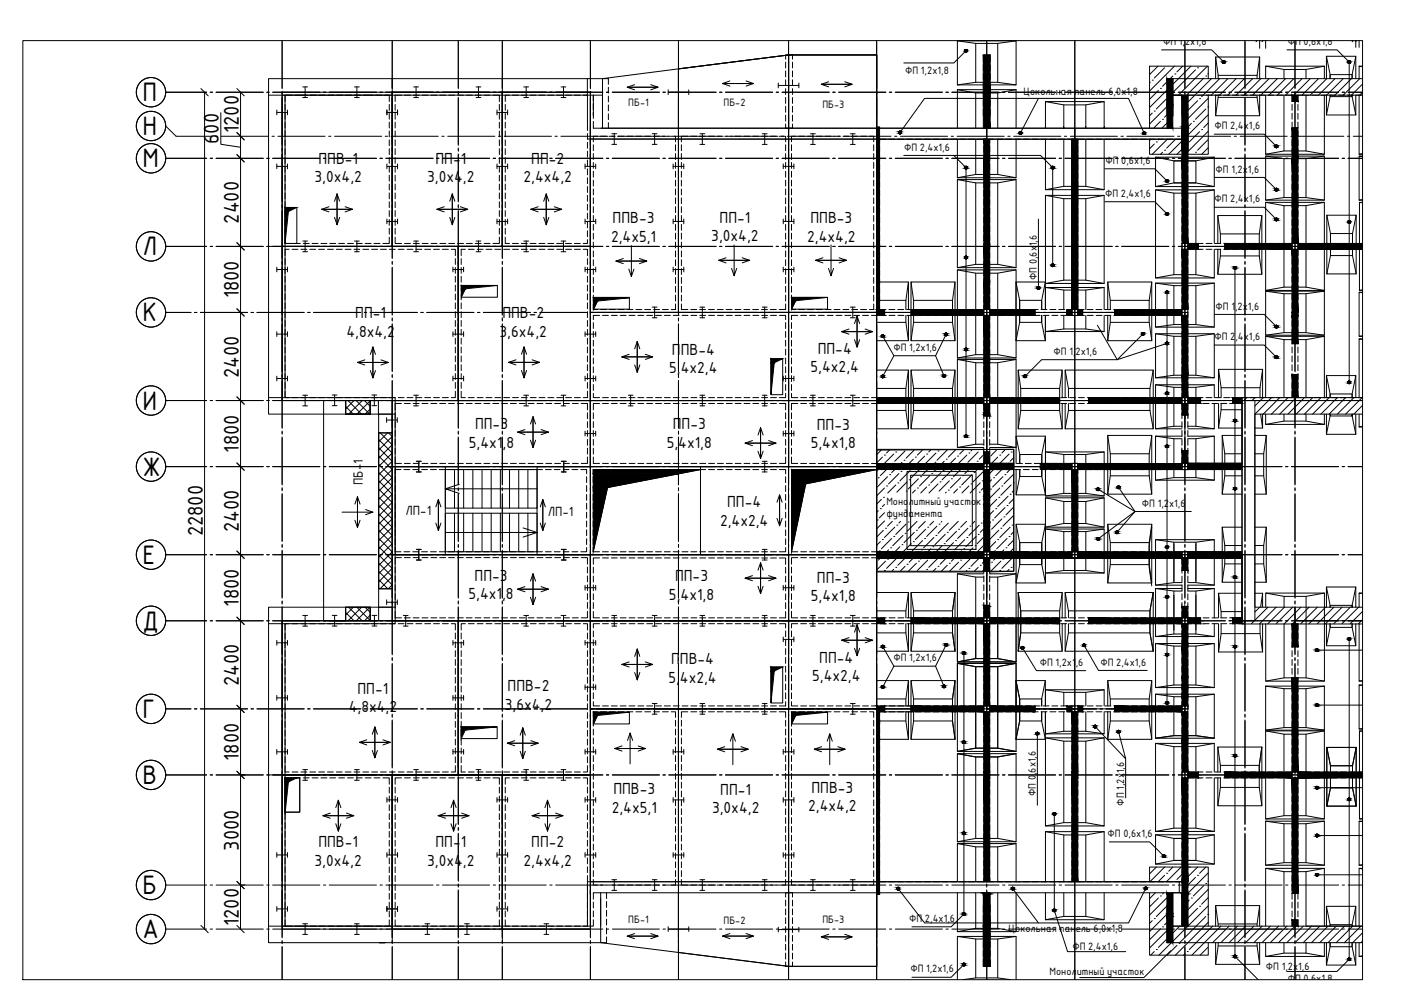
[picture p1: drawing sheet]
<svg xmlns="http://www.w3.org/2000/svg" width="594mm" height="420mm" viewBox="0 0 594 420" stroke-linecap="round" stroke-linejoin="round" font-family="sans-serif">
<defs><g id="words">
<g font-size="10.9">
<text x="60.5" y="42.9">П</text>
<text x="60.5" y="57.3">Н</text>
<text x="60.5" y="71">М</text>
<text x="60.5" y="108.3">Л</text>
<text x="60.5" y="136.3">К</text>
<text x="60.5" y="173.7">И</text>
<text x="60.5" y="201.7">Ж</text>
<text x="60.5" y="239">Е</text>
<text x="60.5" y="267">Д</text>
<text x="60.5" y="304.4">Г</text>
<text x="60.5" y="332.4">В</text>
<text x="60.5" y="379.1">Б</text>
<text x="60.5" y="397.7">А</text>
</g>
<g font-size="8.7">
<text x="101.2" y="56.5" transform="rotate(-90 101.2 56.5)">1200</text>
<text x="92.8" y="61" transform="rotate(-90 92.8 61)">600</text>
<text x="101.2" y="94.8" transform="rotate(-90 101.2 94.8)">2400</text>
<text x="101.2" y="126.6" transform="rotate(-90 101.2 126.6)">1800</text>
<text x="101.2" y="160.2" transform="rotate(-90 101.2 160.2)">2400</text>
<text x="101.2" y="191.9" transform="rotate(-90 101.2 191.9)">1800</text>
<text x="86" y="227.4" transform="rotate(-90 86 227.4)">22800</text>
<text x="101.2" y="225.5" transform="rotate(-90 101.2 225.5)">2400</text>
<text x="101.2" y="257.3" transform="rotate(-90 101.2 257.3)">1800</text>
<text x="101.2" y="290.9" transform="rotate(-90 101.2 290.9)">2400</text>
<text x="101.2" y="322.6" transform="rotate(-90 101.2 322.6)">1800</text>
<text x="101.2" y="360.6" transform="rotate(-90 101.2 360.6)">3000</text>
<text x="101.2" y="392.7" transform="rotate(-90 101.2 392.7)">1200</text>
</g>
<g font-size="6.5">
<text x="135" y="69.5">ППВ-1</text>
<text x="184.7" y="69.5">ПП-1</text>
<text x="225.3" y="69.5">ПП-2</text>
<text x="133.4" y="77.3">3,0х4,2</text>
<text x="181.2" y="77.3">3,0х4,2</text>
<text x="222" y="77.3">2,4х4,2</text>
<text x="259.8" y="94.7">ППВ-3</text>
<text x="305.1" y="94.4">ПП-1</text>
<text x="343.7" y="94.7">ППВ-3</text>
<text x="259.1" y="102.5">2,4х5,1</text>
<text x="301.6" y="102.2">3,0х4,2</text>
<text x="342.3" y="102.5">2,4х4,2</text>
<text x="150.6" y="135">ПП-1</text>
<text x="213" y="135">ППВ-2</text>
<text x="146.9" y="142.8">4,8х4,2</text>
<text x="211.9" y="142.8">3,6х4,2</text>
<text x="284.9" y="150.4">ППВ-4</text>
<text x="346.7" y="150.1">ПП-4</text>
<text x="283.8" y="158.2">5,4х2,4</text>
<text x="343.7" y="157.9">5,4х2,4</text>
<text x="201.4" y="182">ПП-3</text>
<text x="285.3" y="182">ПП-3</text>
<text x="346.4" y="182.2">ПП-3</text>
<text x="198.9" y="189.8">5,4х1,8</text>
<text x="282.7" y="189.8">5,4х1,8</text>
<text x="343.8" y="189.9">5,4х1,8</text>
<text x="308.3" y="215.1">ПП-4</text>
<text x="305.3" y="222.8">2,4х2,4</text>
<text x="201.2" y="246.2">ПП-3</text>
<text x="286.2" y="246.5">ПП-3</text>
<text x="346.4" y="247.1">ПП-3</text>
<text x="198.7" y="254">5,4х1,8</text>
<text x="283.7" y="254.3">5,4х1,8</text>
<text x="343.8" y="254.9">5,4х1,8</text>
<text x="284.6" y="281.7">ППВ-4</text>
<text x="347.4" y="281">ПП-4</text>
<text x="215.2" y="293">ППВ-2</text>
<text x="283.4" y="289.4">5,4х2,4</text>
<text x="344.4" y="288.8">5,4х2,4</text>
<text x="151.6" y="294.1">ПП-1</text>
<text x="147.9" y="301.9">4,8х4,2</text>
<text x="214" y="300.8">3,6х4,2</text>
<text x="260.1" y="336.7">ППВ-3</text>
<text x="305.4" y="337">ПП-1</text>
<text x="344.1" y="336.2">ППВ-3</text>
<text x="259.4" y="344.5">2,4х5,1</text>
<text x="301.9" y="344.8">3,0х4,2</text>
<text x="342.7" y="344">2,4х4,2</text>
<text x="135" y="359.2">ППВ-1</text>
<text x="184.6" y="359.2">ПП-1</text>
<text x="225.3" y="359.2">ПП-2</text>
<text x="133.4" y="367">3,0х4,2</text>
<text x="181.1" y="367">3,0х4,2</text>
<text x="222" y="367">2,4х4,2</text>
</g>
<g font-size="5.4">
<text x="153.9" y="205.7" transform="rotate(-90 153.9 205.7)">ПБ-1</text>
<text x="172" y="218.3">ЛП-1</text>
<text x="232.3" y="218.9">ЛП-1</text>
</g>
<g font-size="4.4">
<text x="493.2" y="19.1">ФП 1,2х1,8</text>
<text x="546" y="19.1">ФП 0,6х1,8</text>
<text x="383.9" y="31.2">ФП 1,2х1,8</text>
<text x="434" y="40.3">Цокольная панель 6,0х1,8</text>
<text x="266.4" y="44.9">ПБ-1</text>
<text x="306.8" y="44.8">ПБ-2</text>
<text x="348.7" y="45.7">ПБ-3</text>
<text x="515" y="54.8">ФП 2,4х1,6</text>
<text x="383.4" y="63.8">ФП 2,4х1,6</text>
<text x="468.8" y="69.5">ФП 0,6х1,6</text>
<text x="515.5" y="73.2">ФП 1,2х</text>
<text x="529.2" y="73.2">1,6</text>
<text x="468.6" y="83.5">ФП 2,4х1,6</text>
<text x="515" y="85.8">ФП 2,4х1,6</text>
<text x="439.7" y="104.4" transform="rotate(-90 439.7 104.4)">1,6</text>
<text x="439.7" y="118.7" transform="rotate(-90 439.7 118.7)">ФП 0,6х</text>
<text x="515.5" y="131.3">ФП 1,2х</text>
<text x="529.2" y="131.3">1,6</text>
<text x="378.9" y="148.8">ФП 1,2х1,6</text>
<text x="515" y="144.3">ФП 2,4х1,6</text>
<text x="446.8" y="150.5">ФП 1,2х1,6</text>
<text x="375.9" y="214.1">Монолитный участок</text>
<text x="484.2" y="214.8">ФП 1,2</text>
<text x="495.7" y="214.8">х1,6</text>
<text x="375.9" y="219.3">фундамента</text>
<text x="378.9" y="280.4">ФП 1,2х1,6</text>
<text x="440.9" y="282.3">ФП 1,2х1,6</text>
<text x="466.7" y="282.2">ФП 2,4х1,6</text>
<text x="476.7" y="327.9" transform="rotate(-90 476.7 327.9)">1,6</text>
<text x="439.3" y="337.5" transform="rotate(-90 439.3 337.5)">ФП 0,6х1,6</text>
<text x="476.7" y="341.6" transform="rotate(-90 476.7 341.6)">ФП 1,2х</text>
<text x="469.7" y="354.9">ФП 0,6х1,6</text>
<text x="266.4" y="391.5">ПБ-1</text>
<text x="306.8" y="391.7">ПБ-2</text>
<text x="348.7" y="391.5">ПБ-3</text>
<text x="385.6" y="390.9">ФП 2,4х1,6</text>
<text x="427.7" y="395.2">Цокольная панель 6,0х1,8</text>
<text x="454.8" y="402.7">ФП 2,4х1,6</text>
<text x="386" y="412.3">ФП 1,2х1,6</text>
<text x="445.1" y="413.5">Монолитный участок</text>
<text x="536.8" y="411.3">ФП 1,2х1,6</text>
<text x="546" y="416.4">ФП 0,6х1,8</text>
</g>
</g></defs>
<g fill="none" stroke="#000" stroke-width=".42">
<path d="M119.6 17.2v20.4M166.3 17.2v20.4M194.3 17.2v20.4M213 17.2v20.4M250.3 17.2v20.4M287.7 17.2v20.4M334.4 17.2v20.4M371.7 17.2v20.4M418.4 17.2v20.4M455.8 17.2v398.2M502.4 17.2v20.4M527.9 17.2v20.4"/>
<path d="M549.1 17.2v20.4M70.3 39.1h17.3M89.1 39.1h1M91.6 39.1h20M113.1 39.1h1M115.6 39.1h20M119.6 38.7v1.4M137.1 39.1h1M139.6 39.1h20M161.1 39.1h1M163.6 39.1h20M166.3 38.7v1.4"/>
<path d="M185.1 39.1h1M187.6 39.1h20M194.3 38.7v1.4M209.1 39.1h1M211.6 39.1h20M213 38.7v1.4M233.1 39.1h1M235.6 39.1h20M250.3 38.7v1.4M257.1 39.1h1M259.6 39.1h20M281.1 39.1h1"/>
<path d="M283.6 39.1h20M287.7 38.7v1.4M305.1 39.1h1M307.6 39.1h20M329.1 39.1h1M331.6 39.1h20M334.4 38.7v1.4M353.1 39.1h1M355.6 39.1h20M371.7 38.7v1.4M377.1 39.1h1M379.6 39.1h20"/>
<path d="M401.1 39.1h1M403.6 39.1h20M418.4 38.7v1.4M425.1 39.1h1M427.6 39.1h20M449.1 39.1h1M451.6 39.1h20M473.1 39.1h1M475.6 39.1h20M497.1 39.1h1M499.6 39.1h20M502.4 38.7v1.4"/>
<path d="M521.1 39.1h1M523.6 39.1h20M527.9 38.7v1.4M545.1 39.1h1M547.6 39.1h20M549.1 38.7v1.4M569.1 39.1h1M571.6 39.1h6.2M74.7 57.8h15.1M91.3 57.8h1M93.8 57.8h20M115.3 57.8h1"/>
<path d="M117.8 57.8h20M119.6 41.2v20.4M139.3 57.8h1M141.8 57.8h20M163.3 57.8h1M165.8 57.8h20M166.3 41.2v20.4M187.3 57.8h1M189.8 57.8h20M194.3 41.2v20.4M211.3 57.8h1M213 41.2v20.4"/>
<path d="M213.8 57.8h20M235.3 57.8h1M237.8 57.8h20M250.3 41.2v20.4M259.3 57.8h1M261.8 57.8h20M283.3 57.8h1M285.8 57.8h20M287.7 41.2v20.4M307.3 57.8h1M309.8 57.8h20M331.3 57.8h1"/>
<path d="M333.8 57.8h20M334.4 41.2v20.4M355.3 57.8h1M357.8 57.8h20M371.7 41.2v20.4M379.3 57.8h1M381.8 57.8h20M403.3 57.8h1M405.8 57.8h20M418.4 41.2v20.4M427.3 57.8h1M429.8 57.8h20"/>
<path d="M451.3 57.8h1M453.8 57.8h20M475.3 57.8h1M477.8 57.8h20M499.3 57.8h1M501.8 57.8h20M502.4 41.2v20.4M523.3 57.8h1M525.8 57.8h20M527.9 41.2v20.4M547.3 57.8h1M549.1 41.2v20.4"/>
<path d="M549.8 57.8h20M571.3 57.8h1M573.8 57.8h4M70.3 67.1h17.3M89.1 67.1h1M91.6 67.1h20M113.1 67.1h1M115.6 67.1h20M119.6 62.7v1.4M119.6 65.2v20.4M137.1 67.1h1M139.6 67.1h20"/>
<path d="M161.1 67.1h1M163.6 67.1h20M166.3 62.7v1.4M166.3 65.2v20.4M185.1 67.1h1M187.6 67.1h20M194.3 62.7v1.4M194.3 65.2v20.4M209.1 67.1h1M211.6 67.1h20M213 62.7v1.4M213 65.2v20.4"/>
<path d="M233.1 67.1h1M235.6 67.1h20M250.3 62.7v1.4M250.3 65.2v20.4M257.1 67.1h1M259.6 67.1h20M281.1 67.1h1M283.6 67.1h20M287.7 62.7v1.4M287.7 65.2v20.4M305.1 67.1h1M307.6 67.1h20"/>
<path d="M329.1 67.1h1M331.6 67.1h20M334.4 62.7v1.4M334.4 65.2v20.4M353.1 67.1h1M355.6 67.1h20M371.7 62.7v1.4M371.7 65.2v20.4M377.1 67.1h1M379.6 67.1h20M401.1 67.1h1M403.6 67.1h20"/>
<path d="M418.4 62.7v1.4M418.4 65.2v20.4M425.1 67.1h1M427.6 67.1h20M449.1 67.1h1M451.6 67.1h20M473.1 67.1h1M475.6 67.1h20M497.1 67.1h1M499.6 67.1h20M502.4 62.7v1.4M502.4 65.2v20.4"/>
<path d="M521.1 67.1h1M523.6 67.1h20M527.9 62.7v1.4M527.9 65.2v20.4M545.1 67.1h1M547.6 67.1h20M549.1 62.7v1.4M549.1 65.2v20.4M569.1 67.1h1M571.6 67.1h6.2M119.6 86.7v1.4M119.6 89.2v20.4"/>
<path d="M166.3 86.7v1.4M166.3 89.2v20.4M194.3 86.7v1.4M194.3 89.2v20.4M213 86.7v1.4M213 89.2v20.4M250.3 86.7v1.4M250.3 89.2v20.4M287.7 86.7v1.4M287.7 89.2v20.4M334.4 86.7v1.4M334.4 89.2v20.4"/>
<path d="M371.7 86.7v1.4M371.7 89.2v20.4M418.4 86.7v1.4M418.4 89.2v20.4M502.4 86.7v1.4M502.4 89.2v20.4M527.9 86.7v1.4M527.9 89.2v20.4M549.1 86.7v1.4M549.1 89.2v20.4M70.3 104.5h17.3M89.1 104.5h1"/>
<path d="M91.6 104.5h20M113.1 104.5h1M115.6 104.5h20M119.6 110.7v1.4M119.6 113.2v20.4M137.1 104.5h1M139.6 104.5h20M161.1 104.5h1M163.6 104.5h20M166.3 110.7v1.4M166.3 113.2v20.4M185.1 104.5h1"/>
<path d="M187.6 104.5h20M194.3 110.7v1.4M194.3 113.2v20.4M209.1 104.5h1M211.6 104.5h20M213 110.7v1.4M213 113.2v20.4M233.1 104.5h1M235.6 104.5h20M250.3 110.7v1.4M250.3 113.2v20.4M257.1 104.5h1"/>
<path d="M259.6 104.5h20M281.1 104.5h1M283.6 104.5h20M287.7 110.7v1.4M287.7 113.2v20.4M305.1 104.5h1M307.6 104.5h20M329.1 104.5h1M331.6 104.5h20M334.4 110.7v1.4M334.4 113.2v20.4M353.1 104.5h1"/>
<path d="M355.6 104.5h20M371.7 110.7v1.4M371.7 113.2v20.4M377.1 104.5h1M379.6 104.5h20M401.1 104.5h1M403.6 104.5h20M418.4 110.7v1.4M418.4 113.2v20.4M425.1 104.5h1M427.6 104.5h20M449.1 104.5h1"/>
<path d="M451.6 104.5h20M473.1 104.5h1M475.6 104.5h20M497.1 104.5h1M499.6 104.5h20M502.4 110.7v1.4M502.4 113.2v20.4M521.1 104.5h1M523.6 104.5h20M527.9 110.7v1.4M527.9 113.2v20.4M545.1 104.5h1"/>
<path d="M547.6 104.5h20M549.1 110.7v1.4M549.1 113.2v20.4M569.1 104.5h1M571.6 104.5h6.2M70.3 132.5h10.7M82.5 132.5h1M85 132.5h20M106.5 132.5h1M109 132.5h20M119.6 134.7v1.4M119.6 137.2v20.4"/>
<path d="M130.5 132.5h1M133 132.5h20M154.5 132.5h1M157 132.5h20M166.3 134.7v1.4M166.3 137.2v20.4M178.5 132.5h1M181 132.5h20M194.3 134.7v1.4M194.3 137.2v20.4M202.5 132.5h1M205 132.5h20"/>
<path d="M213 134.7v1.4M213 137.2v20.4M226.5 132.5h1M229 132.5h20M250.3 134.7v1.4M250.3 137.2v20.4M250.5 132.5h1M253 132.5h20M274.5 132.5h1M277 132.5h20M287.7 134.7v1.4M287.7 137.2v20.4"/>
<path d="M298.5 132.5h1M301 132.5h20M322.5 132.5h1M325 132.5h20M334.4 134.7v1.4M334.4 137.2v20.4M346.5 132.5h1M349 132.5h20M370.5 132.5h1M371.7 134.7v1.4M371.7 137.2v20.4M373 132.5h20"/>
<path d="M394.5 132.5h1M397 132.5h20M418.4 134.7v1.4M418.4 137.2v20.4M418.5 132.5h1M421 132.5h20M442.5 132.5h1M445 132.5h20M466.5 132.5h1M469 132.5h20M490.5 132.5h1M493 132.5h10.7"/>
<path d="M502.4 134.7v1.4M502.4 137.2v20.4M527.9 134.7v1.4M527.9 137.2v20.4M549.1 134.7v1.4M549.1 137.2v20.4M119.6 158.7v1.4M166.3 158.7v1.4M194.3 158.7v1.4M213 158.7v1.4M250.3 158.7v1.4M287.7 158.7v1.4"/>
<path d="M334.4 158.7v1.4M371.7 158.7v1.4M418.4 158.7v1.4M502.4 158.7v1.4M527.9 158.7v1.4M549.1 158.7v1.4M70.3 169.8h17.3M89.1 169.8h1M91.6 169.8h20M113.1 169.8h1M115.6 169.8h20M119.6 161.2v20.4"/>
<path d="M137.1 169.8h1M139.6 169.8h20M161.1 169.8h1M163.6 169.8h20M166.3 161.2v20.4M185.1 169.8h1M187.6 169.8h20M194.3 161.2v20.4M209.1 169.8h1M211.6 169.8h20M213 161.2v20.4M233.1 169.8h1"/>
<path d="M235.6 169.8h20M250.3 161.2v20.4M257.1 169.8h1M259.6 169.8h20M281.1 169.8h1M283.6 169.8h20M287.7 161.2v20.4M305.1 169.8h1M307.6 169.8h20M329.1 169.8h1M331.6 169.8h20M334.4 161.2v20.4"/>
<path d="M353.1 169.8h1M355.6 169.8h20M371.7 161.2v20.4M377.1 169.8h1M379.6 169.8h20M401.1 169.8h1M403.6 169.8h20M418.4 161.2v20.4M425.1 169.8h1M427.6 169.8h20M449.1 169.8h1M451.6 169.8h20"/>
<path d="M473.1 169.8h1M475.6 169.8h20M497.1 169.8h1M499.6 169.8h20M502.4 161.2v20.4M521.1 169.8h1M523.6 169.8h20M527.9 161.2v20.4M545.1 169.8h1M547.6 169.8h20M549.1 161.2v20.4M569.1 169.8h1"/>
<path d="M571.6 169.8h6.2M70.3 197.8h17.3M89.1 197.8h1M91.6 197.8h20M113.1 197.8h1M115.6 197.8h20M119.6 182.7v1.4M119.6 185.2v20.4M137.1 197.8h1M139.6 197.8h20M161.1 197.8h1M163.6 197.8h20"/>
<path d="M166.3 182.7v1.4M166.3 185.2v20.4M185.1 197.8h1M187.6 197.8h20M194.3 182.7v1.4M194.3 185.2v20.4M209.1 197.8h1M211.6 197.8h20M213 182.7v1.4M213 185.2v20.4M233.1 197.8h1M235.6 197.8h20"/>
<path d="M250.3 182.7v1.4M250.3 185.2v20.4M257.1 197.8h1M259.6 197.8h20M281.1 197.8h1M283.6 197.8h20M287.7 182.7v1.4M287.7 185.2v20.4M305.1 197.8h1M307.6 197.8h20M329.1 197.8h1M331.6 197.8h20"/>
<path d="M334.4 182.7v1.4M334.4 185.2v20.4M353.1 197.8h1M355.6 197.8h20M371.7 182.7v1.4M371.7 185.2v20.4M377.1 197.8h1M379.6 197.8h20M401.1 197.8h1M403.6 197.8h20M418.4 182.7v1.4M418.4 185.2v20.4"/>
<path d="M425.1 197.8h1M427.6 197.8h20M449.1 197.8h1M451.6 197.8h20M473.1 197.8h1M475.6 197.8h20M497.1 197.8h1M499.6 197.8h20M502.4 182.7v1.4M502.4 185.2v20.4M521.1 197.8h1M523.6 197.8h20"/>
<path d="M527.9 182.7v1.4M527.9 185.2v20.4M545.1 197.8h1M547.6 197.8h20M549.1 182.7v1.4M549.1 185.2v20.4M569.1 197.8h1M571.6 197.8h6.2M119.6 206.7v1.4M119.6 209.2v20.4M166.3 206.7v1.4M166.3 209.2v20.4"/>
<path d="M194.3 206.7v1.4M194.3 209.2v20.4M213 206.7v1.4M213 209.2v20.4M250.3 206.7v1.4M250.3 209.2v20.4M287.7 206.7v1.4M287.7 209.2v20.4M334.4 206.7v1.4M334.4 209.2v20.4M371.7 206.7v1.4M371.7 209.2v20.4"/>
<path d="M418.4 206.7v1.4M418.4 209.2v20.4M502.4 206.7v1.4M502.4 209.2v20.4M527.9 206.7v1.4M527.9 209.2v20.4M549.1 206.7v1.4M549.1 209.2v20.4M70.3 235.2h17.3M89.1 235.2h1M91.6 235.2h20M113.1 235.2h1"/>
<path d="M115.6 235.2h20M119.6 230.7v1.4M119.6 233.2v20.4M137.1 235.2h1M139.6 235.2h20M161.1 235.2h1M163.6 235.2h20M166.3 230.7v1.4M166.3 233.2v20.4M185.1 235.2h1M187.6 235.2h20M194.3 230.7v1.4"/>
<path d="M194.3 233.2v20.4M209.1 235.2h1M211.6 235.2h20M213 230.7v1.4M213 233.2v20.4M233.1 235.2h1M235.6 235.2h20M250.3 230.7v1.4M250.3 233.2v20.4M257.1 235.2h1M259.6 235.2h20M281.1 235.2h1"/>
<path d="M283.6 235.2h20M287.7 230.7v1.4M287.7 233.2v20.4M305.1 235.2h1M307.6 235.2h20M329.1 235.2h1M331.6 235.2h20M334.4 230.7v1.4M334.4 233.2v20.4M353.1 235.2h1M355.6 235.2h20M371.7 230.7v1.4"/>
<path d="M371.7 233.2v20.4M377.1 235.2h1M379.6 235.2h20M401.1 235.2h1M403.6 235.2h20M418.4 230.7v1.4M418.4 233.2v20.4M425.1 235.2h1M427.6 235.2h20M449.1 235.2h1M451.6 235.2h20M473.1 235.2h1"/>
<path d="M475.6 235.2h20M497.1 235.2h1M499.6 235.2h20M502.4 230.7v1.4M502.4 233.2v20.4M521.1 235.2h1M523.6 235.2h20M527.9 230.7v1.4M527.9 233.2v20.4M545.1 235.2h1M547.6 235.2h20M549.1 230.7v1.4"/>
<path d="M549.1 233.2v20.4M569.1 235.2h1M571.6 235.2h6.2M119.6 254.7v1.4M119.6 257.2v20.4M166.3 254.7v1.4M166.3 257.2v20.4M194.3 254.7v1.4M194.3 257.2v20.4M213 254.7v1.4M213 257.2v20.4M250.3 254.7v1.4"/>
<path d="M250.3 257.2v20.4M287.7 254.7v1.4M287.7 257.2v20.4M334.4 254.7v1.4M334.4 257.2v20.4M371.7 254.7v1.4M371.7 257.2v20.4M418.4 254.7v1.4M418.4 257.2v20.4M502.4 254.7v1.4M502.4 257.2v20.4M527.9 254.7v1.4"/>
<path d="M527.9 257.2v20.4M549.1 254.7v1.4M549.1 257.2v20.4M70.3 263.2h17.3M89.1 263.2h1M91.6 263.2h20M113.1 263.2h1M115.6 263.2h20M119.6 278.7v1.4M137.1 263.2h1M139.6 263.2h20M161.1 263.2h1"/>
<path d="M163.6 263.2h20M166.3 278.7v1.4M185.1 263.2h1M187.6 263.2h20M194.3 278.7v1.4M209.1 263.2h1M211.6 263.2h20M213 278.7v1.4M233.1 263.2h1M235.6 263.2h20M250.3 278.7v1.4M257.1 263.2h1"/>
<path d="M259.6 263.2h20M281.1 263.2h1M283.6 263.2h20M287.7 278.7v1.4M305.1 263.2h1M307.6 263.2h20M329.1 263.2h1M331.6 263.2h20M334.4 278.7v1.4M353.1 263.2h1M355.6 263.2h20M371.7 278.7v1.4"/>
<path d="M377.1 263.2h1M379.6 263.2h20M401.1 263.2h1M403.6 263.2h20M418.4 278.7v1.4M425.1 263.2h1M427.6 263.2h20M449.1 263.2h1M451.6 263.2h20M473.1 263.2h1M475.6 263.2h20M497.1 263.2h1"/>
<path d="M499.6 263.2h20M502.4 278.7v1.4M521.1 263.2h1M523.6 263.2h20M527.9 278.7v1.4M545.1 263.2h1M547.6 263.2h20M549.1 278.7v1.4M569.1 263.2h1M571.6 263.2h6.2M119.6 281.2v20.4M166.3 281.2v20.4"/>
<path d="M194.3 281.2v20.4M213 281.2v20.4M250.3 281.2v20.4M287.7 281.2v20.4M334.4 281.2v20.4M371.7 281.2v20.4M418.4 281.2v20.4M502.4 281.2v20.4M527.9 281.2v20.4M549.1 281.2v20.4M70.3 300.5h10.7M82.5 300.5h1"/>
<path d="M85 300.5h20M106.5 300.5h1M109 300.5h20M119.6 302.7v1.4M119.6 305.2v20.4M130.5 300.5h1M133 300.5h20M154.5 300.5h1M157 300.5h20M166.3 302.7v1.4M166.3 305.2v20.4M178.5 300.5h1"/>
<path d="M181 300.5h20M194.3 302.7v1.4M194.3 305.2v20.4M202.5 300.5h1M205 300.5h20M213 302.7v1.4M213 305.2v20.4M226.5 300.5h1M229 300.5h20M250.3 302.7v1.4M250.3 305.2v20.4M250.5 300.5h1"/>
<path d="M253 300.5h20M274.5 300.5h1M277 300.5h20M287.7 302.7v1.4M287.7 305.2v20.4M298.5 300.5h1M301 300.5h20M322.5 300.5h1M325 300.5h20M334.4 302.7v1.4M334.4 305.2v20.4M346.5 300.5h1"/>
<path d="M349 300.5h20M370.5 300.5h1M371.7 302.7v1.4M371.7 305.2v20.4M373 300.5h20M394.5 300.5h1M397 300.5h20M418.4 302.7v1.4M418.4 305.2v20.4M418.5 300.5h1M421 300.5h20M442.5 300.5h1"/>
<path d="M445 300.5h20M466.5 300.5h1M469 300.5h20M490.5 300.5h1M493 300.5h10.7M502.4 302.7v1.4M502.4 305.2v20.4M527.9 302.7v1.4M527.9 305.2v20.4M549.1 302.7v1.4M549.1 305.2v20.4M70.3 328.5h17.3"/>
<path d="M89.1 328.5h1M91.6 328.5h20M113.1 328.5h1M115.6 328.5h20M119.6 326.7v1.4M119.6 329.2v20.4M137.1 328.5h1M139.6 328.5h20M161.1 328.5h1M163.6 328.5h20M166.3 326.7v1.4M166.3 329.2v20.4"/>
<path d="M185.1 328.5h1M187.6 328.5h20M194.3 326.7v1.4M194.3 329.2v20.4M209.1 328.5h1M211.6 328.5h20M213 326.7v1.4M213 329.2v20.4M233.1 328.5h1M235.6 328.5h20M250.3 326.7v1.4M250.3 329.2v20.4"/>
<path d="M257.1 328.5h1M259.6 328.5h20M281.1 328.5h1M283.6 328.5h20M287.7 326.7v1.4M287.7 329.2v20.4M305.1 328.5h1M307.6 328.5h20M329.1 328.5h1M331.6 328.5h20M334.4 326.7v1.4M334.4 329.2v20.4"/>
<path d="M353.1 328.5h1M355.6 328.5h20M371.7 326.7v1.4M371.7 329.2v20.4M377.1 328.5h1M379.6 328.5h20M401.1 328.5h1M403.6 328.5h20M418.4 326.7v1.4M418.4 329.2v20.4M425.1 328.5h1M427.6 328.5h20"/>
<path d="M449.1 328.5h1M451.6 328.5h20M473.1 328.5h1M475.6 328.5h20M497.1 328.5h1M499.6 328.5h20M502.4 326.7v1.4M502.4 329.2v20.4M521.1 328.5h1M523.6 328.5h20M527.9 326.7v1.4M527.9 329.2v20.4"/>
<path d="M545.1 328.5h1M547.6 328.5h20M549.1 326.7v1.4M549.1 329.2v20.4M569.1 328.5h1M571.6 328.5h6.2M119.6 350.7v1.4M119.6 353.3v20.3M166.3 350.7v1.4M166.3 353.3v20.3M194.3 350.7v1.4M194.3 353.3v20.3"/>
<path d="M213 350.7v1.4M213 353.3v20.3M250.3 350.7v1.4M250.3 353.3v20.3M287.7 350.7v1.4M287.7 353.3v20.3M334.4 350.7v1.4M334.4 353.3v20.3M371.7 350.7v1.4M371.7 353.3v20.3M418.4 350.7v1.4M418.4 353.3v20.3"/>
<path d="M502.4 350.7v1.4M502.4 353.3v20.3M527.9 350.7v1.4M527.9 353.3v20.3M549.1 350.7v1.4M549.1 353.3v20.3M70.3 375.2h17.3M89.1 375.2h1M91.6 375.2h20M113.1 375.2h1M115.6 375.2h20M119.6 374.7v1.4"/>
<path d="M119.6 377.2v20.4M137.1 375.2h1M139.6 375.2h20M161.1 375.2h1M163.6 375.2h20M166.3 374.7v1.4M166.3 377.2v20.4M185.1 375.2h1M187.6 375.2h20M194.3 374.7v1.4M194.3 377.2v20.4M209.1 375.2h1"/>
<path d="M211.6 375.2h20M213 374.7v1.4M213 377.2v20.4M233.1 375.2h1M235.6 375.2h20M250.3 374.7v1.4M250.3 377.2v20.4M257.1 375.2h1M259.6 375.2h20M281.1 375.2h1M283.6 375.2h20M287.7 374.7v1.4"/>
<path d="M287.7 377.2v20.4M305.1 375.2h1M307.6 375.2h20M329.1 375.2h1M331.6 375.2h20M334.4 374.7v1.4M334.4 377.2v20.4M353.1 375.2h1M355.6 375.2h20M371.7 374.7v1.4M371.7 377.2v20.4M377.1 375.2h1"/>
<path d="M379.6 375.2h20M401.1 375.2h1M403.6 375.2h20M418.4 374.7v1.4M418.4 377.2v20.4M425.1 375.2h1M427.6 375.2h20M449.1 375.2h1M451.6 375.2h20M473.1 375.2h1M475.6 375.2h20M497.1 375.2h1"/>
<path d="M499.6 375.2h20M502.4 374.7v1.4M502.4 377.2v20.4M521.1 375.2h1M523.6 375.2h20M527.9 374.7v1.4M527.9 377.2v20.4M545.1 375.2h1M547.6 375.2h20M549.1 374.7v1.4M549.1 377.2v20.4M569.1 375.2h1"/>
<path d="M571.6 375.2h6.2M70.3 393.9h17.3M89.1 393.9h1M91.6 393.9h20M113.1 393.9h1M115.6 393.9h20M119.6 398.7v1.4M137.1 393.9h1M139.6 393.9h20M161.1 393.9h1M163.6 393.9h20M166.3 398.7v1.4"/>
<path d="M185.1 393.9h1M187.6 393.9h20M194.3 398.7v1.4M209.1 393.9h1M211.6 393.9h20M213 398.7v1.4M233.1 393.9h1M235.6 393.9h20M250.3 398.7v1.4M257.1 393.9h1M259.6 393.9h20M281.1 393.9h1"/>
<path d="M283.6 393.9h20M287.7 398.7v1.4M305.1 393.9h1M307.6 393.9h20M329.1 393.9h1M331.6 393.9h20M334.4 398.7v1.4M353.1 393.9h1M355.6 393.9h20M371.7 398.7v1.4M377.1 393.9h1M379.6 393.9h20"/>
<path d="M401.1 393.9h1M403.6 393.9h20M418.4 398.7v1.4M425.1 393.9h1M427.6 393.9h20M449.1 393.9h1M451.6 393.9h20M473.1 393.9h1M475.6 393.9h20M497.1 393.9h1M499.6 393.9h20M502.4 398.7v1.4"/>
<path d="M521.1 393.9h1M523.6 393.9h20M527.9 398.7v1.4M545.1 393.9h1M547.6 393.9h20M549.1 398.7v1.4M569.1 393.9h1M571.6 393.9h6.2M119.6 401.2v14.2M166.3 401.2v14.2M194.3 401.2v14.2M213 401.2v14.2"/>
<path d="M250.3 401.2v14.2M287.7 401.2v14.2M334.4 401.2v14.2M371.7 401.2v14.2M418.4 401.2v14.2M502.4 401.2v14.2M527.9 401.2v14.2M549.1 401.2v14.2"/>
<circle cx="64" cy="39.1" r="6.2"/>
<circle cx="64" cy="53.4" r="6.2"/>
<circle cx="64" cy="67.1" r="6.2"/>
<circle cx="64" cy="104.5" r="6.2"/>
<circle cx="64" cy="132.5" r="6.2"/>
<circle cx="64" cy="169.8" r="6.2"/>
<circle cx="64" cy="197.8" r="6.2"/>
<circle cx="64" cy="235.2" r="6.2"/>
<circle cx="64" cy="263.2" r="6.2"/>
<circle cx="64" cy="300.5" r="6.2"/>
<circle cx="64" cy="328.5" r="6.2"/>
<circle cx="64" cy="375.2" r="6.2"/>
<circle cx="64" cy="393.9" r="6.2"/>
</g>
<g fill="none" stroke="#000" stroke-width=".42">
<path d="M166.3 39.1h46.7v65.4h-46.7zM213 39.1h37.3v65.4h-37.3zM287.7 29.2l46.7-5.9v109.2h-46.7zM334.4 23.3l-46.7 5.9v103.3h-37.4v-78.7M334.4 23.3h37.3v109.2h-37.3zM371.7 23.3v25.8M502.4 53.8v50.7M119.6 104.5h74.7v65.3h-74.7zM119.6 104.5v-64.2h46.7v64.2M194.3 104.5h56v65.3h-56zM250.3 132.5h84.1v37.3h-84.1zM334.4 132.5h84v37.3h-84z"/>
<path d="M418.4 132.5h84v37.3h-84zM455.8 132.5h46.6M166.3 169.8h84v28h-84zM250.3 169.8h84.1v28h-84.1zM334.4 169.8h84v28h-84zM418.4 169.8h84v28h-84zM502.4 169.8h46.7v-1.2v1.2h28.7M526.7 171.1v25.4M166.3 197.8h84v37.4h-84zM166.3 235.2h84v28h-84zM250.3 235.2h84.1v28h-84.1zM334.4 235.2h84v28h-84z"/>
<path d="M418.4 235.2v65.3h84v93.4h46.7v-1.2M526.7 235.2v28M119.6 263.2h74.7v65.3h-74.7zM194.3 263.2h56v65.3h-56zM250.3 263.2h84.1v37.3h-84.1zM334.4 263.2h84v37.3h-84zM549.1 263.2v1.2v-1.2h28.7M287.7 300.5h46.7v109.2l-46.7-5.9zM371.7 300.5v109.2h-37.3v-109.2h37.3v109.2M418.4 300.5h37.4M119.6 328.5v64.2h46.7v-64.2M166.3 328.5h46.7v65.4h-46.7z"/>
<path d="M250.3 379.2v-78.7h37.4v103.3"/>
</g>
<!-- layer: 0.3 -->
<g fill="none" stroke="#000" stroke-width=".42">
<path d="M119.6 39.1h46.7v65.4h-46.7zM166.3 39.1h46.7v65.4h-46.7zM213 39.1h37.3v65.4h-37.3zM250.3 39.1h.1M255.5 33.3l32.2-4.1v25.2h-32.2zM287.7 29.2l46.7-5.9v31.1h-46.7zM334.4 23.3h37.3v31.1h-37.3zM577.8 33.3h-80.5v7M250.3 58.9h37.4v73.6h-37.4zM287.7 59h46.7v73.5h-46.7zM334.4 59h37.3v73.5h-37.3zM371.7 54.4h129.5v4.6h-129.5z"/>
<path d="M577.8 40.3h-74.1v18.7l-254.6-.1M119.6 104.5h74.7v65.3h-74.7zM194.3 104.5h56v65.3h-56zM250.3 132.5h84.1v37.3h-84.1zM334.4 132.5h37.3v37.3h-37.3zM137.2 169.8v93.4h9.4v-5.8h10.4v5.8h3.6v-5.8h5.7v-7.8h-5.7v-66.1h5.7v-7.9h-5.8v-5.8h-3.5v5.8h-10.4v-5.8h-4.7M146.6 175.6v-5.8v5.8h10.4v-5.8v5.8M166.3 169.8h84v28h-84zM250.3 169.8h84.1v28h-84.1zM334.4 169.8h37.3v28h-37.3zM526.7 169.8h5.4v93.4h-5.4zM577.8 175.6h-45.7v81.8h45.7"/>
<path d="M577.8 168.6h-51.1v96h51.1M167.6 197.8h21.2v37.4h-21.2zM227.7 197.8h22.6v37.4h-22.6zM297 197.8h37.4v37.4h-37.4zM297 199.1l-39.4 7.6-6.1 27.2M371.7 199.1l-30.1 6-6 28.8M250.3 235.2h84.1v28h-84.1zM334.4 235.2h37.3v28h-37.3zM146.6 257.4v5.8M157 257.4v5.8v-5.8h-10.4v5.8h-4.7M119.6 263.2h74.7v65.3h-74.7zM194.3 263.2h56v65.3h-56z"/>
<path d="M250.3 263.2h84.1v37.3h-84.1zM334.4 263.2h37.3v37.3h-37.3zM287.7 300.5v78M334.4 300.5v78M119.6 328.5h46.7v65.4h-46.7zM166.3 328.5h46.7v65.4h-46.7zM213 328.5h37.3v65.4h-37.3zM250.3 373.8h121.4M254.7 378.5h33v25.3l-33-4.1v-18.9M287.7 378.5h46.7v31.2l-46.7-5.9zM334.4 378.5h37.3v31.2h-37.3zM371.7 373.8h128.4v4.7h-128.4z"/>
<path d="M497.3 392.7v7h80.5M553.8 392.7h24"/>
</g>
<g fill="none" stroke="#000" stroke-width=".42">
<path d="M9.7 17.2h568.1v398.2h-568.1zM487.5 28.1h.1M487.7 34.9l-.2 .2M488.6 34h.1M491 28.1l-3.5 3.5M491.2 38.3l-3.7 3.8M492.1 37.5h.1M493.8 28.7l-4.3 4.4M494.8 38.2l-7.3 7.4M494.8 34.7l-1.8 1.9M497.3 32.2l-1.1 1.1M498 28.1l-10.5 10.5"/>
<path d="M498.2 31.4h.1M501.5 28.1l-2.4 2.4M505 28.1l-5.3 5.2M506.9 29.6l-3.7 3.7M507.8 28.7h.1M510.4 33.1l-.2 .2M511.3 32.2h.1M512 28.1l-5.3 5.2M512.3 31.2l-.1 .2M488 59l-.5 .6M488.6 48l-1.1 1.1M489.5 47.1h.1"/>
<path d="M491.5 59l-.3 .3M492.1 51.4l-2.9 3M493 50.6h.1M494.7 41.8l-4.4 4.4M494.8 45.2l-7.3 7.4M494.8 52.2l-2.1 2.2M494.8 48.7l-1 1M495 59l-6.4 6.4M498.5 59l-3.8 3.8M501.2 59.8l-5.6 5.6M505.2 52.3l-1.5 1.5M506.1 51.4h.1"/>
<path d="M506.7 40.3l-3 3M507.8 42.7l-4.1 4.1M508.7 41.8h.1M508.7 55.8l-4.4 4.4M509.6 54.9h.1M510.2 40.3l-.6 .7M511.3 46.2l-4.4 4.4M512.2 45.3h.1M512.2 59.3l-4.4 4.4M512.3 41.7l-8.6 8.6M512.3 48.6l-8.6 8.7M512.3 55.6l-8.6 8.7"/>
<path d="M512.3 52.1l-1.9 2M489.5 61.1l-2 2M490.3 60.2h.1M493 64.5l-.9 .9M493.8 63.7h.1M501.2 63.3l-2.1 2.1M506.9 64.5h.1M512.3 62.6l-2.7 2.8M489.9 378.5l-2.4 2.5M490.3 367.6l-2.8 2.9M492.1 379.9h.1M493.4 378.5l-.4 .5"/>
<path d="M493.8 371.1l-2.7 2.7M493.9 367.6l-6.3 6.2M494.7 370.2h.1M497.3 367.6l-1.7 1.8M498.2 373.7h.1M500.8 367.6l-6.2 6.2M501.2 370.7l-2.1 2.2M504.3 367.6h.1M506.9 372l-3.2 3.2M507.8 371.1h.1M507.8 367.6l-4.1 4.1M510.4 375.5l-4.3 4.4"/>
<path d="M511.3 374.6h.1M511.3 367.6l-2.6 2.6M512.3 370.1l-8.6 8.6M512.3 377.1l-8.6 8.6M512.3 373.6l-.1 .1M488.6 390.3l-1.1 1.2M489.5 389.5h.1M491.2 380.7l-3.7 3.8M492.1 393.8l-4.4 4.4M493 393h.1M494.7 384.2l-4.4 4.4M494.8 380.6l-7.3 7.4"/>
<path d="M494.8 387.6l-7.3 7.4M494.8 391.1l-1 1M495.5 393.9l-8 8.1M495.6 397.3l-4.4 4.4M496.5 396.5h.1M496.7 399.7l-5.3 5.3M499.9 399.9h.1M503.7 399.7l-5.3 5.3M504.3 381.6l-.6 .6M505.2 380.7h.1M507.2 399.7l-2.9 2.9M507.8 385.1l-4.1 4.1"/>
<path d="M508.7 384.2h.1M510.7 399.7l-5.3 5.3M511.3 388.6l-4.1 4.1M512.2 387.7h.1M512.3 384l-8.6 8.7M512.3 391l-1.6 1.7M512.3 380.5l-2.7 2.8M489.5 403.4l-1.6 1.6M490.3 402.6h.1M499.1 400.8l-4.2 4.2M502.6 404.3l-.7 .7M503.4 403.4h.1"/>
<path d="M512.2 401.7l-3.3 3.3"/>
</g>
<g fill="#000" stroke="#000" stroke-width=".42">
<path d="M501.2 53.8h1.2zM501.2 40.3h1.2v13.5zM502.4 53.8h1.3zM502.4 40.3h1.3v13.5zM550.4 103.2h27.4v1zM550.4 104.5h27.4v1zM501.2 171.1h1.2v4.8zM502.4 171.1h1.3v4.8zM371.7 196.5h3.5zM386.4 196.6h10.4zM441.1 196.5h13.4zM455.8 196.5h1.2z"/>
<path d="M457 196.5h44.2zM501.2 191.1h1.2zM502.4 236.6h1.3v5.3zM501.2 257.1h1.2zM502.4 257.1h1.3zM503.7 262h5.4zM522.6 262l4.1-.1zM550.4 327.3h27.4v1zM550.4 328.5h27.4v1.1z"/>
<path d="M417 23.3l1.4 15.8v-15.8zM417 23.3l1.4 15.8h-1.4z"/>
<path d="M417 39.1l1.4 15.3v-15.3zM417 39.1l1.4 15.3h-1.4z"/>
<path d="M418.4 23.3l1.5 15.8v-15.8zM418.4 23.3l1.5 15.8h-1.5z"/>
<path d="M418.4 39.1l1.5 15.3v-15.3zM418.4 39.1l1.5 15.3h-1.5z"/>
<path d="M494.8 33.3l2.5 11v-11zM494.8 33.3l2.5 11h-2.5z"/>
<path d="M371.7 53.8l1.3 13.3v-13.3zM371.7 53.8l1.3 13.3h-1.3z"/>
<path d="M417.2 59h1.2zM417.2 59h1.2z"/>
<path d="M417.2 59l1.2 8.1v-8.1zM417.2 59l1.2 8.1h-1.2z"/>
<path d="M418.4 59l1.3 8.1v-8.1zM418.4 59l1.3 8.1h-1.3z"/>
<path d="M494.8 44.3l2.5 10.1v-10.1zM494.8 44.3l2.5 10.1h-2.5z"/>
<path d="M501.2 53.8h1.2zM501.2 53.8h1.2z"/>
<path d="M501.2 53.8l1.2 .4v-.4zM501.2 53.8l1.2 .4h-1.2z"/>
<path d="M501.2 54.2l1.2 12.9v-12.9zM501.2 54.2l1.2 12.9h-1.2z"/>
<path d="M501.2 53.8h1.2zM501.2 40.3l1.2 13.5h-1.2z"/>
<path d="M502.4 53.8l1.3 .4v-.4zM502.4 53.8l1.3 .4h-1.3z"/>
<path d="M502.4 54.2l1.3 12.9v-12.9zM502.4 54.2l1.3 12.9h-1.3z"/>
<path d="M502.4 53.8h1.3zM502.4 40.3l1.3 13.5h-1.3z"/>
<path d="M547.9 40.3l1.2 2.7v-2.7zM547.9 40.3l1.2 2.7h-1.2z"/>
<path d="M547.9 54.2l1.2 12.9v-12.9zM547.9 54.2l1.2 12.9h-1.2z"/>
<path d="M549.1 40.3l1.3 2.7v-2.7zM549.1 40.3l1.3 2.7h-1.3z"/>
<path d="M549.1 54.2l1.3 12.9v-12.9zM549.1 54.2l1.3 12.9h-1.3z"/>
<path d="M371.7 67.1l1.3 37.4v-37.4zM371.7 67.1l1.3 37.4h-1.3z"/>
<path d="M417.2 67.1l1.2 37.4v-37.4zM417.2 67.1l1.2 37.4h-1.2z"/>
<path d="M418.4 67.1l1.3 37.4v-37.4zM418.4 67.1l1.3 37.4h-1.3z"/>
<path d="M501.2 67.1l1.2 36.1v-36.1zM501.2 67.1l1.2 36.1h-1.2z"/>
<path d="M502.4 67.1l1.3 36.1v-36.1zM502.4 67.1l1.3 36.1h-1.3z"/>
<path d="M547.9 67.1l1.2 36.1v-36.1zM547.9 67.1l1.2 36.1h-1.2z"/>
<path d="M549.1 67.1l1.3 36.1v-36.1zM549.1 67.1l1.3 36.1h-1.3z"/>
<path d="M371.7 104.5l1.3 15.1v-15.1zM371.7 104.5l1.3 15.1h-1.3z"/>
<path d="M371.7 119.6l1.3 7.7v-7.7zM371.7 119.6l1.3 7.7h-1.3z"/>
<path d="M417.2 104.5l1.2 15.1v-15.1zM417.2 104.5l1.2 15.1h-1.2z"/>
<path d="M417.2 119.6l1.2 11.6v-11.6zM417.2 119.6l1.2 11.6h-1.2z"/>
<path d="M418.4 104.5l1.3 15.1v-15.1zM418.4 104.5l1.3 15.1h-1.3z"/>
<path d="M418.4 119.6l1.3 11.6v-11.6zM418.4 119.6l1.3 11.6h-1.3z"/>
<path d="M501.2 105.7l1.2 25.5v-25.5zM501.2 105.7l1.2 25.5h-1.2z"/>
<path d="M502.4 105.7l1.3 25.5v-25.5zM502.4 105.7l1.3 25.5h-1.3z"/>
<path d="M503.7 103.2l4.4 1.3v-1.3zM503.7 103.2l4.4 1.3h-4.4z"/>
<path d="M503.7 104.5l4.4 1.2v-1.2zM503.7 104.5l4.4 1.2h-4.4z"/>
<path d="M519.4 103.2l28.5 1.3v-1.3zM519.4 103.2l28.5 1.3h-28.5z"/>
<path d="M519.4 104.5l28.5 1.2v-1.2zM519.4 104.5l28.5 1.2h-28.5z"/>
<path d="M547.9 105.7l1.2 26.8v-26.8zM547.9 105.7l1.2 26.8h-1.2z"/>
<path d="M549.1 105.7l1.3 26.8v-26.8zM549.1 105.7l1.3 26.8h-1.3z"/>
<path d="M550.4 104.5h27.4v-.3zM550.4 103.2l27.4 1-27.4 .3z"/>
<path d="M550.4 105.7h27.4v-.2zM550.4 104.5l27.4 1-27.4 .2z"/>
<path d="M371.7 127.3l1.3 3.9v-3.9zM371.7 127.3l1.3 3.9h-1.3z"/>
<path d="M371.7 131.2l3.4 1.3v-1.3zM371.7 131.2l3.4 1.3h-3.4z"/>
<path d="M371.7 132.5l3.4 1.2v-1.2zM371.7 132.5l3.4 1.2h-3.4z"/>
<path d="M386.3 131.2l30.9 1.3v-1.3zM386.3 131.2l30.9 1.3h-30.9z"/>
<path d="M386.3 132.5l30.9 1.2v-1.2zM386.3 132.5l30.9 1.2h-30.9z"/>
<path d="M417.2 133.7l1.2 34.9v-34.9zM417.2 133.7l1.2 34.9h-1.2z"/>
<path d="M418.4 133.7l1.3 34.9v-34.9zM418.4 133.7l1.3 34.9h-1.3z"/>
<path d="M419.7 131.2l19.2 1.3v-1.3zM419.7 131.2l19.2 1.3h-19.2z"/>
<path d="M419.7 132.5l19.2 1.2v-1.2zM419.7 132.5l19.2 1.2h-19.2z"/>
<path d="M472.6 131.2l28.6 1.3v-1.3zM472.6 131.2l28.6 1.3h-28.6z"/>
<path d="M472.6 132.5l28.6 1.2v-1.2zM472.6 132.5l28.6 1.2h-28.6z"/>
<path d="M501.2 133.7l1.2 25.1v-25.1zM501.2 133.7l1.2 25.1h-1.2z"/>
<path d="M502.4 133.7l1.3 25.1v-25.1zM502.4 133.7l1.3 25.1h-1.3z"/>
<path d="M547.9 132.5l1.2 1.2v-1.2zM547.9 132.5l1.2 1.2h-1.2z"/>
<path d="M547.9 133.7l1.2 12v-12zM547.9 133.7l1.2 12h-1.2z"/>
<path d="M549.1 132.5l1.3 1.2v-1.2zM549.1 132.5l1.3 1.2h-1.3z"/>
<path d="M549.1 133.7l1.3 12v-12zM549.1 133.7l1.3 12h-1.3z"/>
<path d="M501.2 158.8l1.2 9.8v-9.8zM501.2 158.8l1.2 9.8h-1.2z"/>
<path d="M502.4 158.8l1.3 9.8v-9.8zM502.4 158.8l1.3 9.8h-1.3z"/>
<path d="M547.9 158.8l1.2 9.8v-9.8zM547.9 158.8l1.2 9.8h-1.2z"/>
<path d="M549.1 158.8l1.3 9.8v-9.8zM549.1 158.8l1.3 9.8h-1.3z"/>
<path d="M371.7 169.8l45.5 1.3v-1.3zM371.7 169.8l45.5 1.3h-45.5z"/>
<path d="M417.2 175.9h1.2zM417.2 175.9h1.2z"/>
<path d="M417.2 175.9h1.2zM417.2 175.9h1.2z"/>
<path d="M371.7 168.6l45.5 1.2v-1.2zM371.7 168.6l45.5 1.2h-45.5z"/>
<path d="M417.2 171.1l1.2 4v-4zM417.2 171.1l1.2 4h-1.2z"/>
<path d="M417.2 175.1l1.2 .8v-.8zM417.2 175.1l1.2 .8h-1.2z"/>
<path d="M418.4 175.9h1.3zM418.4 175.9h1.3z"/>
<path d="M418.4 175.9h1.3zM418.4 175.9h1.3z"/>
<path d="M417.2 175.9l1.2 .5v-.5zM417.2 175.9l1.2 .5h-1.2z"/>
<path d="M418.4 171.1l1.3 4v-4zM418.4 171.1l1.3 4h-1.3z"/>
<path d="M418.4 175.1l1.3 .8v-.8zM418.4 175.1l1.3 .8h-1.3z"/>
<path d="M418.4 175.9l1.3 .5v-.5zM418.4 175.9l1.3 .5h-1.3z"/>
<path d="M419.7 169.8l29.6 1.3v-1.3zM419.7 169.8l29.6 1.3h-29.6z"/>
<path d="M419.7 168.6l29.6 1.2v-1.2zM419.7 168.6l29.6 1.2h-29.6z"/>
<path d="M461.6 168.6l39.6 1.2v-1.2zM461.6 168.6l39.6 1.2h-39.6z"/>
<path d="M461.6 169.8l39.6 1.3v-1.3zM461.6 169.8l39.6 1.3h-39.6z"/>
<path d="M501.2 175.9h1.2zM501.2 171.1l1.2 4.8h-1.2z"/>
<path d="M502.4 175.9h1.3zM502.4 171.1l1.3 4.8h-1.3z"/>
<path d="M503.7 168.6l5.4 1.2v-1.2zM503.7 168.6l5.4 1.2h-5.4z"/>
<path d="M503.7 169.8l5.4 1.3v-1.3zM503.7 169.8l5.4 1.3h-5.4z"/>
<path d="M522.6 168.6l4.1 1.2v-1.2zM522.6 168.6l4.1 1.2h-4.1z"/>
<path d="M522.6 169.8l4.1 1.3v-1.3zM522.6 169.8l4.1 1.3h-4.1z"/>
<path d="M371.7 196.5l3.5 .1zM371.7 196.5l3.5 .1z"/>
<path d="M371.7 196.6l3.5 1.2v-1.2zM371.7 196.6l3.5 1.2h-3.5z"/>
<path d="M371.7 197.8l3.5 1.2v-1.2zM371.7 197.8l3.5 1.2h-3.5z"/>
<path d="M375.2 196.6l11.2 1.2v-1.2zM375.2 196.6l11.2 1.2h-11.2z"/>
<path d="M375.2 197.8l11.2 1.2v-1.2zM375.2 197.8l11.2 1.2h-11.2z"/>
<path d="M375.2 199l11.2 .1zM375.2 199l11.2 .1z"/>
<path d="M386.4 196.6h30.8zM386.4 196.6h30.8z"/>
<path d="M386.4 196.6l30.8 1.2v-1.2zM386.4 196.6l30.8 1.2h-30.8z"/>
<path d="M386.4 197.8l30.8 1.3v-1.3zM386.4 197.8l30.8 1.3h-30.8z"/>
<path d="M417.2 191.6l1.2 5v-5zM417.2 191.6l1.2 5h-1.2z"/>
<path d="M417.2 199.1l1.2 34.8v-34.8zM417.2 199.1l1.2 34.8h-1.2z"/>
<path d="M418.4 191.6l1.3 4.9v-4.9zM418.4 191.6l1.3 4.9h-1.3z"/>
<path d="M418.4 196.5h11.5zM418.4 196.5h11.5z"/>
<path d="M418.4 199.1l1.3 34.8v-34.8zM418.4 199.1l1.3 34.8h-1.3z"/>
<path d="M418.4 196.5l11.5 .1zM418.4 196.5l11.5 .1z"/>
<path d="M419.7 196.6l10.2 1.2v-1.2zM419.7 196.6l10.2 1.2h-10.2z"/>
<path d="M419.7 197.8l10.2 1.3v-1.3zM419.7 197.8l10.2 1.3h-10.2z"/>
<path d="M441.1 196.5l13.4 1.3v-1.3zM441.1 196.5l13.4 1.3h-13.4z"/>
<path d="M441.1 197.8l13.4 1.2v-1.2zM441.1 197.8l13.4 1.2h-13.4z"/>
<path d="M454.5 199.1l1.3 34.8v-34.8zM454.5 199.1l1.3 34.8h-1.3z"/>
<path d="M455.8 199.1l1.2 34.8v-34.8zM455.8 199.1l1.2 34.8h-1.2z"/>
<path d="M501.2 191.1h1.2zM501.2 191.1h1.2z"/>
<path d="M457 196.5l44.2 1.3v-1.3zM457 196.5l44.2 1.3h-44.2z"/>
<path d="M457 197.8l44.2 1.3v-1.3zM457 197.8l44.2 1.3h-44.2z"/>
<path d="M502.4 191.1h1.3zM502.4 191.1h1.3z"/>
<path d="M501.2 191.1l1.2 5.4v-5.4zM501.2 191.1l1.2 5.4h-1.2z"/>
<path d="M502.4 191.1l1.3 5.4v-5.4zM502.4 191.1l1.3 5.4h-1.3z"/>
<path d="M502.4 196.5h24.3zM502.4 196.5h24.3z"/>
<path d="M503.7 196.5l23 1.3v-1.3zM503.7 196.5l23 1.3h-23z"/>
<path d="M503.7 197.8l23 1.3v-1.3zM503.7 197.8l23 1.3h-23z"/>
<path d="M371.7 233.9l45.5 1.3v-1.3zM371.7 233.9l45.5 1.3h-45.5z"/>
<path d="M371.7 235.2l45.5 1.2v-1.2zM371.7 235.2l45.5 1.2h-45.5z"/>
<path d="M371.7 236.4l46.7 .1zM371.7 236.4l46.7 .1z"/>
<path d="M371.7 236.5l46.7 .1zM371.7 236.5l46.7 .1z"/>
<path d="M417.2 236.6l1.2 5.6v-5.6zM417.2 236.6l1.2 5.6h-1.2z"/>
<path d="M418.4 236.6l1.3 5.6v-5.6zM418.4 236.6l1.3 5.6h-1.3z"/>
<path d="M419.7 233.9l10.2 1.3v-1.3zM419.7 233.9l10.2 1.3h-10.2z"/>
<path d="M419.7 235.2l10.2 1.2v-1.2zM419.7 235.2l10.2 1.2h-10.2z"/>
<path d="M418.4 236.4l11.5 .2zM418.4 236.4l11.5 .2z"/>
<path d="M429.9 236.5h25.9zM429.9 236.5h25.9z"/>
<path d="M429.9 233.9l24.6 1.3v-1.3zM429.9 233.9l24.6 1.3h-24.6z"/>
<path d="M429.9 235.2l24.6 1.3v-1.3zM429.9 235.2l24.6 1.3h-24.6z"/>
<path d="M429.9 236.5h25.9zM429.9 236.5h25.9z"/>
<path d="M455.8 236.5h46.6zM455.8 236.5h46.6z"/>
<path d="M429.9 236.5l25.9 .1zM429.9 236.5l25.9 .1z"/>
<path d="M457 233.9l44.2 1.3v-1.3zM457 233.9l44.2 1.3h-44.2z"/>
<path d="M457 235.2l44.2 1.3v-1.3zM457 235.2l44.2 1.3h-44.2z"/>
<path d="M455.8 236.5h45.4zM455.8 236.5h45.4z"/>
<path d="M502.4 236.5h24.3zM502.4 236.5h24.3z"/>
<path d="M455.8 236.5l46.6 .1zM455.8 236.5l46.6 .1z"/>
<path d="M501.2 236.6l1.2 5.3v-5.3zM501.2 236.6l1.2 5.3h-1.2zM501.2 241.9h1.2zM501.2 241.9h1.2zM501.2 241.9h1.2z"/>
<path d="M503.7 233.9l23 1.3v-1.3zM503.7 233.9l23 1.3h-23z"/>
<path d="M503.7 235.2l23 1.3v-1.3zM503.7 235.2l23 1.3h-23z"/>
<path d="M502.4 236.5h24.3zM502.4 236.5l1.3 .1z"/>
<path d="M417.2 257.1h1.2zM417.2 257.1h1.2z"/>
<path d="M417.2 256.7l1.2 .4v-.4zM417.2 256.7l1.2 .4h-1.2z"/>
<path d="M418.4 257.1h1.3zM418.4 257.1h1.3z"/>
<path d="M417.2 257.1l1.2 4.8v-4.8zM417.2 257.1l1.2 4.8h-1.2z"/>
<path d="M418.4 256.7l1.3 .4v-.4zM418.4 256.7l1.3 .4h-1.3z"/>
<path d="M418.4 257.1l1.3 4.8v-4.8zM418.4 257.1l1.3 4.8h-1.3z"/>
<path d="M502.4 257.1h1.3zM502.4 257.1h1.3z"/>
<path d="M501.2 257.1l1.2 4.8v-4.8zM501.2 257.1l1.2 4.8h-1.2z"/>
<path d="M502.4 241.9h1.3zM502.4 236.6l1.3 5.3h-1.3z"/>
<path d="M502.4 257.1l1.3 4.8v-4.8zM502.4 257.1l1.3 4.8h-1.3z"/>
<path d="M371.7 261.9l3.4 1.3v-1.3zM371.7 261.9l3.4 1.3h-3.4z"/>
<path d="M371.7 263.2l3.4 1.2v-1.2zM371.7 263.2l3.4 1.2h-3.4z"/>
<path d="M386.3 261.9l30.9 1.3v-1.3zM386.3 261.9l30.9 1.3h-30.9z"/>
<path d="M386.3 263.2l30.9 1.2v-1.2zM386.3 263.2l30.9 1.2h-30.9z"/>
<path d="M417.2 264.4l1.2 34.9v-34.9zM417.2 264.4l1.2 34.9h-1.2z"/>
<path d="M418.4 264.4l1.3 34.9v-34.9zM418.4 264.4l1.3 34.9h-1.3z"/>
<path d="M419.7 261.9l29.6 1.3v-1.3zM419.7 261.9l29.6 1.3h-29.6z"/>
<path d="M419.7 263.2l29.6 1.2v-1.2zM419.7 263.2l29.6 1.2h-29.6z"/>
<path d="M461.6 261.9l39.6 1.3v-1.3zM461.6 261.9l39.6 1.3h-39.6z"/>
<path d="M461.6 263.2l39.6 1.2v-1.2zM461.6 263.2l39.6 1.2h-39.6z"/>
<path d="M501.2 264.4l1.2 9.8v-9.8zM501.2 264.4l1.2 9.8h-1.2z"/>
<path d="M501.2 274.2l1.2 13.1v-13.1zM501.2 274.2l1.2 13.1h-1.2z"/>
<path d="M502.4 264.4l1.3 9.8v-9.8zM502.4 264.4l1.3 9.8h-1.3z"/>
<path d="M502.4 274.2l1.3 13.1v-13.1zM502.4 274.2l1.3 13.1h-1.3z"/>
<path d="M503.7 262l5.4 1.2v-1.2zM503.7 262l5.4 1.2h-5.4z"/>
<path d="M503.7 263.2l5.4 1.2v-1.2zM503.7 263.2l5.4 1.2h-5.4z"/>
<path d="M522.6 262l4.1 1.2v-1.2zM522.6 262l4.1 1.2h-4.1z"/>
<path d="M522.6 263.2l4.1 1.2v-1.2zM522.6 263.2l4.1 1.2h-4.1z"/>
<path d="M547.9 264.4l1.2 9.8v-9.8zM547.9 264.4l1.2 9.8h-1.2z"/>
<path d="M549.1 264.4l1.3 9.8v-9.8zM549.1 264.4l1.3 9.8h-1.3z"/>
<path d="M371.7 299.3l3.4 1.2v-1.2zM371.7 299.3l3.4 1.2h-3.4z"/>
<path d="M386.3 299.3l30.9 1.2v-1.2zM386.3 299.3l30.9 1.2h-30.9z"/>
<path d="M419.7 299.3l19.2 1.2v-1.2zM419.7 299.3l19.2 1.2h-19.2z"/>
<path d="M452.4 299.3l2.1 1.2v-1.2zM452.4 299.3l2.1 1.2h-2.1z"/>
<path d="M457.1 299.3l2 1.2v-1.2zM457.1 299.3l2 1.2h-2z"/>
<path d="M472.6 299.3l28.6 1.2v-1.2zM472.6 299.3l28.6 1.2h-28.6z"/>
<path d="M501.2 287.3l1.2 3.1v-3.1zM501.2 287.3l1.2 3.1h-1.2z"/>
<path d="M501.2 290.4l1.2 1.1v-1.1zM501.2 290.4l1.2 1.1h-1.2z"/>
<path d="M501.2 291.5l1.2 2.8v-2.8zM501.2 291.5l1.2 2.8h-1.2z"/>
<path d="M501.2 294.3l1.2 1.1v-1.1zM501.2 294.3l1.2 1.1h-1.2z"/>
<path d="M501.2 295.4l1.2 3.9v-3.9zM501.2 295.4l1.2 3.9h-1.2z"/>
<path d="M502.4 287.3l1.3 3.1v-3.1zM502.4 287.3l1.3 3.1h-1.3z"/>
<path d="M502.4 290.4l1.3 1.1v-1.1zM502.4 290.4l1.3 1.1h-1.3z"/>
<path d="M502.4 291.5l1.3 2.8v-2.8zM502.4 291.5l1.3 2.8h-1.3z"/>
<path d="M502.4 294.3l1.3 1.1v-1.1zM502.4 294.3l1.3 1.1h-1.3z"/>
<path d="M502.4 295.4l1.3 3.9v-3.9zM502.4 295.4l1.3 3.9h-1.3z"/>
<path d="M547.9 287.3l1.2 40v-40zM547.9 287.3l1.2 40h-1.2z"/>
<path d="M549.1 287.3l1.3 40v-40zM549.1 287.3l1.3 40h-1.3z"/>
<path d="M371.7 301.8l1.3 3.9v-3.9zM371.7 301.8l1.3 3.9h-1.3z"/>
<path d="M371.7 305.7l1.3 7.8v-7.8zM371.7 305.7l1.3 7.8h-1.3z"/>
<path d="M371.7 313.5l1.3 15v-15zM371.7 313.5l1.3 15h-1.3z"/>
<path d="M371.7 300.5l3.4 1.3v-1.3zM371.7 300.5l3.4 1.3h-3.4z"/>
<path d="M386.3 300.5l30.9 1.3v-1.3zM386.3 300.5l30.9 1.3h-30.9z"/>
<path d="M417.2 301.8l1.2 25.5v-25.5zM417.2 301.8l1.2 25.5h-1.2z"/>
<path d="M418.4 301.8l1.3 25.5v-25.5zM418.4 301.8l1.3 25.5h-1.3z"/>
<path d="M419.7 300.5l19.2 1.3v-1.3zM419.7 300.5l19.2 1.3h-19.2z"/>
<path d="M452.4 300.5l2.1 1.3v-1.3zM452.4 300.5l2.1 1.3h-2.1z"/>
<path d="M454.5 301.8l1.3 25.5v-25.5zM454.5 301.8l1.3 25.5h-1.3z"/>
<path d="M455.8 301.8l1.2 25.5v-25.5zM455.8 301.8l1.2 25.5h-1.2z"/>
<path d="M457.1 300.5l2 1.3v-1.3zM457.1 300.5l2 1.3h-2z"/>
<path d="M472.6 300.5l28.6 1.3v-1.3zM472.6 300.5l28.6 1.3h-28.6z"/>
<path d="M501.2 301.8l1.2 11.7v-11.7zM501.2 301.8l1.2 11.7h-1.2z"/>
<path d="M501.2 313.5l1.2 13.8v-13.8zM501.2 313.5l1.2 13.8h-1.2z"/>
<path d="M502.4 301.8l1.3 11.7v-11.7zM502.4 301.8l1.3 11.7h-1.3z"/>
<path d="M502.4 313.5l1.3 13.8v-13.8zM502.4 313.5l1.3 13.8h-1.3z"/>
<path d="M371.7 328.5l1.3 50.7v-50.7zM371.7 328.5l1.3 50.7h-1.3z"/>
<path d="M417.2 327.3l1.2 1.2v-1.2zM417.2 327.3l1.2 1.2h-1.2z"/>
<path d="M417.2 328.5l1.2 1.3v-1.3zM417.2 328.5l1.2 1.3h-1.2z"/>
<path d="M417.2 329.8l1.2 44v-44zM417.2 329.8l1.2 44h-1.2z"/>
<path d="M418.4 327.3l1.3 1.2v-1.2zM418.4 327.3l1.3 1.2h-1.3z"/>
<path d="M418.4 328.5l1.3 1.3v-1.3zM418.4 328.5l1.3 1.3h-1.3z"/>
<path d="M418.4 329.8l1.3 44v-44zM418.4 329.8l1.3 44h-1.3z"/>
<path d="M454.5 327.3l1.3 1.2v-1.2zM454.5 327.3l1.3 1.2h-1.3z"/>
<path d="M454.5 328.5l1.3 1.3v-1.3zM454.5 328.5l1.3 1.3h-1.3z"/>
<path d="M454.5 329.8l1.3 44v-44zM454.5 329.8l1.3 44h-1.3z"/>
<path d="M455.8 327.3l1.2 1.2v-1.2zM455.8 327.3l1.2 1.2h-1.2z"/>
<path d="M455.8 328.5l1.2 1.3v-1.3zM455.8 328.5l1.2 1.3h-1.2z"/>
<path d="M455.8 329.8l1.2 44v-44zM455.8 329.8l1.2 44h-1.2z"/>
<path d="M501.2 329.8l1.2 44v-44zM501.2 329.8l1.2 44h-1.2z"/>
<path d="M502.4 329.8l1.3 44v-44zM502.4 329.8l1.3 44h-1.3z"/>
<path d="M503.7 327.3l4.4 1.2v-1.2zM503.7 327.3l4.4 1.2h-4.4z"/>
<path d="M503.7 328.5l4.4 1.3v-1.3zM503.7 328.5l4.4 1.3h-4.4z"/>
<path d="M519.4 327.3l28.5 1.2v-1.2zM519.4 327.3l28.5 1.2h-28.5z"/>
<path d="M519.4 328.5l28.5 1.3v-1.3zM519.4 328.5l28.5 1.3h-28.5z"/>
<path d="M547.9 329.8l1.2 49v-49zM547.9 329.8l1.2 49h-1.2z"/>
<path d="M549.1 329.8l1.3 49v-49zM549.1 329.8l1.3 49h-1.3z"/>
<path d="M550.4 328.5h27.4v-.2zM550.4 327.3l27.4 1-27.4 .2z"/>
<path d="M550.4 329.8h27.4v-.2zM550.4 328.5l27.4 1.1-27.4 .2z"/>
<path d="M417 378.5l1.4 .3v-.3zM417 378.5l1.4 .3h-1.4z"/>
<path d="M417 378.8l1.4 .4v-.4zM417 378.8l1.4 .4h-1.4z"/>
<path d="M417 379.2l1.4 13.5v-13.5zM417 379.2l1.4 13.5h-1.4z"/>
<path d="M418.4 378.5l1.5 .3v-.3zM418.4 378.5l1.5 .3h-1.5z"/>
<path d="M418.4 378.8l1.5 .4v-.4zM418.4 378.8l1.5 .4h-1.5z"/>
<path d="M418.4 379.2l1.5 13.5v-13.5zM418.4 379.2l1.5 13.5h-1.5z"/>
<path d="M494.8 378.5l2.5 8.8v-8.8zM494.8 378.5l2.5 8.8h-2.5z"/>
<path d="M501.2 379.2l1.2 13.5v-13.5zM501.2 379.2l1.2 13.5h-1.2z"/>
<path d="M501.2 373.8l1.2 4.7v-4.7zM501.2 373.8l1.2 4.7h-1.2z"/>
<path d="M501.2 378.5l1.2 .3v-.3zM501.2 378.5l1.2 .3h-1.2z"/>
<path d="M501.2 378.8l1.2 .4v-.4zM501.2 378.8l1.2 .4h-1.2z"/>
<path d="M502.4 379.2l1.3 13.5v-13.5zM502.4 379.2l1.3 13.5h-1.3z"/>
<path d="M502.4 373.8l1.3 4.7v-4.7zM502.4 373.8l1.3 4.7h-1.3z"/>
<path d="M502.4 378.5l1.3 .3v-.3zM502.4 378.5l1.3 .3h-1.3z"/>
<path d="M502.4 378.8l1.3 .4v-.4zM502.4 378.8l1.3 .4h-1.3z"/>
<path d="M417 392.7l1.4 1.2v-1.2zM417 392.7l1.4 1.2h-1.4z"/>
<path d="M417 393.9l1.4 15.8v-15.8zM417 393.9l1.4 15.8h-1.4z"/>
<path d="M418.4 392.7l1.5 1.2v-1.2zM418.4 392.7l1.5 1.2h-1.5z"/>
<path d="M418.4 393.9l1.5 15.8v-15.8zM418.4 393.9l1.5 15.8h-1.5z"/>
<path d="M494.8 387.3l2.5 1.3v-1.3zM494.8 387.3l2.5 1.3h-2.5z"/>
<path d="M494.8 388.6l2.5 11.1v-11.1zM494.8 388.6l2.5 11.1h-2.5z"/>
<path d="M547.9 390l1.2 2.7v-2.7zM547.9 390l1.2 2.7h-1.2z"/>
<path d="M549.1 390l1.3 2.7v-2.7zM549.1 390l1.3 2.7h-1.3z"/>
</g>
<g fill="none" stroke="#000" stroke-width=".42">
<path d="M146.6 169.8h10.4v5.8h-10.4zM146.6 172.3l3.2 3.3M146.6 169.8v.1M147.5 169.8l5.8 5.8M150.1 169.8l-3.5 3.6M151 169.8l5.8 5.8M153.6 169.8l-5.8 5.8M154.5 169.8l2.5 2.5M157 169.9l-5.7 5.7M157 173.4l-2.2 2.2M160.6 183.5h5.7v66.1h-5.7zM160.6 186.3l5.7 5.8-5.7 5.7"/>
<path d="M160.6 189.8l5.7 5.7-5.7 5.8M160.6 193.3l5.7 5.7-5.7 5.8M160.6 196.8l5.7 5.7-5.7 5.8M160.9 183.5l-.3 .3M161.2 183.5l5.1 5.1-5.7 5.7M164.4 183.5l-3.8 3.8M164.7 183.5l1.6 1.6-5.7 5.7M160.6 217.8l5.7 5.7M160.6 214.3l5.7 5.7M160.6 210.8l5.7 5.7M160.6 207.3l5.7 5.8M160.6 203.8l5.7 5.8"/>
<path d="M160.6 200.3l5.7 5.8M166.3 206l-5.7 5.8M166.3 209.5l-5.7 5.8M166.3 213l-5.7 5.8M166.3 216.5l-5.7 5.8M160.6 235.2l5.7 5.8-5.7 5.7M160.6 238.7l5.7 5.8-5.1 5.1M160.6 224.8l5.7 5.7-5.7 5.7M160.6 228.3l5.7 5.7-5.7 5.7M160.6 231.7l5.7 5.8-5.7 5.7M160.6 221.3l5.7 5.7M166.3 220l-5.7 5.8"/>
<path d="M166.3 223.5l-5.7 5.8M166.3 227l-5.7 5.7M146.6 259.7l3.5 3.5M147.8 257.4l5.8 5.8M149.8 257.4l-3.2 3.3M151.3 257.4l5.7 5.7M153.3 257.4l-5.7 5.8M154.8 257.4l2.2 2.2M156.8 257.4l-5.7 5.8M160.6 242.2l5.7 5.8-1.6 1.6M160.6 249.2l.4 .4M160.6 245.7l3.9 3.9"/>
<path d="M146.6 263.2h.1M157 260.8l-2.4 2.4"/>
</g>
<g fill="none" stroke="#000" stroke-width=".42">
<path d="M166.3 33.3v7M213 33.3v7M249.1 33.3v7M269.1 35.9l-3.1 1.1h13.1l-3.2 1.1M275.9 35.9l3.2 1.1h-13.1l3.1 1.1M309.5 34.3l-3.1 1.1h13.1l-3.1 1.1M316.4 34.3l3.1 1.1h-13.1l3.1 1.1M351.4 34.6l-3.1 1.1h13l-3.1 1.1M358.2 34.6l3.1 1.1h-13l3.1 1.1M113.9 40.3h7M249.1 40.3h-128.2v128.3h46.7v95.8h-46.7v128.3h128.2v-18.9h254.6M254.9 54.4h241.8"/>
<path d="M287.7 49.1v7M334.4 49.1v7M497.3 40.3h3.9h-3.9v8.8M501.2 40.3v8.8M139.5 87.7l-3.1 1h13.1l-3.2 1.1M141.8 85.3l1.1-3.1v13.1l1.1-3.1M144 85.3l-1.1-3.1v13.1l-1.1-3.1M146.3 87.7l3.2 1h-13.1l3.1 1.1M188.4 87.7l-3.1 1h13l-3.1 1.1M190.7 85.3l1.1-3.1v13.1l1.1-3.1M192.9 85.3l-1.1-3.1v13.1l-1.1-3.1M195.2 87.7l3.1 1h-13l3.1 1.1"/>
<path d="M228.2 87.7l-3.1 1h13.1l-3.2 1.1M230.5 85.3l1.1-3.1v13.1l1.1-3.1M232.7 85.3l-1.1-3.1v13.1l-1.1-3.1M235 87.7l3.2 1h-13.1l3.1 1.1M113.9 104.5h7M264.3 109.6l-3.1 1.1h13.1l-3.1 1.1M266.6 114.1l1.1 3.1M267.7 104.2v13l1.1-3.1M271.2 109.6l3.1 1.1h-13.1l3.1 1.1M307.9 109.3l-3.1 1.1h13l-3.1 1.1M310.2 113.8l1.1 3.1M311.3 103.8v13.1l1.1-3.1"/>
<path d="M314.7 109.3l3.1 1.1h-13l3.1 1.1M349 109.3l-3.2 1.1h13.1l-3.1 1.1M351.3 113.8l1.1 3.1M352.4 103.8v13.1l1.1-3.1M355.8 109.3l3.1 1.1h-13.1l3.2 1.1M360 139.5l-3.1 1.1h13.1l-3.1 1.1M362.3 137.2l1.1-3.1v13l1.1-3.1M364.5 137.2l-1.1-3.1v13l-1.1-3.1M366.9 139.5l3.1 1.1h-13.1l3.1 1.1M154.7 152.6l-3.1 1.1h13.1l-3.2 1.1M157 150.2l1.1-3.1v13.1l1.1-3.1M159.2 150.2l-1.1-3.1v13.1l-1.1-3.1"/>
<path d="M161.5 152.6l3.2 1.1h-13.1l3.1 1.1M218.8 152.5l-3.1 1.1h13l-3.1 1.1M221.1 150.2l1.1-3.1v13.1l1.1-3.1M223.3 150.2l-1.1-3.1v13.1l-1.1-3.1M225.6 152.5l3.1 1.1h-13l3.1 1.1M266.8 150.2l-3.1 1.1h13.1l-3.2 1.1M269.1 147.9l1.1-3.1v13l1.1-3.1M271.3 147.9l-1.1-3.1v13l-1.1-3.1M273.6 150.2l3.2 1.1h-13.1l3.1 1.1M113.9 168.6h7M160.6 175.6h7M224.9 179.8l1.1-3.1v13l1.1-3.1"/>
<path d="M227.1 179.8l-1.1-3.1v13l-1.1-3.1M222.6 182.1l-3.1 1.1h13.1l-3.2 1.1M229.4 182.1l3.2 1.1h-13.1l3.1 1.1M319.1 186.8l-3.1 1.1h13l-3.1 1.1M321.4 184.4l1.1-3.1v13.1l1.1-3.1M323.6 184.4l-1.1-3.1v13.1l-1.1-3.1M325.9 186.8l3.1 1.1h-13l3.1 1.1M145.1 217.1h13l-3.1 1.1M150.5 213.7l1.1-3.1v13.1l1.1-3.1M152.7 213.7l-1.1-3.1v13.1l-1.1-3.1M155 216l3.1 1.1M184.8 214.9l1.1-3.1v13.1l1.1-3.1"/>
<path d="M187 214.9l-1.1-3.1v13.1l-1.1-3.1M229.1 214.9l1.1-3.1v13.1l1.1-3.1M231.3 214.9l-1.1-3.1v13.1l-1.1-3.1M329.5 212.9l1.1-3.1v13.1l1.1-3.1M331.7 212.9l-1.1-3.1v13.1l-1.1-3.1M160.6 257.4h7M222.6 248.7l-3.1 1.1h13.1l-3.2 1.1M224.9 246.4l1.1-3.1v13l1.1-3.1M227.1 246.4l-1.1-3.1v13l-1.1-3.1M229.4 248.7l3.2 1.1h-13.1l3.1 1.1M319.1 244.1l-3.1 1h13l-3.1 1.1M321.4 241.7l1.1-3.1v13.1l1.1-3.1"/>
<path d="M323.6 241.7l-1.1-3.1v13.1l-1.1-3.1M325.9 244.1l3.1 1h-13l3.1 1.1M113.9 264.4h7M269.1 278.3l1.1-3.1v13l1.1-3.1M271.3 278.3l-1.1-3.1v13l-1.1-3.1M360 270.4l-3.1 1h13.1l-3.1 1.1M362.3 268l1.1-3.1v13.1l1.1-3.1M364.5 268l-1.1-3.1v13.1l-1.1-3.1M366.9 270.4l3.1 1h-13.1l3.1 1.1M266.8 280.6l-3.1 1.1h13.1l-3.2 1.1M273.6 280.6l3.2 1.1h-13.1l3.1 1.1M155.5 313.7l-3.1 1h13.1l-3.1 1.1"/>
<path d="M157.9 311.3l1.1-3.1v13.1l1-3.1M160 311.3l-1-3.1v13.1l-1.1-3.1M162.4 313.7l3.1 1h-13.1l3.1 1.1M218.2 314l-3.1 1.1h13.1l-3.1 1.1M220.6 311.7l1.1-3.1v13l1.1-3.1M222.8 311.7l-1.1-3.1v13l-1.1-3.1M225.1 314l3.1 1.1h-13.1l3.1 1.1M263.8 316.3l-3.2 1.1h13.1l-3.1 1M267.2 310.8l-1.1 3.1M268.3 313.9l-1.1-3.1v13.1M270.6 316.3l3.1 1.1h-13.1l3.2 1M307.3 316.6l-3.1 1.1h13.1l-3.1 1"/>
<path d="M310.8 311.1l-1.1 3.1M311.8 314.2l-1-3.1v13.1M314.2 316.6l3.1 1.1h-13.1l3.1 1M348.4 316.6l-3.1 1.1h13.1l-3.1 1M351.8 311.1l-1 3.1M352.9 314.2l-1.1-3.1v13.1M355.3 316.6l3.1 1.1h-13.1l3.1 1M113.9 328.5h5.7M140 344.7l-3.1 1.1h13.1l-3.1 1.1M142.4 342.4l1.1-3.1v13.1l1.1-3.1M144.6 342.4l-1.1-3.1v13.1l-1.1-3.1M146.9 344.7l3.1 1.1h-13.1l3.1 1.1"/>
<path d="M188.9 344.7l-3.1 1.1h13.1l-3.1 1.1M191.2 342.4l1.1-3.1v13.1l1.1-3.1M193.4 342.4l-1.1-3.1v13.1l-1.1-3.1M195.8 344.7l3.1 1.1h-13.1l3.1 1.1M228.7 344.7l-3.1 1.1h13.1l-3.1 1.1M231.1 342.4l1.1-3.1v13.1l1.1-3.1M233.3 342.4l-1.1-3.1v13.1l-1.1-3.1M235.6 344.7l3.1 1.1h-13.1l3.1 1.1M287.7 379.2v4.7M334.4 379.2v4.7M113.9 392.7h7M166.3 393.9v5.8"/>
<path d="M213 392.7v7M269.1 395.8l-3.1 1.1h13.1l-3.2 1.1M275.9 395.8l3.2 1.1h-13.1l3.1 1.1M309.5 395.8l-3.1 1.1h13.1l-3.1 1.1M316.4 395.8l3.1 1.1h-13.1l3.1 1.1M351.4 396.1l-3.1 1.1h13l-3.1 1.1M358.2 396.1l3.1 1.1h-13l3.1 1.1M501.2 392.7v-14.2h-3.9v14.2h80.5"/>
</g>
<!-- layer: 0.20 -->
<g fill="none" stroke="#000" stroke-width=".42">
<path d="M128.4 36.9h2M129.4 36.9v4.5M150.3 36.9h2M151.3 36.9v4.5M175.4 36.9h2M176.4 36.9v4.5M201.9 36.9h2M202.9 36.9v4.5M222.1 36.9h2M223.1 36.9v4.5M237.9 36.9h2M238.9 36.9v4.5"/>
<path d="M258 33.3h-144.1v142.3h46.7v81.8h-46.7v142.3h143.3M283.3 38.1v2M283.3 39.1h8.8M292.1 38.1v2M330 35.2v2M330 36.2h8.7M338.7 35.2v2M499.7 33.3l-2.4 2.4M503.2 33.3l-5.9 5.9M506.7 33.3l-7 7M510.2 33.3l-7 7M513.7 33.3l-7 7"/>
<path d="M517.2 33.3l-7 7M520.7 33.3l-7 7M524.2 33.3l-7 7M527.7 33.3l-7.1 7M531.1 33.3l-7 7M534.6 33.3l-7 7M538.1 33.3l-7 7M541.6 33.3l-7 7M545.1 33.3l-7 7M548.6 33.3l-7 7M552.1 33.3l-7 7M555.6 33.3l-7 7"/>
<path d="M559.1 33.3l-7 7M562.6 33.3l-7 7M566.1 33.3l-7 7M569.6 33.3l-7 7M573.1 33.3l-7 7M576.6 33.3l-7 7M577.8 35.6l-4.7 4.7M577.8 39.1l-1.3 1.2M117.4 47.7h4.5M117.4 46.7v2M121.9 46.7v2M128.4 41.4h2"/>
<path d="M150.3 41.4h2M164.1 47.7h4.5M164.1 46.7v2M168.6 46.7v2M175.4 41.4h2M201.9 41.4h2M210.7 47.7h4.6M210.7 46.7v2M215.3 46.7v2M222.1 41.4h2M237.9 41.4h2M259.5 56.7h2"/>
<path d="M260.5 56.7v4.5M276.6 56.7h2M277.6 56.7v4.5M296.8 56.7h2M297.8 56.7v4.5M323.3 56.7h2M324.3 56.7v4.5M343.7 56.7h2M344.7 56.7v4.5M360.6 56.7h2M361.6 56.7v4.5M117.4 69.5v2.1"/>
<path d="M117.4 70.5h4.5M121.9 69.5v2.1M164.1 70.5h4.5M164.1 69.5v2.1M168.6 69.5v2.1M210.7 70.5h4.6M210.7 69.5v2.1M215.3 69.5v2.1M248.1 70.5h4.5M248.1 69.5v2.1M252.6 69.5v2.1M259.5 61.2h2"/>
<path d="M276.6 61.2h2M285.4 70.5h4.6M285.4 69.5v2.1M290 69.5v2.1M296.8 61.2h2M323.3 61.2h2M332.1 70.5h4.5M332.1 69.5v2.1M336.6 69.5v2.1M343.7 61.2h2M360.6 61.2h2M164.1 92.9v2"/>
<path d="M164.1 93.9h4.5M168.6 92.9v2M210.7 93.9h4.6M210.7 92.9v2M215.3 92.9v2M248.1 93.9h4.5M248.1 92.9v2M252.6 92.9v2M285.4 93.9h4.6M285.4 92.9v2M290 92.9v2M332.1 93.9h4.5"/>
<path d="M332.1 92.9v2M336.6 92.9v2M117.4 113.3v2M117.4 114.3h4.5M121.9 113.3v2M128.4 102.2h2M128.4 106.7h2M129.4 102.2v4.5M150.3 102.2h2M150.3 106.7h2M151.3 102.2v4.5M175.4 102.2h2"/>
<path d="M175.4 106.7h2M176.4 102.2v4.5M192.1 114.3h4.5M192.1 113.3v2M196.6 113.3v2M201.9 102.2h2M201.9 106.7h2M202.9 102.2v4.5M222.1 102.2h2M222.1 106.7h2M223.1 102.2v4.5M237.9 102.2h2"/>
<path d="M237.9 106.7h2M238.9 102.2v4.5M248.1 113.3v2M248.1 114.3h4.5M252.6 113.3v2M285.4 114.3h4.6M285.4 113.3v2M290 113.3v2M332.1 114.3h4.5M332.1 113.3v2M336.6 113.3v2M276.6 130.2h2"/>
<path d="M276.6 134.7h2M277.6 130.2v4.5M296.8 130.2h2M296.8 134.7h2M297.8 130.2v4.5M323.3 130.2h2M323.3 134.7h2M324.3 130.2v4.5M360.6 130.2h2M360.6 134.7h2M361.6 130.2v4.5M117.4 140.6v2.1"/>
<path d="M117.4 159.5v2M117.4 141.7h4.5M121.9 140.6v2.1M121.9 159.5v2M192.1 140.6v2.1M192.1 159.5v2M192.1 141.7h4.5M196.6 140.6v2.1M196.6 159.5v2M248.1 140.6v2.1M248.1 159.5v2M248.1 141.7h4.5"/>
<path d="M252.6 140.6v2.1M252.6 159.5v2M332.1 159.5v2M336.6 159.5v2M117.4 160.5h4.5M128.4 167.6h2M128.4 172.1h2M129.4 167.6v4.5M140.9 167.5h2M140.9 172h2M141.9 167.5v4.5M157.7 167.5h2"/>
<path d="M157.7 172h2M158.7 167.5v4.5M163.9 178.1h4.6M163.9 177.1v2M168.5 177.1v2M175.4 167.6h2M175.4 172.1h2M176.4 167.6v4.5M192.1 160.5h4.5M222.1 167.6h2M222.1 172.1h2M223.1 167.6v4.5"/>
<path d="M237.9 167.6h2M237.9 172.1h2M238.9 167.6v4.5M248.1 160.5h4.5M266.4 167.6h2M266.4 172.1h2M267.4 167.6v4.5M296.8 167.6h2M296.8 172.1h2M297.8 167.6v4.5M323.3 167.6h2M323.3 172.1h2"/>
<path d="M324.3 167.6v4.5M332.1 160.5h4.5M343.7 167.6h2M343.7 172.1h2M344.7 167.6v4.5M360.6 167.6h2M360.6 172.1h2M361.6 167.6v4.5M528.7 168.6l-1.3 1.2M532.2 168.6l-1.3 1.2M535.7 168.6l-3.6 3.5M539.2 168.6l-7 7"/>
<path d="M542.6 168.6l-6.9 7M546.1 168.6l-7 7M549.6 168.6l-7 7M553.1 168.6l-7 7M556.6 168.6l-7 7M560.1 168.6l-7 7M563.6 168.6l-7 7M567.1 168.6l-7 7M570.6 168.6l-7 7M574.1 168.6l-7 7M577.6 168.6l-7 7M577.8 171.9l-3.7 3.7"/>
<path d="M577.8 175.4l-.2 .2M176.6 195.6h2M177.6 195.6v4.5M238 195.6h2.1M239 195.6v4.5M248.1 182.8v2M248.1 183.8h4.5M252.6 182.8v2M323.3 195.6h2M324.3 195.6v4.5M332.1 182.8v2M332.1 183.8h4.5"/>
<path d="M336.6 182.8v2M176.6 200.1h2M238 200.1h2.1M323.3 200.1h2M176.6 232.9h2M176.6 237.4h2M177.6 232.9v4.5M238 232.9h2.1M238 237.4h2.1M239 232.9v4.5M323.3 232.9h2M323.3 237.4h2"/>
<path d="M324.3 232.9v4.5M164 254.3v2M164 255.3h4.5M168.5 254.3v2M248.1 248.2v2M248.1 249.2h4.5M252.6 248.2v2M332.1 248.2v2M332.1 249.2h4.5M336.6 248.2v2M534.2 257.4l-2.1 2.1M537.6 257.4l-5.5 5.6"/>
<path d="M541.1 257.4l-7 7M544.6 257.4l-7 7M548.1 257.4l-7 7M551.6 257.4l-7 7M555.1 257.4l-7 7M558.6 257.4l-7 7M562.1 257.4l-7 7M565.6 257.4l-7 7M569.1 257.4l-7 7M572.6 257.4l-7 7M576.1 257.4l-7 7M577.8 259.2l-5.2 5.2"/>
<path d="M117.4 271.5v2M117.4 272.5h4.5M121.9 271.5v2M128.4 265.5h2M128.4 260.9h2M129.4 260.9v4.6M140.9 265.4h2M140.9 260.9h2M141.9 260.9v4.5M157.8 265.4h2M157.8 260.9h2M158.8 260.9v4.5"/>
<path d="M171 265.5h2M171 260.9h2M172 260.9v4.6M192.1 271.5v2M192.1 272.5h4.5M196.6 271.5v2M222.1 265.5h2M222.1 260.9h2M223.1 260.9v4.6M237.9 265.5h2M237.9 260.9h2M238.9 260.9v4.6"/>
<path d="M248.1 271.5v2M248.1 272.5h4.5M252.6 271.5v2M259.5 265.5h2M259.5 260.9h2M260.5 260.9v4.6M276.6 265.5h2M276.6 260.9h2M277.6 260.9v4.6M296.8 265.5h2M296.8 260.9h2M297.8 260.9v4.6"/>
<path d="M323.3 265.5h2M323.3 260.9h2M324.3 260.9v4.6M332.1 270.1v2M332.1 271.1h4.5M336.6 270.1v2M343.7 265.5h2M343.7 260.9h2M344.7 260.9v4.6M360.6 265.5h2M360.6 260.9h2M361.6 260.9v4.6"/>
<path d="M528.4 263.2l-1.3 1.2M531.9 263.2l-1.3 1.2M577.8 262.7l-1.7 1.7M117.4 294.9v2M117.4 295.9h4.5M121.9 294.9v2M192.1 294.9v2M192.1 295.9h4.5M196.6 294.9v2M248.1 290.4v2M248.1 291.4h4.5M252.6 290.4v2"/>
<path d="M276.6 298.3h2M277.6 298.3v4.5M296.8 298.3h2M297.8 298.3v4.5M323.3 298.3h2M324.3 298.3v4.5M360.6 298.3h2M361.6 298.3v4.5M117.4 317.7v2.1M117.4 318.7h4.5M121.9 317.7v2.1M192.1 317.7v2.1"/>
<path d="M192.1 318.7h4.5M196.6 317.7v2.1M248.1 317.7v2.1M248.1 318.7h4.5M252.6 317.7v2.1M276.6 302.8h2M285.4 317.7v2.1M285.4 318.7h4.6M290 317.7v2.1M296.8 302.8h2M323.3 302.8h2M332.1 317.7v2.1"/>
<path d="M332.1 318.7h4.5M336.6 317.7v2.1M360.6 302.8h2M128.4 330.8h2M128.4 326.3h2M129.4 326.3v4.5M150.3 330.8h2M150.3 326.3h2M151.3 326.3v4.5M164.1 338.1v2M164.1 339.1h4.5M168.6 338.1v2"/>
<path d="M175.4 330.8h2M175.4 326.3h2M176.4 326.3v4.5M201.9 330.8h2M201.9 326.3h2M202.9 326.3v4.5M210.7 338.1v2M210.7 339.1h4.6M215.3 338.1v2M222.1 330.8h2M222.1 326.3h2M223.1 326.3v4.5"/>
<path d="M237.9 330.8h2M237.9 326.3h2M238.9 326.3v4.5M248.1 338.1v2M248.1 339.1h4.5M252.6 338.1v2M285.4 338.1v2M285.4 339.1h4.6M290 338.1v2M332.1 338.1v2M332.1 339.1h4.5M336.6 338.1v2"/>
<path d="M117.4 361.5v2M117.4 362.5h4.5M121.9 361.5v2M164.1 361.5v2M164.1 362.5h4.5M168.6 361.5v2M210.7 361.5v2M210.7 362.5h4.6M215.3 361.5v2M248.1 361.5v2M248.1 362.5h4.5M252.6 361.5v2"/>
<path d="M259.5 377.5h2M259.5 373h2M260.5 373v4.5M276.6 377.5h2M276.6 373h2M277.6 373v4.5M285.4 361.5v2M285.4 362.5h4.6M290 361.5v2M296.8 377.5h2M296.8 373h2M297.8 373v4.5"/>
<path d="M323.3 377.5h2M323.3 373h2M324.3 373v4.5M332.1 361.5v2M332.1 362.5h4.5M336.6 361.5v2M343.7 377.5h2M343.7 373h2M344.7 373v4.5M360.6 377.5h2M360.6 373h2M361.6 373v4.5"/>
<path d="M117.4 384.3v2.1M117.4 385.3h4.5M121.9 384.3v2.1M128.4 396.2h2M128.4 391.7h2M129.4 391.7v4.5M150.3 396.2h2M150.3 391.7h2M151.3 391.7v4.5M164.1 384.3v2.1M164.1 385.3h4.5M168.6 384.3v2.1"/>
<path d="M180.2 396.2h2M180.2 391.7h2M181.2 391.7v4.5M197 396.2h2M197 391.7h2M198 391.7v4.5M210.7 384.3v2.1M210.7 385.3h4.6M215.3 384.3v2.1M230.7 396.2h2M230.7 391.7h2M231.7 391.7v4.5"/>
<path d="M283.3 393.9h8.8M283.3 392.9v2M292.1 392.9v2M330 394.1h8.7M330 393.1v2M338.7 393.1v2M496.7 392.7h.1M500.2 392.7l-2.9 2.9M503.7 392.7l-6.4 6.4M507.2 392.7l-7 7M510.7 392.7l-7 7M514.2 392.7l-7 7"/>
<path d="M517.7 392.7l-7 7M521.2 392.7l-7 7M524.7 392.7l-7 7M528.2 392.7l-7 7M531.7 392.7l-7 7M535.2 392.7l-7 7M538.7 392.7l-7 7M542.2 392.7l-7 7M545.7 392.7l-7.1 7M549.1 392.7l-7 7M552.6 392.7l-7 7M556.1 392.7l-7 7"/>
<path d="M559.6 392.7l-7 7M563.1 392.7l-7 7M566.6 392.7l-7 7M570.1 392.7l-7 7M573.6 392.7l-7 7M577.1 392.7l-7 7M577.8 395.5l-4.2 4.2M577.8 399l-.7 .7"/>
</g>
<g fill="none" stroke="#000" stroke-width=".42">
<path d="M258 33.3v2.4M258 37v2.5M333.1 25.1v-1.8h2.9v1.8M333.1 26.3v2.5M333.1 30.1v2.5M333.1 33.8v2.5M333.1 37.6v2.5M336 26.3v2.5M336 30.1v2.5M336 33.8v2.5M336 37.6v2.5M417 26.2v-2.9h2.9v2.9"/>
<path d="M417 27.5v2.5M417 31.2v2.5M417 35v2.5M417 38.7v2.5M419.9 27.5v2.5M419.9 31.2v2.5M419.9 35v2.5M419.9 38.7v2.5M494.8 33.3h2.5v15.8h-2.5zM120.9 44.3v2.5M120.9 48v2.5M120.9 51.8v2.5"/>
<path d="M120.9 55.5v2.5M120.9 59.3v2.5M123.9 40.3h-3v2.7M125.2 40.3h5.1M131.6 40.3h2.5M135.3 40.3h2.5M139.1 40.3h2.5M142.8 40.3h2.5M146.6 40.3h2.5M150.3 40.3h2.5M154.1 40.3h4M159.4 40.3h2.5"/>
<path d="M163.1 40.3h2v2.7M165.1 44.3v2.5M165.1 48v2.5M165.1 51.8v2.5M165.1 55.5v2.5M165.1 59.3v2.5M167.6 44.3v2.5M167.6 48v2.5M167.6 51.8v2.5M167.6 55.5v2.5M167.6 59.3v2.5M170.3 40.3h-2.7v2.7"/>
<path d="M171.5 40.3h2.5M175.3 40.3h2.5M179 40.3h2.5M182.8 40.3h2.5M186.5 40.3h2.5M190.3 40.3h2.5M194 40.3h2.5M197.8 40.3h2.5M201.5 40.3h2.5M205.3 40.3h2.5M209 40.3h2.8v2.7M211.8 44.3v2.5"/>
<path d="M211.8 48v2.5M211.8 51.8v2.5M211.8 55.5v2.5M211.8 59.3v2.5M214.2 44.3v2.5M214.2 48v2.5M214.2 51.8v2.5M214.2 55.5v2.5M214.2 59.3v2.5M216 40.3h-1.8v2.7M217.3 40.3h2.5M221.1 40.3h2.5"/>
<path d="M224.8 40.3h2.5M228.5 40.3h2.6M232.3 40.3h2.5M236.1 40.3h2.4M239.8 40.3h2.5M243.6 40.3h2.5M247.3 40.3h4.3v9.9M249.1 40.3v15.1M249.1 56.6v2.5M251.6 42.7v-2.4h3.9v8.8M251.6 51.5v2.3M253.4 57.8h-1.8v2.3"/>
<path d="M254.6 57.8h2.5M258 40.7v2.5M258 44.5v2.5M258 48.2v2.5M258 52v2.4M258.4 57.8h2.5M262.1 57.8h2.5M265.9 57.8h2.5M269.6 57.8h2.6M273.4 57.8h2.5M277.1 57.8h2.5M280.9 57.8h2.5"/>
<path d="M284.6 57.8h1.8v2.3M291.7 57.8h-2.8v2.3M292.9 57.8h2.5M296.7 57.8h2.5M300.4 57.8h2.5M304.2 57.8h2.5M307.9 57.8h2.5M311.7 57.8h2.5M315.4 57.8h2.5M319.2 57.8h2.5M322.9 57.8h2.5M326.7 57.8h2.5"/>
<path d="M330.4 57.8h2.7v2.3M333.1 52.6v1.8h2.9v-1.8M333.1 41.3v2.5M333.1 45.1v2.5M333.1 48.8v2.5M336 41.3v2.5M336 45.1v2.5M336 48.8v2.5M337.4 57.8h-1.8v2.3M338.7 57.8h2.5M342.4 57.8h2.5M346.2 57.8h2.5"/>
<path d="M349.9 57.8h2.5M353.7 57.8h2.5M357.4 57.8h2.5M361.2 57.8h2.5M364.9 57.8h2.5M368.7 57.8h1.8v2.3M375.7 59h-2.7v1.7M376.9 59h2.5M380.7 59h2.5M384.5 59h2.4M388.2 59h2.5M391.9 59h2.6"/>
<path d="M395.7 59h2.5M399.4 59h2.5M403.2 59h2.5M407 59h2.4M410.7 59h2.5M414.4 59h2.8v1.7M417 46.2v2.9h2.9v-2.9M417 42.5v2.5M419.9 42.5v2.5M421.5 59h-1.8v1.7M422.7 59h2.5M426.5 59h2.5"/>
<path d="M430.2 59h2.5M434 59h2.5M437.7 59h2.5M441.5 59h2.5M445.2 59h2.5M449 59h2.5M452.7 59h1.8v1.7M454.5 59.5l.5-.5-.5 .5M454.7 59h-.2M454.9 59l-.4 .2M455.3 59l-.8 .7M455.4 59l-.9 .9"/>
<path d="M455.5 59l-1 1M455.6 59l-1.1 1.1M455.7 59l-1.2 1.2M455.9 59l-1.4 1.4M456.2 59l-1.7 1.6M456.4 59l-1.9 1.9M456.6 59l-2.1 2.1M456.8 59l-2.3 2.3M457 59.3l-2.5 2.6M457 59.5l-2.5 2.5M457 59.7l-2.5 2.6M457 59.9l-2.5 2.6"/>
<path d="M459.7 59h-2.7v1.7l-2.5 2.5 2.5-2.4-2.5 2.6M461 59h2.5M464.7 59h2.5M468.5 59h2.5M472.2 59h2.5M476 59h2.5M479.7 59h2.5M483.5 59h2.5M487.2 59h2.5M491 59h2.5M494.7 59h2.5M498.5 59h2.7v1.7"/>
<path d="M501.2 57.8l2.5-2.5-2.5 2.5M501.2 53.8v.1M501.3 53.8l-.1 .3M501.5 53.8l-.3 .3M501.7 53.8l-.5 .5M501.7 53.8l-.5 .7M501.9 53.8l-.7 .9M502.2 53.8l-1 1M502.4 53.8l-1.2 1.3M502.4 54.1l-1.2 1.2M502.4 54.2l-1.2 1.3M502.4 54.6l-1.2 1.3"/>
<path d="M502.4 54.9l-1.2 1.3M502.4 55l-1.2 1.3 2.5-2.5-2.5 2.6 1.2-1.3M502.4 56l-1.2 1.2 2.5-2.5-2.5 2.4M502.4 57.4l1.3-1.3-2.5 2.4M502.4 58.1l-1.2 1.1 2.5-2.5-2.5 2.5M502.4 58.6l1.3-1.2-2.5 2.5zM502.4 59.1l-1.2 1.2 2.5-2.6-2.5 2.5M502.6 53.8l-1.4 1.5M502.8 53.8l-1.6 1.6M502.9 53.8l-.5 .5M503 53.8l-1.8 1.9zM503.3 53.8l-2.1 1.9"/>
<path d="M503.3 53.8l-2.1 2.2 2.4-2.2M503.4 53.8l-2.2 2.2M503.7 40.3h-2.5v13.5M503.7 54.2l-2.5 2.4 2.5-2.6-1.3 1.3M503.7 54.2l-2.5 2.5M503.7 54.4l-2.5 2.5M503.7 54.5l-2.5 2.6 2.5-2.5M503.7 54.3l-2.5 2.5M503.7 54.9l-2.5 2.7M503.7 55.2l-2.5 2.4 2.5-2.5-1.3 1.2M503.7 54.8l-2.5 2.6M503.7 55l-2.5 2.5"/>
<path d="M503.7 55.4l-2.5 2.6M503.7 58v-2.4l-2.5 2.6M503.7 56l-2.5 2.6M503.7 55.8l-2.5 2.5 1.2-1.2M503.7 55.8l-2.5 2.6M503.7 56.2l-2.5 2.6 2.5-2.4M503.7 56.8l-1.3 1.3M503.7 56.5l-2.5 2.5 2.5-2.4M503.7 57.2l-2.5 2.4M503.7 56.9l-2.5 2.5 1.2-1.3M503.7 57l-1.3 1.3M503.7 57.7l-2.5 2.4 2.5-2.6-1.3 1.3"/>
<path d="M503.7 57.9l-2.5 2.6zM503.7 58.1l-2.5 2.6M503.7 58.2l-1.3 1.3M503.7 58.4l-2.5 2.6M503.7 58.6l-2.5 2.7M503.7 58.6l-1.3 1.3M503.7 58.8l-1.3 1.3M503.7 59.5l-2.5 2.5v2.5M503.7 59.4l-2.5 2.5M503.7 59.6l-2.5 2.5M503.7 59.9l-2.5 2.6M503.7 44.3v2.5"/>
<path d="M503.7 48v2.5M503.7 51.8v2.5M506.4 40.3h-2.7v2.7M507.7 40.3h2.5M511.4 40.3h2.5M515.2 40.3h2.5M518.9 40.3h2.5M522.7 40.3h2.5M526.4 40.3h2.5M530.2 40.3h2.5M533.9 40.3h2.5M537.7 40.3h2.5"/>
<path d="M541.4 40.3h2.5M545.2 40.3h2.7v2.7h2.5v-2.7h4.7M547.9 44.3v2.5M547.9 48v2.5M547.9 51.8v2.5M547.9 55.5v2.5M547.9 59.3v2.5M547.9 54.2h2.5M550.4 44.3v2.5M550.4 48v2.5M550.4 51.8v2.5M550.4 55.5v2.5"/>
<path d="M550.4 59.3v2.5M556.4 40.3h2.5M560.2 40.3h2.5M563.9 40.3h2.5M567.6 40.3h2.6M571.4 40.3h2.5M575.2 40.3h2.4M120.9 63v2.5M120.9 66.8v2.5M120.9 70.5v2.5M120.9 74.3v2.5M120.9 78v2.5"/>
<path d="M165.1 63v2.5M165.1 66.8v2.5M165.1 70.5v2.5M165.1 74.3v2.5M165.1 78v2.5M167.6 63v2.5M167.6 66.8v2.5M167.6 70.5v2.5M167.6 74.3v2.5M167.6 78v2.5M211.8 63v2.5M211.8 66.8v2.5"/>
<path d="M211.8 70.5v2.5M211.8 74.3v2.5M211.8 78v2.5M214.2 63v2.5M214.2 66.8v2.5M214.2 70.5v2.5M214.2 74.3v2.5M214.2 78v2.5M249.1 60.3v2.6M249.1 64.1v2.5M249.1 67.8v2.5M249.1 71.6v2.5"/>
<path d="M249.1 75.4v2.5M249.1 79.1v2.5M251.6 61.4v2.5M251.6 65.1v2.5M251.6 68.9v2.5M251.6 72.6v2.5M251.6 76.4v2.5M286.4 61.4v2.5M286.4 65.1v2.5M286.4 68.9v2.5M286.4 72.6v2.5M286.4 76.4v2.5"/>
<path d="M288.9 61.4v2.5M288.9 65.1v2.5M288.9 68.9v2.5M288.9 72.6v2.5M288.9 76.4v2.5M333.1 61.4v2.5M333.1 65.1v2.5M333.1 68.9v2.5M333.1 72.6v2.5M333.1 76.4v2.5M335.6 61.4v2.5M335.6 65.1v2.5"/>
<path d="M335.6 68.9v2.5M335.6 72.6v2.5M335.6 76.4v2.5M370.5 61.4v2.5M370.5 65.1v2.5M370.5 68.9v2.5M370.5 72.6v2.5M370.5 76.4v2.5M373 62v2.5M373 65.8v2.5M373 69.5v2.5M373 73.2v2.6"/>
<path d="M373 77v2.5M417.2 62v2.5M417.2 65.8v2.5M417.2 69.5v2.5M417.2 73.2v2.6M417.2 77v2.5M419.7 62v2.5M419.7 65.8v2.5M419.7 69.5v2.5M419.7 73.2v2.6M419.7 77v2.5M454.5 60.3l1.3-1.3z"/>
<path d="M454.5 60.5l1.5-1.5zM454.5 60.7l1.7-1.7zM454.5 60.9l1.9-1.9zM454.5 61.1l2.1-2.1zM454.5 61.4l2.4-2.4zM454.5 61.5l2.5-2.5-2.5 2.7M454.5 62.1l2.5-2.5-2.5 2.5M454.5 64.3l2.5-2.4-2.5 2.5M454.5 64.5l2.5-2.5v2.5l-2.5 2.3M454.5 65l2.5-2.5-2.5 2.7M454.5 65.7l2.5-2.4-2.5 2.5M454.5 67.4l2.5-2.5-2.5 2.7"/>
<path d="M454.5 65.8v2.5l2.5-2.5M454.5 70.9l2.5-2.5-2.5 2.7M454.5 73.2l2.5-2.5-2.5 2.5M454.5 73.6l2.5-2.5-2.5 2.7M454.5 73.2v2.6l2.5-2.5-2.5 2.6 2.5-2.4M454.5 76.9l2.5-2.5-2.5 2.5M454.5 77.1l2.5-2.5-2.5 2.7M454.5 79.3l2.5-2.5-2.5 2.6 2.5-2.4v2.5M454.5 77v2.5l2.5-2.5-2.5 2.6 2.5-2.4M454.5 79.7l2.5-2.5-2.5 2.7M454.5 62v2.5M457 60.1l-2.5 2.6"/>
<path d="M457 60.3l-2.5 2.6M457 60.5l-2.5 2.7M457 60.9l-2.5 2.7 2.5-2.4M457 61.4l-2.5 2.3M457 61.6l-2.5 2.3M457 61.8l-2.5 2.3M457 62.2l-2.5 2.4M457 62.4l-2.5 2.4M457 62.8l-2.5 2.6M457 63l-2.5 2.6M457 63.2l-2.5 2.5M457 63.4l-2.5 2.6 2.5-2.4"/>
<path d="M457 63.8l-2.5 2.4M457 64l-2.5 2.4M457 64.2l-2.5 2.4M457 64.7l-2.5 2.3M457 64.9l-2.5 2.3M457 65.2l-2.5 2.6M457 65.4l-2.5 2.7M457 65.6l-2.5 2.5 2.5-2.4M457 65.8l-2.5 2.7M457 66.1l-2.5 2.6M457 66.3l-2.5 2.6M457 66.5l-2.5 2.6"/>
<path d="M457 66.7l-2.5 2.6M457 66.9l-2.5 2.6M457 67.1l-2.5 2.5M457 67.3l-2.5 2.4M457 67.5l-2.5 2.4M457 67.7l-2.5 2.4M457 67.9l-2.5 2.4M457 68.1l-2.5 2.4M457 68.2l-2.5 2.5M457 68.3l-2.5 2.5 2.5-2.4M457 68.7l-2.5 2.6M457 68.9l-2.5 2.6"/>
<path d="M457 69.1l-2.5 2.7M457 69.3l-2.5 2.7v-2.5M457 69.8l-2.5 2.2 2.5-2.5v2.5l-2.5 2.5 2.5-2.4-2.5 2.5M457 70l-2.5 2.3M457 70.2l-2.5 2.3M457 70.4l-2.5 2.3M457 70.6l-2.5 2.3M457 70.8l-2.5 2.5M457 71l-2.5 2.4M457 71.4l-2.5 2.6M457 71.6l-2.5 2.6M457 71.8l-2.5 2.6"/>
<path d="M457 72.2l-2.5 2.6M457 72.4l-2.5 2.6M457 72.6l-2.5 2.6M457 72.8l-2.5 2.7M457 73l-2.5 2.5 2.5-2.4-2.5 2.6 2.5-2.5v2.6M457 73.7l-2.5 2.3M457 73.9l-2.5 2.3M457 74.1l-2.5 2.3M457 74.3l-2.5 2.3M457 74.5l-2.5 2.5M457 74.9l-2.5 2.6M457 75.1l-2.5 2.6"/>
<path d="M457 75.3l-2.5 2.6M457 75.5l-2.5 2.6M457 75.7l-2.5 2.5 2.5-2.4M457 75.8l-2.5 2.5 2.5-2.4M457 76.1l-2.5 2.4M457 76.3l-2.5 2.4M457 76.5l-2.5 2.4M457 76.7l-2.5 2.4M457 77.5l-2.5 2.6M457 77.7l-2.5 2.6M457 77.9l-2.5 2.7M457 78.1l-2.5 2.5 2.5-2.4-2.5 2.6v2.4l2.5-2.5"/>
<path d="M457 78.3l-2.5 2.7M457 78.6l-2.5 2.6M457 78.8l-2.5 2.6M457 79l-2.5 2.6M457 79.2l-2.5 2.6 2.5-2.4M457 79.5l-2.5 2.5M457 79.5l-2.5 2.5 2.5-2.4M457 79.8l-2.5 2.4M457 65.8v2.5M501.2 60.8l2.5-2.5-2.5 2.5M501.2 62.9l2.5-2.5-2.5 2.5M501.2 63.3l2.5-2.4-2.5 2.5"/>
<path d="M501.2 63.9l2.5-2.5-2.5 2.6M501.2 65.8v2.5M501.2 69.5v2.5M501.2 73.2v2.6M501.2 77v2.5M502.4 60.2l1.3-1.3-2.5 2.8M502.4 60.1l-1.2 1.4M502.4 60.6l-1.2 1.2 2.5-2.5v2.5M502.4 60.9l-1.2 1.3 2.5-2.4-2.5 2.5M502.4 63.5l1.3-1.2-1.9 1.7M502.4 63.7l1.3-1.2-1.5 1.5M502.4 63.3l-.7 .7"/>
<path d="M502.4 63.7l-.3 .3M502.9 64l.8-.8-.7 .8M503.6 64h.1M503.7 60.3l-2.5 2.4M503.7 60l-2.5 2.5 1.2-1.4M503.7 60.5l-2.5 2.6M503.7 60.7l-2.5 2.5 2.5-2.5M503.7 61.1l-2.5 2.5 2.5-2.4M503.7 61.4l-2.5 2.3M503.7 60.9l-2.5 2.6M503.7 61.6l-1.3 1.2M503.7 61.7l-2.3 2.3 1-1"/>
<path d="M503.7 61.8l-1.3 1.2M503.7 61.9l-1.3 1.3M503.7 62.1l-1.3 1.3M503.7 61.8l-2.2 2.2M503.7 62l-2 2M503.7 62.6l-1.3 1.3M503.7 62.3l-1.7 1.7M503.7 62.8l-1.1 1.2M503.7 62.5l-1.5 1.5M503.7 63l-1 1 1-1M503.7 63.1l-.9 .9M503.7 63.4l-.5 .6"/>
<path d="M503.7 63.6l-.4 .4 .4-.3M503.7 63.8l-.2 .2M503.7 63v2.5M503.7 66.8v2.5M503.7 70.5v2.5M503.7 74.3v2.5M503.7 78v2.5M547.9 63v2.5M547.9 66.8v2.5M547.9 70.5v2.5M547.9 74.3v2.5M547.9 78v2.5"/>
<path d="M550.4 63v2.5M550.4 66.8v2.5M550.4 70.5v2.5M550.4 74.3v2.5M550.4 78v2.5M120.9 81.8v2.5M120.9 85.5v2.5M120.9 89.3v2.5M120.9 93v2.5M120.9 96.8v2.5M165.1 81.8v2.5M165.1 85.5v2.5"/>
<path d="M165.1 89.3v2.5M165.1 93v2.5M165.1 96.8v2.5M167.6 81.8v2.5M167.6 85.5v2.5M167.6 89.3v2.5M167.6 93v2.5M167.6 96.8v2.5M211.8 81.8v2.5M211.8 85.5v2.5M211.8 89.3v2.5M211.8 93v2.5"/>
<path d="M211.8 96.8v2.5M214.2 81.8v2.5M214.2 85.5v2.5M214.2 89.3v2.5M214.2 93v2.5M214.2 96.8v2.5M249.1 82.8v2.6M249.1 86.6v2.5M249.1 90.3v2.5M249.1 94.1v2.5M249.1 97.9v2.5M251.6 80.1v2.5"/>
<path d="M251.6 83.9v2.5M251.6 87.6v2.5M251.6 91.4v2.5M251.6 95.1v2.5M251.6 98.9v2.5M286.4 80.1v2.5M286.4 83.9v2.5M286.4 87.6v2.5M286.4 91.4v2.5M286.4 95.1v2.5M286.4 98.9v2.5M288.9 80.1v2.5"/>
<path d="M288.9 83.9v2.5M288.9 87.6v2.5M288.9 91.4v2.5M288.9 95.1v2.5M288.9 98.9v2.5M333.1 80.1v2.5M333.1 83.9v2.5M333.1 87.6v2.5M333.1 91.4v2.5M333.1 95.1v2.5M333.1 98.9v2.5M335.6 80.1v2.5"/>
<path d="M335.6 83.9v2.5M335.6 87.6v2.5M335.6 91.4v2.5M335.6 95.1v2.5M335.6 98.9v2.5M370.5 80.1v2.5M370.5 83.9v2.5M370.5 87.6v2.5M370.5 91.4v2.5M370.5 95.1v2.5M370.5 98.9v2.5M373 80.8v2.4"/>
<path d="M373 84.5v2.5M373 88.3v2.5M373 92v2.5M373 95.7v2.6M373 99.5v2.5M417.2 80.8v2.4M417.2 84.5v2.5M417.2 88.3v2.5M417.2 92v2.5M417.2 95.7v2.6M417.2 99.5v2.5M419.7 80.8v2.4"/>
<path d="M419.7 84.5v2.5M419.7 88.3v2.5M419.7 92v2.5M419.7 95.7v2.6M419.7 99.5v2.5M454.5 85.9l2.5-2.5-2.5 2.7M454.5 87l2.5-2.5v2.5M454.5 87.1l2.5-2.5-2.5 2.5M454.5 95.5l2.5-2.5-2.5 2.6 2.5-2.4-2.5 2.5v2.6M454.5 98.3l2.5-2.5-2.5 2.6M454.5 99.6l2.5-2.5-2.5 2.5M454.5 99.5v2.4l2.5-2.4"/>
<path d="M454.5 84.5v2.5M455.8 99.9l1.2-1.4-2.5 2.5M457 80l-2.5 2.4M457 80.2l-2.5 2.4M457 80.4l-2.5 2.4M457 80.7l-2.5 2.3M457 80.8l-2.5 2.6M457 81l-2.5 2.6M457 81.2l-2.5 2.6M457 81.4l-2.5 2.7M457 81.6l-2.5 2.7M457 81.8l-2.5 2.7"/>
<path d="M457 82.1l-2.5 2.4M457 82.3l-2.5 2.3M457 82.5l-2.5 2.3M457 82.7l-2.5 2.3M457 82.9l-2.5 2.3M457 83.1l-2.5 2.3M457 83.2l-2.5 2.5M457 83.2l-2.5 2.5 2.5-2.4M457 83.7l-2.5 2.6M457 83.9l-2.5 2.6M457 84.1l-2.5 2.6M457 84.3l-2.5 2.6"/>
<path d="M457 84.7l-2.5 2.6M457 84.9l-2.5 2.6M457 85.1l-2.5 2.7M457 85.3l-2.5 2.7 2.5-2.5M457 85.8l-2.5 2.3M457 86l-2.5 2.3v2.5l2.5-2.5M457 86.2l-2.5 2.3M457 86.4l-2.5 2.3M457 86.6l-2.5 2.3M457 86.8l-2.5 2.4M457 87l-2.5 2.4M457 87.1l-2.5 2.5"/>
<path d="M457 87.2l-2.5 2.6M457 87.4l-2.5 2.6M457 87.6l-2.5 2.6M457 87.8l-2.5 2.6M457 88l-2.5 2.6 2.5-2.4M457 88.3l-2.5 2.5 2.5-2.4M457 88.6l-2.5 2.4M457 88.8l-2.5 2.4M457 89l-2.5 2.4M457 89.2l-2.5 2.4M457 89.5l-2.5 2.3M457 92l-2.5 2.5v-2.5l2.5-2.5-2.5 2.7"/>
<path d="M457 89.8l-2.5 2.6M457 90l-2.5 2.6M457 90.2l-2.5 2.7M457 90.4l-2.5 2.7M457 90.6l-2.5 2.5 2.5-2.4M457 90.8l-2.5 2.5M457 90.9l-2.5 2.6M457 91.1l-2.5 2.6M457 91.3l-2.5 2.6M457 91.5l-2.5 2.6 2.5-2.4M457 91.9l-2.5 2.4M457 92l-2.5 2.5 2.5-2.4"/>
<path d="M457 92.3l-2.5 2.4M457 92.5l-2.5 2.4M457 92.7l-2.5 2.4M457 93l-2.5 2.3M457 93.3l-2.5 2.6M457 93.5l-2.5 2.6M457 93.7l-2.5 2.7M457 93.9l-2.5 2.7M457 94.1l-2.5 2.7 2.5-2.4M457 94.4l-2.5 2.5M457 94.5l-2.5 2.5 2.5-2.4M457 94.8l-2.5 2.3"/>
<path d="M457 95l-2.5 2.3M457 95.2l-2.5 2.3M457 95.4l-2.5 2.3M457 95.6l-2.5 2.4M457 95.7l-2.5 2.5M457 96l-2.5 2.6M457 96.2l-2.5 2.6M457 96.4l-2.5 2.6M457 96.6l-2.5 2.6M457 96.8l-2.5 2.6M457 97l-2.5 2.5M457 97.2l-2.5 2.6"/>
<path d="M457 97.4l-2.5 2.7M457 97.6l-2.5 2.7 2.5-2.5M457 98.1l-2.5 2.5M457 95.7v2.6l-1.2 1.2M457 98.3l-2.5 2.5M457 98.5l-2.5 2.4M457 98.7l-2.5 2.5M457 99.1l-2.5 2.6M457 99.4l-2.5 2.5M457 99.6l-2.5 2.5M457 99.7l-2.5 2.5 1.3-1.3M457 99.9l-2.5 2.4"/>
<path d="M457 99.8l-2.5 2.6M457 99.5v2.5l-2.5 2.4 2.5-2.6M457 80.8v2.4M457 88.3v2.5M457 92v2.5M501.2 80.8v2.4M501.2 84.5v2.5M501.2 88.3v2.5M501.2 92v2.5M501.2 95.7v2.6M501.2 99.5v2.5M503.7 81.8v2.5"/>
<path d="M503.7 85.5v2.5M503.7 89.3v2.5M503.7 93v2.5M503.7 96.8v2.5M547.9 81.8v2.5M547.9 85.5v2.5M547.9 89.3v2.5M547.9 93v2.5M547.9 96.8v2.5M550.4 81.8v2.5M550.4 85.5v2.5M550.4 89.3v2.5"/>
<path d="M550.4 93v2.5M550.4 96.8v2.5M120.9 100.5v2.7h2.7M120.9 109.6v2.5M120.9 113.4v2.5M120.9 117.1v2.5M122.6 105.7h-1.7v2.7M123.9 105.7h2.5M124.9 103.2h2.4M127.6 105.7h2.5M128.6 103.2h2.5M131.4 105.7h2.5"/>
<path d="M132.3 103.2h2.6M135.1 105.7h2.5M136.1 103.2h2.5M138.9 105.7h2.5M139.8 103.2h2.5M142.6 105.7h2.5M143.6 103.2h2.5M146.4 105.7h2.5M147.4 103.2h2.4M150.1 105.7h2.5M151.1 103.2h2.5M153.8 105.7h2.6"/>
<path d="M154.8 103.2h2.6M157.6 105.7h2.5M158.6 103.2h2.5M161.4 105.7h2.5M165.1 100.5v2.7h-2.8M165.1 105.7h2.5M167.6 100.5v2.7h2.7M168.9 105.7h2.5M171.5 103.2h2.5M172.6 105.7h2.5M175.3 103.2h2.5M176.4 105.7h2.5"/>
<path d="M179 103.2h2.5M180.1 105.7h2.5M182.8 103.2h2.5M183.9 105.7h2.5M186.5 103.2h2.5M187.6 105.7h2.5M190.3 103.2h2.5M191.4 105.7h1.7v2.7M193.1 109.6v2.5M193.1 113.4v2.5M193.1 117.1v2.5M194 103.2h2.5"/>
<path d="M195.6 109.6v2.5M195.6 113.4v2.5M195.6 117.1v2.5M197.3 105.7h-1.7v2.7M197.8 103.2h2.5M198.6 105.7h2.5M201.5 103.2h2.5M202.3 105.7h2.5M205.3 103.2h2.5M206.1 105.7h2.5M209.8 105.7h2.5M211.8 100.5v2.7h-2.8"/>
<path d="M213.6 105.7h2.5M214.2 100.5v2.7h1.8M217.3 103.2h2.5M217.3 105.7h2.5M221.1 103.2h2.5M221.1 105.7h2.5M224.8 103.2h2.5M224.8 105.7h2.5M228.5 103.2h2.6M228.6 105.7h2.5M232.3 103.2h2.5M232.3 105.7h2.5"/>
<path d="M236.1 103.2h2.4M236.1 105.7h2.5M239.8 103.2h2.5M239.8 105.7h2.5M243.6 103.2h2.5M243.6 105.7h2.5M247.3 105.7h1.8v2.7M249.1 101.6v1.6h-1.8M249.1 109.6v2.5M249.1 113.4v2.5M249.1 117.1v2.5M251.6 102.6v2.5"/>
<path d="M251.6 106.4v2.5M251.6 110.1v2.5M251.6 113.9v2.5M251.6 117.6v2.5M286.4 102.6v2.5M286.4 106.4v2.5M286.4 110.1v2.5M286.4 113.9v2.5M286.4 117.6v2.5M288.9 102.6v2.5M288.9 106.4v2.5M288.9 110.1v2.5"/>
<path d="M288.9 113.9v2.5M288.9 117.6v2.5M333.1 102.6v2.5M333.1 106.4v2.5M333.1 110.1v2.5M333.1 113.9v2.5M333.1 117.6v2.5M335.6 102.6v2.5M335.6 106.4v2.5M335.6 110.1v2.5M335.6 113.9v2.5M335.6 117.6v2.5"/>
<path d="M370.5 102.6v2.5M370.5 106.4v2.5M370.5 110.1v2.5M370.5 113.9v2.5M370.5 117.6v2.5M373 103.3v2.4M373 107v2.5M373 110.8v2.5M373 114.5v2.5M373 118.2v2.6M417.2 103.3v2.4M417.2 107v2.5"/>
<path d="M417.2 110.8v2.5M417.2 114.5v2.5M417.2 118.2v2.6M419.7 103.3v2.4M419.7 107v2.5M419.7 110.8v2.5M419.7 114.5v2.5M419.7 118.2v2.6M454.5 100.4l2.5-2.5-2.5 2.9M454.5 113.1l2.5-2.4-2.5 2.5M454.5 113.3l2.5-2.5v2.5l-2.5 2.3M454.5 114l2.5-2.5-2.5 2.7"/>
<path d="M454.5 114.5l2.5-2.5-2.5 2.6M454.5 116.8l2.5-2.5-2.5 2.6 2.5-2.4v2.5M454.5 114.5v2.5l2.5-2.5-2.5 2.7M454.5 118.2l2.5-2.5-2.5 2.6M454.5 118.2v2.5l2.5-2.5M454.5 101.2l2.5-2.4-2.5 2.6M454.5 108.1l2.5-2.4-2.5 2.5M454.5 110.7l2.5-2.5-2.5 2.6M454.5 111.5l2.5-2.5-2.5 2.6M454.5 110.8v2.5M454.6 104.5l-.1 .1M454.7 104.5l2.3-2.3-2.5 2.5"/>
<path d="M454.9 104.5l-.4 .3M455.1 104.5l-.6 .6M455.1 104.5l1.9-1.9-1.8 1.9M455.3 104.5l-.8 .7M455.3 104.5l1.7-1.7-2.5 2.6M455.8 100.2l1.2-1.2-2.5 2.7 1.3-1.1M455.8 101.3l-1.3 1.2M455.8 101.5l1.2-1.3-2.5 2.5M455.8 102.3l-1.3 1.3 2.5-2.6-2.5 2.5M455.8 103.3l-1.3 1.2M455.8 103.6l-.9 .9M455.8 104.1l-1.3 1.3"/>
<path d="M455.8 104.6l1.2-1.2-2.5 2.5 2.5-2.6v2.4l-2.5 2.7 1.3-1.3M455.8 104.5h.1M455.8 104.8l-1.3 1.2M455.8 105.3l1.2-1.2-2.5 2.6zM455.8 106l1.2-1.3-2.5 2.5M455.8 106.2l-1.3 1.2M455.8 106.2l1.2-1.3-2.5 2.6M455.8 106.4l-1.3 1.2M455.8 107.2l-1.3 1.2M455.8 110.4l1.2-1.2-2.5 2.5M455.8 111.3l1.2-1.3-2.5 2.6M455.8 111.5l1.2-1.2-2.5 2.8"/>
<path d="M456.5 104.5l-.7 .7M456.8 104.5l-1 1M457 104.5l-1.2 1.2M457 111l-2.5 2.3M457 111.2l-2.5 2.3M457 111.4l-2.5 2.3M457 111.7l-2.5 2.7M457 112l-2.5 2.4M457 112.2l-2.5 2.6M457 112.4l-2.5 2.6M457 112.6l-2.5 2.6 2.5-2.4M457 113l-2.5 2.4"/>
<path d="M457 113.4l-2.5 2.4M457 113.6l-2.5 2.4M457 113.8l-2.5 2.4M457 114.1l-2.5 2.3M457 114.3l-2.5 2.3M457 114.8l-2.5 2.7M457 115l-2.5 2.7M457 115.2l-2.5 2.7M457 115.5l-2.5 2.6M457 115.7l-2.5 2.5M457 115.9l-2.5 2.6M457 116.1l-2.5 2.6"/>
<path d="M457 116.3l-2.5 2.6 2.5-2.4M457 116.7l-2.5 2.4M457 116.9l-2.5 2.4M457 117l-2.5 2.5M457 117.1l-2.5 2.4 2.5-2.4M457 117.3l-2.5 2.4M457 117.5l-2.5 2.4M457 117.9l-2.5 2.6M457 118.1l-2.5 2.5 2.5-2.4M457 118.3l-2.5 2.6M457 118.5l-2.5 2.7M457 118.7l-2.5 2.7 2.5-2.5"/>
<path d="M457 119.2l-2.5 2.3M457 119.4l-2.5 2.3M457 119.6l-2.5 2.5M457 119.8l-2.5 2.3M457 120l-2.5 2.3M457 100l-2.5 2.6 2.5-2.5M457 100.3l-2.5 2.5 2.5-2.4M457 100.5l-2.5 2.6 1.3-1.1M457 100.7l-2.5 2.6v2.4l1.3-1.2M457 100.8l-2.5 2.5M457 101.1l-2.5 2.6M457 101.3l-2.5 2.5 2.5-2.6-1.2 1.3"/>
<path d="M457 101.5l-2.5 2.4M457 101.5l-2.5 2.7 1.3-1.2M457 101.8l-2.5 2.5M457 102.3l-2.1 2.2M457 102.1l-2.4 2.4M457 102.4l-2.5 2.5M457 102.5l-1.9 2M457 102.7l-1.7 1.8M457 103.1l-1.4 1.4M457 103.2l-2.5 2.4 1.2-1.1M457 103.6l-2.5 2.5 1.6-1.6M457 103.7l-2.5 2.6 2.5-2.5"/>
<path d="M457 103.9l-2.5 2.5 1.3-1.2M457 104.2l-2.5 2.6M457 104.3l-2.5 2.6M457 104.5l-2.5 2.5v2.5l2.5-2.6M457 104.6l-2.5 2.4M457 104.8l-2.5 2.5M457 105.1l-2.5 2.8 1.3-1.2M457 105.3l-2.5 2.5M457 105.5l-2.5 2.5M457 105.9l-2.5 2.7M457 106l-1.2 1.3M457 106.2l-2.5 2.7"/>
<path d="M457 106.2l-2.5 2.4M457 106.4l-2.5 2.5 2.5-2.3M457 106.6l-2.5 2.7 1.3-1.2M457 106.9l-2.5 2.5M457 107l-2.5 2.6M457 107.1l-1.2 1.2M457 107.2l-2.5 2.6 2.5-2.5M457 107.5l-2.5 2.3M457 107.6l-2.5 2.4M457 107.7l-2.5 2.6 1.3-1.1M457 107.9l-2.5 2.6M457 108l-2.5 2.5"/>
<path d="M457 108.1l-1.2 1.3M457 108.5l-2.5 2.2M457 108.5l-2.5 2.4M457 108.7l-2.5 2.4M457 108.7l-2.5 2.5M457 108.9l-2.5 2.5 1.3-1.2M457 109.3l-2.5 2.7 2.5-2.4M457 107v2.5l-2.5 2.4M457 109.7l-2.5 2.4M457 109.8l-2.5 2.4M457 109.9l-2.5 2.5 1.3-1.1M457 110.4l-2.5 2.5"/>
<path d="M457 110.6l-1.2 1.2M457 118.2v2.6M501.2 103.3v2.4M501.2 107v2.5M501.2 110.8v2.5M501.2 114.5v2.5M501.2 118.2v2.6M503.7 100.5v2.7h2.7M503.7 109.6v2.5M503.7 113.4v2.5M503.7 117.1v2.5M506.4 105.7h-2.7v2.7"/>
<path d="M507.7 105.7h2.5M507.7 103.2h2.5M508.1 103.2v2.5M511.4 105.7h2.5M511.4 103.2h2.5M515.2 105.7h2.5M515.2 103.2h2.5M518.9 105.7h2.5M518.9 103.2h2.5M519.4 103.2v2.5M522.7 105.7h2.5M522.7 103.2h2.5"/>
<path d="M526.4 105.7h2.5M526.4 103.2h2.5M530.2 105.7h2.5M530.2 103.2h2.5M533.9 105.7h2.5M533.9 103.2h2.5M537.7 105.7h2.5M537.7 103.2h2.5M541.4 105.7h2.5M541.4 103.2h2.5M545.2 105.7h2.7v2.7M547.9 100.5v2.7h-2.7"/>
<path d="M547.9 109.6v2.5M547.9 113.4v2.5M547.9 117.1v2.5M550.4 100.5v2.7h1.8M550.4 109.6v2.5M550.4 113.4v2.5M550.4 117.1v2.5M552.2 105.7h-1.8v2.7M553.4 105.7h2.5M553.4 103.2h2.5M557.2 105.7h2.5M557.2 103.2h2.5"/>
<path d="M560.9 105.7h2.5M560.9 103.2h2.5M564.7 105.7h2.5M564.7 103.2h2.5M568.4 105.7h2.5M568.4 103.2h2.5M572.2 105.7h2.5M572.2 103.2h2.5M575.9 105.7h1.9M575.9 103.2h1.9M120.9 120.9v2.5M120.9 124.6v2.5"/>
<path d="M120.9 128.4v2.5M120.9 132.1v2.5M120.9 135.9v2.5M120.9 139.6v2.5M193.1 120.9v2.5M193.1 124.6v2.5M193.1 128.4v2.5M193.1 132.1v2.5M193.1 135.9v2.5M193.1 139.6v2.5M195.6 120.9v2.5M195.6 124.6v2.5"/>
<path d="M195.6 128.4v2.5M195.6 132.1v2.5M195.6 135.9v2.5M195.6 139.6v2.5M249.1 120.9v2.5M249.1 124.6v2.5M249.1 128.4v2.5M249.1 132.1v2.5M249.1 135.9v2.5M249.1 139.6v2.5M251.6 121.4v2.5M251.6 125.1v2.5"/>
<path d="M251.6 128.9v2.3h1.8M251.6 136.8v2.5M254.2 133.7h-2.6v1.8M254.6 131.2h2.5M255.5 133.7h2.5M258.4 131.2h2.5M259.2 133.7h2.5M262.1 131.2h2.5M263 133.7h2.5M265.9 131.2h2.5M266.7 133.7h2.5M269.7 131.2h2.5"/>
<path d="M270.5 133.7h2.5M273.4 131.2h2.5M274.2 133.7h2.5M277.1 131.2h2.5M278 133.7h2.5M280.9 131.2h2.5M281.7 133.7h2.5M285.5 133.7h2.5M286.4 128.9v2.3h-1.8M286.4 121.4v2.5M286.4 125.1v2.5M288.9 121.4v2.5"/>
<path d="M288.9 125.1v2.5M288.9 128.9v2.3h2.8M289.2 133.7h2.5M292.9 131.2h2.5M293 133.7h2.5M296.7 131.2h2.5M296.7 133.7h2.5M300.4 131.2h2.5M300.5 133.7h2.5M304.2 131.2h2.5M304.2 133.7h2.5M307.9 131.2h2.5"/>
<path d="M308 133.7h2.5M311.7 131.2h2.5M311.7 133.7h2.5M315.4 131.2h2.5M315.5 133.7h2.5M319.2 131.2h2.5M319.2 133.7h2.5M322.9 131.2h2.5M323 133.7h2.5M326.7 131.2h2.5M326.7 133.7h2.5M330.5 133.7h2.6v1.8"/>
<path d="M333.1 128.9v2.3h-2.7M333.1 121.4v2.5M333.1 125.1v2.5M333.1 136.8v2.5M335.6 121.4v2.5M335.6 125.1v2.5M335.6 128.9v2.3h1.8M335.6 136.8v2.5M338.3 133.7h-2.7v1.8M338.7 131.2h2.5M339.5 133.7h2.5M342.4 131.2h2.5"/>
<path d="M343.3 133.7h2.5M346.2 131.2h2.5M347 133.7h2.5M349.9 131.2h2.5M350.8 133.7h2.5M353.7 131.2h2.5M354.5 133.7h2.5M357.4 131.2h2.5M358.3 133.7h2.5M361.2 131.2h2.5M362 133.7h2.5M364.9 131.2h2.5"/>
<path d="M365.8 133.7h2.5M369.5 133.7h2.5M370.5 128.9v2.3h-1.8M370.5 121.4v2.5M370.5 125.1v2.5M373 122v2.5M373 125.8v2.4M373 129.5v1.7h2.7M373.3 133.7h2.5M375.1 131.2v2.5M376.9 131.2h2.5M377 133.7h2.5"/>
<path d="M380.7 131.2h2.5M380.8 133.7h2.5M384.5 131.2h2.4M384.5 133.7h2.5M386.3 131.2v2.5M388.2 131.2h2.5M388.3 133.7h2.5M391.9 131.2h2.6M392 133.7h2.5M395.7 131.2h2.5M395.8 133.7h2.5M399.4 131.2h2.5"/>
<path d="M399.5 133.7h2.5M403.2 131.2h2.5M403.3 133.7h2.5M407 131.2h2.4M407 133.7h2.5M410.7 131.2h2.5M410.8 133.7h2.5M414.5 133.7h2.7v1.8M417.2 129.5v1.7h-2.8M417.2 122v2.5M417.2 125.8v2.4M417.2 136.8v2.5"/>
<path d="M419.7 122v2.5M419.7 125.8v2.4M419.7 129.5v1.7h1.8M419.7 136.8v2.5M422.3 133.7h-2.6v1.8M422.7 131.2h2.5M423.6 133.7h2.5M426.5 131.2h2.5M427.3 133.7h2.5M430.2 131.2h2.5M431.1 133.7h2.5M434 131.2h2.5"/>
<path d="M434.8 133.7h2.5M437.7 131.2h2.5M438.6 133.7h2.4M438.9 131.2v2.5M441.5 131.2h2.5M442.3 133.7h2.5M445.2 131.2h2.5M446.1 133.7h2.5M449 131.2h2.5M449.8 133.7h2.5M452.4 131.2v2.5M452.5 132.5h-.1"/>
<path d="M452.6 131.2l-.2 .1M452.6 132.5h.1M452.7 132.5l-.3 .2M452.8 131.2l-.4 .4M453 131.2l-.6 .6M453.2 133.7l1.2-1.2-1.1 1.2M453.3 131.2l-.9 .9M453.5 131.2l-1.1 1M453.6 131.2l-1.2 1.2M453.6 132.5l-1.2 1.1M453.7 132.5l.8-.9-2 2.1M453.8 131.2l-1.3 1.3"/>
<path d="M454 131.2l-1.4 1.3M454 131.2l-1.6 1.6M454.2 131.2l-1.8 1.7M454.2 132.5l-1.3 1.2M454.3 131.2l-1.9 1.9M454.4 131.2l-2 1.9M454.4 131.2l-1.2 1.3M454.5 120.1l2.5-2.5-2.5 2.7M454.5 121.9l2.5-2.5-2.5 2.6M454.5 123.4l2.5-2.5-2.5 2.7M454.5 124.7l2.5-2.7v2.5l-2.5 2.5 2.5-2.5-2.5 2.6M454.5 125.6l2.5-2.5-2.5 2.6"/>
<path d="M454.5 126.3l2.5-2.5-2.5 2.7M454.5 128.1l2.5-2.5-2.5 2.5 2.5-2.4v2.5M454.5 125.8v2.5l2.5-2.5-2.5 2.6 2.5-2.5M454.5 129.8l2.5-2.5-2.5 2.7M454.5 131.2l-2.1 2.1M454.5 131.4l-2.1 2M454.5 131.4l-2.1 2 1-.9M454.5 131.6l-2.1 2.1M454.5 131.8l-1.9 1.9 1.3-1.2M454.5 132.1l-1.7 1.6M454.5 132l-.5 .5M454.5 132.2l-1.4 1.5 1.4-1.3"/>
<path d="M454.5 132.3l-.1 .2M454.5 132.6l-1.1 1.1M454.5 132.7l-1 1h2.6M454.5 132.8l-.9 .9M454.5 132.9l-.8 .8M454.5 133.2l-.5 .5M454.5 133.3l-.4 .4M454.5 133.5l-.2 .2M454.5 133.7h.1M455.3 131.2l1.7-1.7zM455.8 129.9l1.2-1.2-2.5 2.5M455.8 130.1l1.2-1.2-2.4 2.3z"/>
<path d="M455.8 130.7l-.6 .5M455.8 131.2l1.2-1.3zM457 120.2l-2.5 2.4M457 120.4l-2.5 2.4M457 120.6l-2.5 2.4M457 120.7l-2.5 2.5M457 120.8l-2.5 2.5 2.5-2.5M457 121.2l-2.5 2.6M457 121.4l-2.5 2.6M457 121.6l-2.5 2.6M457 121.8l-2.5 2.6v-2.4M457 122.2l-2.5 2.7"/>
<path d="M457 122.4l-2.5 2.7 2.5-2.4M457 122.9l-2.5 2.3M457 123.1l-2.5 2.3M457 123.3l-2.5 2.5M457 123.5l-2.5 2.3M457 123.7l-2.5 2.3M457 124l-2.5 2.7M457 124.3l-2.5 2.6M457 124.7l-2.5 2.6M457 124.9l-2.5 2.6 2.5-2.4M457 125.3l-2.5 2.4M457 125.5l-2.5 2.4"/>
<path d="M457 126.1l-2.5 2.4M457 126.4l-2.5 2.3M457 126.6l-2.5 2.3M457 126.8l-2.5 2.3M457 127l-2.5 2.3M457 127.2l-2.5 2.3v1.7l-2.1 .3M457 127.5l-2.5 2.7M457 127.8l-2.5 2.6M457 128l-2.5 2.5 1.3-1.3M457 128l-2.5 2.6M457 128.2l-1.2 1.2M457 128.2l-2.5 2.5"/>
<path d="M457 128.3l-1.2 1.3M457 128.4l-2.5 2.7M457 128.8l-2.4 2.4M457 129l-2.2 2.2M457 129.1l-2.1 2.1M457 129.3l-1.9 1.9M457 129.2l-2 2M457 129.7l-1.5 1.5 .3-.2M457 129.8l-1.4 1.4M457 130.1l-1.1 1.1M457 130.3l-1 .9M457 130.4l-.8 .8"/>
<path d="M457 130.5l-.7 .7M457 130.8l-.5 .4M457 130.9l-.3 .3M457 131l-.2 .2M457 131.2h.1M457 129.5v1.7M457 131.2h2.7M457.1 132.5l1.3-1.3zM457.1 132.7l1.5-1.5zM457.1 132.9l1.7-1.7zM457.1 133.2l2-1.9v2.4M457.2 131.2l-.1 .1"/>
<path d="M457.3 131.2l-.2 .2M457.5 131.2l-.4 .4M457.6 133.7l1.5-1.5zM457.7 131.2l-.6 .6M457.7 132.5l1.3-1.3-1.9 1.9zM457.8 131.2l-.7 .7M457.8 133.7l1.3-1.2zM457.9 131.2l-.8 .8M458.1 131.2l-1 1M458.2 131.2l-1.1 1.1M458.4 132.5l.7-.7-1.9 1.9zM458.5 131.2l-1.4 1.4"/>
<path d="M458.6 132.5l.5-.5-1.7 1.7zM458.7 131.2l-1.6 1.6M458.9 131.2l-1.8 1.8M459.1 131.3l-2 2.1M459.1 131.6l-2 2.1 2-1.9M459.1 132l-1.8 1.7h2.5M459.1 132.2l-1.6 1.5M459.1 132.4l-1.3 1.3M459.1 132.6l-1.1 1.1M459.1 132.7l-1 1M459.1 132.9l-.9 .8M459.1 133l-.7 .7"/>
<path d="M459.1 133.2l-.6 .5M459.1 133.2l-.5 .5M459.1 133.4l-.4 .3M459.1 133.4l-.3 .3M459.1 133.6l-.2 .1M461 131.2h2.5M461.1 133.7h2.4M464.7 131.2h2.5M464.8 133.7h2.5M468.5 131.2h2.5M468.6 133.7h2.5M472.2 131.2h2.5"/>
<path d="M472.3 133.7h2.5M472.6 131.2v2.5M476 131.2h2.5M476.1 133.7h2.5M479.7 131.2h2.5M479.8 133.7h2.5M483.5 131.2h2.5M483.6 133.7h2.5M487.2 131.2h2.5M487.3 133.7h2.5M491 131.2h2.5M491.1 133.7h2.5"/>
<path d="M494.7 131.2h2.5M494.8 133.7h2.5M498.6 133.7h2.6v1.8M501.2 129.5v1.7h-2.7M501.2 122v2.5M501.2 125.8v2.4M501.2 136.8v2.5M503.7 120.9v2.5M503.7 124.6v2.5M503.7 128.4v2.5M503.7 132.1v2.5M503.7 135.9v2.5"/>
<path d="M503.7 139.6v2.5M547.9 120.9v2.5M547.9 124.6v2.5M547.9 128.4v2.5M547.9 132.1v2.5M547.9 135.9v2.5M547.9 139.6v2.5M550.4 120.9v2.5M550.4 124.6v2.5M550.4 128.4v2.5M550.4 132.1v2.5M550.4 135.9v2.5"/>
<path d="M550.4 139.6v2.5M120.9 143.4v2.5M120.9 147.1v2.5M120.9 150.9v2.5M120.9 154.6v2.5M120.9 158.4v2.5M193.1 143.4v2.5M193.1 147.1v2.5M193.1 150.9v2.5M193.1 154.6v2.5M193.1 158.4v2.5M195.6 143.4v2.5"/>
<path d="M195.6 147.1v2.5M195.6 150.9v2.5M195.6 154.6v2.5M195.6 158.4v2.5M249.1 143.4v2.5M249.1 147.1v2.5M249.1 150.9v2.5M249.1 154.6v2.5M249.1 158.4v2.5M251.6 140.5v2.5M251.6 144.3v2.5M251.6 148v2.5"/>
<path d="M251.6 151.8v2.5M251.6 155.5v2.5M251.6 159.3v2.5M333.1 140.5v2.5M333.1 144.3v2.5M333.1 148v2.5M333.1 151.8v2.5M333.1 155.5v2.5M333.1 159.3v2.5M335.6 140.5v2.5M335.6 144.3v2.5M335.6 148v2.5"/>
<path d="M335.6 151.8v2.5M335.6 155.5v2.5M335.6 159.3v2.5M417.2 140.5v2.5M417.2 144.3v2.5M417.2 148v2.5M417.2 151.8v2.5M417.2 155.5v2.5M417.2 159.3v2.5M419.7 140.5v2.5M419.7 144.3v2.5M419.7 148v2.5"/>
<path d="M419.7 151.8v2.5M419.7 155.5v2.5M419.7 159.3v2.5M501.2 140.5v2.5M501.2 144.3v2.5M501.2 148v2.5M501.2 151.8v2.5M501.2 155.5v2.5M501.2 159.3v2.5M503.7 143.4v2.5M503.7 147.1v2.5M503.7 150.9v2.5"/>
<path d="M503.7 154.6v2.5M503.7 158.4v2.5M547.9 143.4v2.5M547.9 147.1v2.5M547.9 150.9v2.5M547.9 154.6v2.5M547.9 158.4v2.5M547.9 145.7h2.5M547.9 158.8h2.5M550.4 143.4v2.5M550.4 147.1v2.5M550.4 150.9v2.5"/>
<path d="M550.4 154.6v2.5M550.4 158.4v2.5M120.9 165.9v2.7h1.7M120.9 162.1v2.5M123.9 168.6h2.5M127.6 168.6h2.5M131.4 168.6h2.5M135.1 168.6h2.5M138.9 168.6h2.5M142.6 168.6h2.5M146.4 168.6h2.5M150.1 168.6h2.5"/>
<path d="M153.8 168.6h2.6M157.6 168.6h2.5M161.4 168.6h2.5M165.1 168.6h2.5M167.6 175v2.5M167.6 178.8v2.5M168.9 168.6h2.5M170.2 171.1h-2.6v2.7M171.5 171.1h2.5M172.6 168.6h2.5M175.2 171.1h2.5M176.4 168.6h2.5"/>
<path d="M179 171.1h2.5M180.1 168.6h2.5M182.7 171.1h2.5M183.9 168.6h2.5M186.5 171.1h2.5M187.6 168.6h2.5M190.2 171.1h2.5M193.1 165.9v2.7h-1.7M193.1 162.1v2.5M194 171.1h2.5M195.6 165.9v2.7h1.7M195.6 162.1v2.5"/>
<path d="M197.7 171.1h2.5M198.6 168.6h2.5M201.5 171.1h2.5M202.3 168.6h2.5M205.2 171.1h2.5M206.1 168.6h2.5M209 171.1h2.5M209.8 168.6h2.5M212.7 171.1h2.5M213.6 168.6h2.5M216.5 171.1h2.5M217.3 168.6h2.5"/>
<path d="M220.2 171.1h2.5M221.1 168.6h2.5M224 171.1h2.5M224.8 168.6h2.5M227.7 171.1h2.5M228.6 168.6h2.5M231.5 171.1h2.5M232.3 168.6h2.5M235.2 171.1h2.5M236.1 168.6h2.5M239 171.1h2.5M239.8 168.6h2.5"/>
<path d="M242.7 171.1h2.5M243.6 168.6h2.5M246.5 171.1h2.6v2.7M249.1 165.9v2.7h-1.8M249.1 162.1v2.5M249.1 175v2.5M249.1 178.8v2.5M251.6 166.8v1.8h2.6M251.6 163v2.5M251.6 175v2.5M251.6 178.8v2.5M254.2 171.1h-2.6v2.7"/>
<path d="M255.5 171.1h2.5M255.5 168.6h2.5M259.2 171.1h2.5M259.2 168.6h2.5M263 171.1h2.5M263 168.6h2.5M266.7 171.1h2.5M266.7 168.6h2.5M270.5 171.1h2.5M270.5 168.6h2.5M274.2 171.1h2.5M274.2 168.6h2.5"/>
<path d="M278 171.1h2.5M278 168.6h2.5M281.7 171.1h2.5M281.7 168.6h2.5M285.5 171.1h2.5M285.5 168.6h2.5M289.2 171.1h2.5M289.2 168.6h2.5M293 171.1h2.5M293 168.6h2.5M296.7 171.1h2.5M296.7 168.6h2.5"/>
<path d="M300.5 171.1h2.5M300.5 168.6h2.5M304.2 171.1h2.5M304.2 168.6h2.5M308 171.1h2.5M308 168.6h2.5M311.7 171.1h2.5M311.7 168.6h2.5M315.5 171.1h2.5M315.5 168.6h2.5M319.2 171.1h2.5M319.2 168.6h2.5"/>
<path d="M323 171.1h2.5M323 168.6h2.5M326.7 171.1h2.5M326.7 168.6h2.5M330.5 171.1h2.6v2.7M333.1 166.8v1.8h-2.6M333.1 163v2.5M333.1 175v2.5M333.1 178.8v2.5M335.6 166.8v1.8h2.7M335.6 163v2.5M335.6 175v2.5"/>
<path d="M335.6 178.8v2.5M338.3 171.1h-2.7v2.7M339.5 171.1h2.5M339.5 168.6h2.5M343.3 171.1h2.5M343.3 168.6h2.5M347 171.1h2.5M347 168.6h2.5M350.8 171.1h2.5M350.8 168.6h2.5M354.5 171.1h2.5M354.5 168.6h2.5"/>
<path d="M358.3 171.1h2.5M358.3 168.6h2.5M362 171.1h2.5M362 168.6h2.5M365.8 171.1h2.5M365.8 168.6h2.5M369.5 171.1h2.5M369.5 168.6h2.5M373.3 171.1h2.5M373.3 168.6h2.5M377 171.1h2.5M377 168.6h2.5"/>
<path d="M380.8 171.1h2.5M380.8 168.6h2.5M384.5 171.1h2.5M384.5 168.6h2.5M388.3 171.1h2.5M388.3 168.6h2.5M392 171.1h2.5M392 168.6h2.5M395.8 171.1h2.5M395.8 168.6h2.5M399.5 171.1h2.5M399.5 168.6h2.5"/>
<path d="M403.3 171.1h2.5M403.3 168.6h2.5M407 171.1h2.5M407 168.6h2.5M410.8 171.1h2.5M410.8 168.6h2.5M414.5 171.1h2.7v2.7M417.2 163v2.5M417.2 166.8v1.8h-2.7M417.2 175.1v2.5M417.2 178.8v2.5M417.2 176.4h2.5"/>
<path d="M419.7 166.8v1.8h2.6M419.7 163v2.5M419.7 175v2.5M419.7 178.8v2.5M422.3 171.1h-2.6v2.7M423.6 171.1h2.5M423.6 168.6h2.5M427.3 171.1h2.5M427.3 168.6h2.5M431.1 171.1h2.5M431.1 168.6h2.5M434.8 171.1h2.5"/>
<path d="M434.8 168.6h2.5M438.6 171.1h2.4M438.6 168.6h2.4M442.3 171.1h2.5M442.3 168.6h2.5M446.1 171.1h2.5M446.1 168.6h2.5M449.3 168.6v2.5M449.8 171.1h2.5M449.8 168.6h2.5M453.6 171.1h2.5M453.6 168.6h2.5"/>
<path d="M457.3 171.1h2.5M457.3 168.6h2.5M461.1 171.1h2.4M461.1 168.6h2.4M461.6 168.6v2.5M464.8 171.1h2.5M464.8 168.6h2.5M468.6 171.1h2.5M468.6 168.6h2.5M472.3 171.1h2.5M472.3 168.6h2.5M476.1 171.1h2.5"/>
<path d="M476.1 168.6h2.5M479.8 171.1h2.5M479.8 168.6h2.5M483.6 171.1h2.5M483.6 168.6h2.5M487.3 171.1h2.5M487.3 168.6h2.5M491.1 171.1h2.5M491.1 168.6h2.5M494.8 171.1h2.5M494.8 168.6h2.5M498.6 171.1h2.6v2.7"/>
<path d="M501.2 175v2.5M501.2 178.8v2.5M501.2 175.9h2.5M501.2 163v2.5M501.2 166.8v1.8h-2.6M503.7 165.9v2.7h2.7M503.7 162.1v2.5M503.7 175v2.5M503.7 178.8v2.5M505.2 171.1h-1.5v2.7M506.4 171.1h2.5M507.7 168.6h2.5"/>
<path d="M509.1 168.6v2.5M510.2 171.1h2.5M511.4 168.6h2.5M513.9 171.1h2.5M515.2 168.6h2.5M517.7 171.1h2.5M518.9 168.6h2.5M521.4 171.1h2.5M525.2 168.6h-2.5l-.1 2.5M525.2 171.1h1.5M526.4 168.6h2.5M530.2 168.6h2.5"/>
<path d="M533.9 168.6h2.5M537.7 168.6h2.5M541.4 168.6h2.5M547.9 162.1v2.5M547.9 165.9v2.7h-2.7M550.4 165.9v2.7h1.8M550.4 162.1v2.5M553.4 168.6h2.5M557.2 168.6h2.5M560.9 168.6h2.5M564.7 168.6h2.5M568.4 168.6h2.5"/>
<path d="M572.2 168.6h2.5M575.9 168.6h1.9M167.6 182.5v2.5M167.6 186.3v2.5M167.6 190v2.5M167.6 193.8v2.7h2.6M170 199.1h-2.4v1.8M171.3 199.1h2.5M171.5 196.5h2.5M175 199.1h2.5M175.2 196.5h2.5M178.8 199.1h2.5"/>
<path d="M179 196.5h2.5M182.5 199.1h2.5M182.7 196.5h2.5M186.3 199.1h2.5M186.5 196.5h2.5M190 199.1h2.5M190.2 196.5h2.5M193.8 199.1h2.5M194 196.5h2.5M197.5 199.1h2.5M197.7 196.5h2.5M201.3 199.1h2.5"/>
<path d="M201.5 196.5h2.5M205 199.1h2.5M205.2 196.5h2.5M208.8 199.1h2.5M209 196.5h2.5M212.5 199.1h2.5M212.7 196.5h2.5M216.3 199.1h2.5M216.5 196.5h2.5M220 199.1h2.5M220.2 196.5h2.5M223.8 199.1h2.5"/>
<path d="M224 196.5h2.5M227.5 199.1h2.5M227.7 196.5h2.5M231.3 199.1h2.5M231.5 196.5h2.5M235 199.1h2.5M235.2 196.5h2.5M238.8 199.1h2.5M239 196.5h2.5M242.5 199.1h2.5M242.7 196.5h2.5M246.3 199.1h2.4v1.8"/>
<path d="M249.1 193.8v2.7h-2.6M249.1 182.5v2.5M249.1 186.3v2.5M249.1 190v2.5M251.6 182.5v2.5M251.6 186.3v2.5M251.6 190v2.5M251.6 193.8v2.7h2.6M254.2 199.1h-2.7v1.8M255.5 199.1h2.5M255.5 196.5h2.5M259.2 199.1h2.5"/>
<path d="M259.2 196.5h2.5M263 199.1h2.5M263 196.5h2.5M266.7 199.1h2.5M266.7 196.5h2.5M270.5 199.1h2.5M270.5 196.5h2.5M274.2 199.1h2.5M274.2 196.5h2.5M278 199.1h2.5M278 196.5h2.5M281.7 199.1h2.5"/>
<path d="M281.7 196.5h2.5M285.5 199.1h2.5M285.5 196.5h2.5M289.2 199.1h2.5M289.2 196.5h2.5M293 199.1h2.5M293 196.5h2.5M296.7 199.1h2.5M296.7 196.5h2.5M300.5 199.1h2.5M300.5 196.5h2.5M304.2 199.1h2.5"/>
<path d="M304.2 196.5h2.5M308 199.1h2.5M308 196.5h2.5M311.7 199.1h2.5M311.7 196.5h2.5M315.5 199.1h2.5M315.5 196.5h2.5M319.2 199.1h2.5M319.2 196.5h2.5M323 199.1h2.5M323 196.5h2.5M326.7 199.1h2.5"/>
<path d="M326.7 196.5h2.5M330.5 199.1h2.6v1.8M333.1 193.8v2.7h-2.6M333.1 182.5v2.5M333.1 186.3v2.5M333.1 190v2.5M335.6 193.8v2.7h2.7M335.6 182.5v2.5M335.6 186.3v2.5M335.6 190v2.5M338.3 199.1h-2.7v1.8M339.5 199.1h2.5"/>
<path d="M339.5 196.5h2.5M343.3 199.1h2.5M343.3 196.5h2.5M347 199.1h2.5M347 196.5h2.5M350.8 199.1h2.5M350.8 196.5h2.5M354.5 199.1h2.5M354.5 196.5h2.5M358.3 199.1h2.5M358.3 196.5h2.5M362 199.1h2.5"/>
<path d="M362 196.5h2.5M365.8 199.1h2.5M365.8 196.5h2.5M369.5 199.1h2.5M369.5 196.5h2.5M373.3 199.1h2.5M373.3 196.5h2.5M377 199.1h2.5M377 196.5h2.5M380.8 199.1h2.5M380.8 196.5h2.5M384.5 199.1h2.5"/>
<path d="M384.5 196.5l2.5 .1M388.3 199.1h2.5M388.3 196.6h2.5M392 199.1h2.5M392 196.6h2.5M395.8 199.1h2.5M395.8 196.6h2.5M399.5 199.1h2.5M399.5 196.6h2.5M403.3 199.1h2.5M403.3 196.6h2.5M407 199.1h2.5"/>
<path d="M407 196.6h2.5M410.8 199.1h2.5M410.8 196.6h2.5M414.5 199.1h2.7v1.8M417.2 193.8v2.8h-2.7M417.2 182.6v2.5M417.2 186.3v2.5M417.2 190.1v2.5M417.2 191.6h2.5M419.7 193.8v2.7h2.6M419.7 182.5v2.5M419.7 186.3v2.5"/>
<path d="M419.7 190v2.5M421.5 199.1h-1.8v1.8M422.7 199.1h2.5M423.5 196.5h2.6M426.5 199.1h2.5M427.3 196.5h2.5M430.2 199.1h2.5M431 196.5h2.5M434 199.1h2.5M434.8 196.5h2.5M437.7 199.1h2.5M438.6 196.5h2.4"/>
<path d="M441.5 199.1h2.5M442.3 196.5h2.5M445.2 199.1h2.5M446 196.5h2.6M449 199.1h2.5M449.8 196.5h2.5M452.7 199.1h1.8v1.8M453.5 196.5h2.5M457.3 196.5h2.5M459.3 199.1h-2.3v1.8M460.6 199.1h2.5M461.1 196.5h2.4"/>
<path d="M464.3 199.1h2.5M464.8 196.5h2.5M468.1 199.1h2.5M468.5 196.5h2.5M471.8 199.1h2.5M472.3 196.5h2.5M475.6 199.1h2.5M476 196.5h2.5M479.3 199.1h2.5M479.8 196.5h2.5M483.1 199.1h2.5M483.6 196.5h2.5"/>
<path d="M486.8 199.1h2.5M487.3 196.5h2.5M490.6 199.1h2.5M491 196.5h2.5M494.3 199.1h2.5M494.8 196.5h2.5M498.1 199.1h2.5M498.5 196.5h2.7M501.2 193.8v2.7M501.2 182.5v2.5M501.2 186.3v2.5M501.2 190v2.5"/>
<path d="M501.2 191.1h2.5M501.8 199.1h2.5M503.7 193.8v2.7h1.5M503.7 182.5v2.5M503.7 186.3v2.5M503.7 190v2.5M505.6 199.1h2.5M506.4 196.5h2.5M509.3 199.1h2.5M510.2 196.5h2.5M513.1 199.1h2.5M513.9 196.5h2.5"/>
<path d="M516.8 199.1h2.5M517.7 196.5h2.5M520.6 199.1h2.5M521.4 196.5h2.5M524.3 199.1h2.4M525.2 196.5h1.5M167.6 202.1v2.5M167.6 205.9v2.5M167.6 209.6v2.5M167.6 213.4v2.5M167.6 217.1v2.5M248.7 202.1v2.5"/>
<path d="M248.7 205.9v2.5M248.7 209.6v2.5M248.7 213.4v2.5M248.7 217.1v2.5M251.5 202.1v2.5M251.5 205.9v2.5M251.5 209.6v2.5M251.5 213.4v2.5M251.5 217.1v2.5M333.1 202.1v2.5M333.1 205.9v2.5M333.1 209.6v2.5"/>
<path d="M333.1 213.4v2.5M333.1 217.1v2.5M335.6 202.1v2.5M335.6 205.9v2.5M335.6 209.6v2.5M335.6 213.4v2.5M335.6 217.1v2.5M417.2 202.1v2.5M417.2 205.9v2.5M417.2 209.6v2.5M417.2 213.4v2.5M417.2 217.1v2.5"/>
<path d="M419.7 202.1v2.5M419.7 205.9v2.5M419.7 209.6v2.5M419.7 213.4v2.5M419.7 217.1v2.5M454.5 202.1v2.5M454.5 205.9v2.5M454.5 209.6v2.5M454.5 213.4v2.5M454.5 217.1v2.5M457 202.1v2.5M457 205.9v2.5"/>
<path d="M457 209.6v2.5M457 213.4v2.5M457 217.1v2.5M167.6 232.1v1.8h2.4M167.6 220.9v2.5M167.6 224.6v2.5M167.6 228.4v2.5M170.2 236.4h-2.6v2.8M171.3 233.9h2.5M171.5 236.4h2.5M175 233.9h2.5M175.2 236.4h2.5"/>
<path d="M178.8 233.9h2.5M179 236.4h2.5M182.5 233.9h2.5M182.7 236.4h2.5M186.3 233.9h2.5M186.5 236.4h2.5M190 233.9h2.5M190.2 236.4h2.5M193.8 233.9h2.5M194 236.4h2.5M197.5 233.9h2.5M197.7 236.4h2.5"/>
<path d="M201.3 233.9h2.5M201.5 236.4h2.5M205 233.9h2.5M205.2 236.4h2.5M208.8 233.9h2.5M209 236.4h2.5M212.5 233.9h2.5M212.7 236.4h2.5M216.3 233.9h2.5M216.5 236.4h2.5M220 233.9h2.5M220.2 236.4h2.5"/>
<path d="M223.8 233.9h2.5M224 236.4h2.5M227.5 233.9h2.5M227.7 236.4h2.5M231.3 233.9h2.5M231.5 236.4h2.5M235 233.9h2.5M235.2 236.4h2.5M238.8 233.9h2.5M239 236.4h2.5M242.5 233.9h2.5M242.7 236.4h2.5"/>
<path d="M246.5 236.4h2.6v2.8M248.7 232.1v1.8h-2.4M248.7 220.9v2.5M248.7 224.6v2.5M248.7 228.4v2.5M251.5 232.1v1.8h2.7M251.5 220.9v2.5M251.5 224.6v2.5M251.5 228.4v2.5M254.2 236.5h-2.6v2.7M255.5 233.9h2.5M255.5 236.5h2.5"/>
<path d="M259.2 233.9h2.5M259.2 236.5h2.5M263 233.9h2.5M263 236.5h2.5M266.7 233.9h2.5M266.7 236.5h2.5M270.5 233.9h2.5M270.5 236.5h2.5M274.2 233.9h2.5M274.2 236.5h2.5M278 233.9h2.5M278 236.5h2.5"/>
<path d="M281.7 233.9h2.5M281.7 236.5h2.5M285.5 233.9h2.5M285.5 236.5h2.5M289.2 233.9h2.5M289.2 236.5h2.5M293 233.9h2.5M293 236.5h2.5M296.7 233.9h2.5M296.7 236.6h2.5M300.5 233.9h2.5M300.5 236.6h2.5"/>
<path d="M304.2 233.9h2.5M304.2 236.6h2.5M308 233.9h2.5M308 236.6h2.5M311.7 233.9h2.5M311.7 236.6h2.5M315.5 233.9h2.5M315.5 236.6h2.5M319.2 233.9h2.5M319.2 236.6h2.5M323 233.9h2.5M323 236.6h2.5"/>
<path d="M326.7 233.9h2.5M326.7 236.6h2.5M330.5 236.6h2.6v2.7M333.1 232.1v1.8h-2.6M333.1 220.9v2.5M333.1 224.6v2.5M333.1 228.4v2.5M335.6 220.9v2.5M335.6 224.6v2.5M335.6 228.4v2.5M335.6 232.1v1.8h2.7M338.3 236.4h-2.7v2.8"/>
<path d="M339.5 233.9h2.5M339.5 236.4h2.5M343.3 236.4h2.5M343.3 233.9h2.5M347 233.9h2.5M347 236.4l2.5 .1M350.8 236.5h2.5M350.8 233.9h2.5M354.5 236.5h2.5M354.5 233.9h2.5M358.3 233.9h2.5M358.3 236.5h2.5"/>
<path d="M362 236.5h2.5M362 233.9h2.5M365.8 236.5h2.5M365.8 233.9h2.5M369.5 233.9h2.5M369.5 236.5h2.5M373.3 236.5h2.5M373.3 233.9h2.5M377 233.9h2.5M377 236.5h2.5M380.8 236.5h2.5M380.8 233.9h2.5"/>
<path d="M384.5 236.5h2.5M384.5 233.9h2.5M388.3 233.9h2.5M388.3 236.5h2.5M392 236.5h2.5M392 233.9h2.5M395.8 236.5h2.5M395.8 233.9h2.5M399.5 233.9h2.5M399.5 236.5h2.5M403.3 236.5h2.5M403.3 233.9h2.5"/>
<path d="M407 233.9h2.5M407 236.5l2.5 .1M410.8 236.6h2.5M410.8 233.9h2.5M414.5 236.6h2.7M417.2 232.1v1.8h-2.7M417.2 220.9v2.5M417.2 224.6v2.5M417.2 228.4v2.5M417.2 236.4v2.8M419.7 232.1v1.8h1.8M419.7 220.9v2.5"/>
<path d="M419.7 224.6v2.5M419.7 228.4v2.5M422.3 236.6h-2.6v2.7M422.7 233.9h2.5M423.6 236.6h2.5M426.5 233.9h2.5M427.3 236.6h2.5M430.2 233.9h2.5M431.1 236.6h2.5M434 233.9h2.5M434.8 236.6h2.5M437.7 233.9h2.5"/>
<path d="M438.6 236.6h2.4M441.5 233.9h2.5M442.3 236.6h2.5M445.2 233.9h2.5M446.1 236.6h2.5M449 233.9h2.5M449.8 236.6h2.5M453.6 236.6h2.5M454.5 232.1v1.8h-1.8M454.5 220.9v2.5M454.5 224.6v2.5M454.5 228.4v2.5"/>
<path d="M457 232.1v1.8h2.3M457 220.9v2.5M457 224.6v2.5M457 228.4v2.5M457.3 236.6h2.5M460.6 233.9h2.5M461.1 236.6h2.4M464.3 233.9h2.5M464.8 236.6h2.5M468.1 233.9h2.5M468.6 236.6h2.5M471.8 233.9h2.5"/>
<path d="M472.3 236.6h2.5M475.6 233.9h2.5M476.1 236.6h2.5M479.3 233.9h2.5M479.8 236.6h2.5M483.1 233.9h2.5M483.6 236.6h2.5M486.8 233.9h2.5M487.3 236.6h2.5M490.6 233.9h2.5M491.1 236.6h2.5M494.3 233.9h2.5"/>
<path d="M494.8 236.6h2.5M498.1 233.9h2.5M498.6 236.6h2.6v2.7M501.8 233.9h2.5M505.2 236.6h-1.5v2.7M505.6 233.9h2.5M508.9 236.6h-2.5M509.3 233.9h2.5M510.2 236.6h2.5M513.1 233.9h2.5M513.9 236.6h2.5M516.8 233.9h2.5"/>
<path d="M517.7 236.5h2.5M520.6 233.9h2.5M521.4 236.5h2.5M524.3 233.9h2.4M526.7 236.5h-1.5M167.6 240.4v2.5M167.6 244.2v2.5M167.6 247.9v2.5M167.6 251.7v2.5M167.6 255.4v2.5M167.6 259.2v2.7h2.6M249.1 259.2v2.7h-2.6"/>
<path d="M249.1 240.4v2.5M249.1 244.2v2.5M249.1 247.9v2.5M249.1 251.7v2.5M249.1 255.4v2.5M251.6 259.2v2.7h2.6M251.6 240.5v2.5M251.6 244.2v2.5M251.6 248v2.5M251.6 251.7v2.5M251.6 255.5v2.5M333.1 240.5v2.5"/>
<path d="M333.1 244.3v2.5M333.1 248v2.5M333.1 251.8v2.5M333.1 255.5v2.5M333.1 259.3v2.7l-2.6-.1M335.6 259.2v2.7h2.7M335.6 240.4v2.5M335.6 244.2v2.5M335.6 247.9v2.5M335.6 251.7v2.5M335.6 255.4v2.5M417.2 259.2v2.7h-2.7"/>
<path d="M417.2 240.4v2.5M417.2 244.2v2.5M417.2 247.9v2.5M417.2 251.7v2.5M417.2 255.4v2.5M417.2 256.7h2.5M417.2 241.4h2.5M419.7 259.3v2.6h2.6M419.7 240.5v2.5M419.7 244.3v2.5M419.7 248v2.5M419.7 251.8v2.5"/>
<path d="M419.7 255.5v2.5M501.2 257.1h2.5M501.2 241.9h2.5M501.2 259.3v2.6h-2.6M501.2 240.5v2.5M501.2 244.3v2.5M501.2 248v2.5M501.2 251.8v2.5M501.2 255.5v2.5M503.7 259.3v2.7h1.5M503.7 240.5v2.5M503.7 244.3v2.5"/>
<path d="M503.7 248v2.5M503.7 251.8v2.5M503.7 255.5v2.5M120.9 268.4v2.5M120.9 272.1v2.5M120.9 275.9v2.5M120.9 279.6v2.5M122.6 264.4h-1.7v2.7M123.9 264.4h2.5M127.6 264.4h2.5M131.4 264.4h2.5M135.1 264.4h2.5"/>
<path d="M138.9 264.4h2.5M142.6 264.4h2.5M146.4 264.4h2.5M150.1 264.4h2.5M153.8 264.4h2.6M157.6 264.4h2.5M161.4 264.4h2.5M165.1 264.4h2.5M168.9 264.4h2.5M171.5 261.9h2.5M172.6 264.4h2.5M175.2 261.9h2.5"/>
<path d="M176.4 264.4h2.5M179 261.9h2.5M180.1 264.4h2.5M182.7 261.9h2.5M183.9 264.4h2.5M186.5 261.9h2.5M187.6 264.4h2.5M190.2 261.9h2.5M191.4 264.4h1.7v2.7M193.1 268.4v2.5M193.1 272.1v2.5M193.1 275.9v2.5"/>
<path d="M193.1 279.6v2.5M194 261.9h2.5M195.6 268.4v2.5M195.6 272.1v2.5M195.6 275.9v2.5M195.6 279.6v2.5M197.3 264.4h-1.7v2.7M197.7 261.9h2.5M198.6 264.4h2.5M201.5 261.9h2.5M202.3 264.4h2.5M205.2 261.9h2.5"/>
<path d="M206.1 264.4h2.5M209 261.9h2.5M209.8 264.4h2.5M212.7 261.9h2.5M213.6 264.4h2.5M216.5 261.9h2.5M217.3 264.4h2.5M220.2 261.9h2.5M221.1 264.4h2.5M224 261.9h2.5M224.8 264.4h2.5M227.7 261.9h2.5"/>
<path d="M228.6 264.4h2.5M231.5 261.9h2.5M232.3 264.4h2.5M235.2 261.9h2.5M236.1 264.4h2.5M239 261.9h2.5M239.8 264.4h2.5M242.7 261.9h2.5M243.6 264.4h2.5M247.3 264.4h1.8v2.7M249.1 268.4v2.5M249.1 272.1v2.5"/>
<path d="M249.1 275.9v2.5M249.1 279.6v2.5M251.6 267.5v2.5M251.6 271.2v2.5M251.6 275v2.5M251.6 278.7v2.5M254.2 264.4h-2.6v1.8M255.5 264.4h2.5M255.5 261.9h2.5M259.2 264.4h2.5M259.2 261.9h2.5M263 264.4h2.5"/>
<path d="M263 261.9h2.5M266.7 264.4h2.5M266.7 261.9h2.5M270.5 264.4h2.5M270.5 261.9h2.5M274.2 264.4h2.5M274.2 261.9h2.5M278 264.4h2.5M278 261.9h2.5M281.7 264.4h2.5M281.7 261.9h2.5M285.5 264.4h2.5"/>
<path d="M285.5 261.9h2.5M289.2 264.4h2.5M289.2 261.9h2.5M293 264.4h2.5M293 261.9h2.5M296.7 264.4h2.5M296.7 261.9h2.5M300.5 264.4h2.5M300.5 261.9h2.5M304.2 264.4h2.5M304.2 261.9h2.5M308 264.4h2.5"/>
<path d="M308 261.9h2.5M311.7 264.4h2.5M311.7 261.9h2.5M315.5 264.4h2.5M315.5 261.9h2.5M319.2 264.4h2.5M319.2 261.9h2.5M323 264.4h2.5M323 261.9h2.5M326.7 264.4h2.5M326.7 261.9h2.5M330.5 264.4h2.6v1.8"/>
<path d="M333.1 267.5v2.5M333.1 271.2v2.5M333.1 275v2.5M333.1 278.7v2.5M335.6 267.5v2.5M335.6 271.2v2.5M335.6 275v2.5M335.6 278.7v2.5M338.3 264.4h-2.7v1.8M339.5 264.4h2.5M339.5 261.9h2.5M343.3 264.4h2.5"/>
<path d="M343.3 261.9h2.5M347 264.4h2.5M347 261.9h2.5M350.8 264.4h2.5M350.8 261.9h2.5M354.5 264.4h2.5M354.5 261.9h2.5M358.3 264.4h2.5M358.3 261.9h2.5M362 264.4h2.5M362 261.9h2.5M365.8 264.4h2.5"/>
<path d="M365.8 261.9h2.5M369.5 264.4h2.5M369.5 261.9h2.5M373.3 264.4h2.5M373.3 261.9h2.5M375.1 261.9v2.5M377 264.4h2.5M377 261.9h2.5M380.8 264.4h2.5M380.8 261.9h2.5M384.5 264.4h2.5M384.5 261.9h2.5"/>
<path d="M386.3 261.9v2.5M388.3 264.4h2.5M388.3 261.9h2.5M392 264.4h2.5M392 261.9h2.5M395.8 264.4h2.5M395.8 261.9h2.5M399.5 264.4h2.5M399.5 261.9h2.5M403.3 264.4h2.5M403.3 261.9h2.5M407 264.4h2.5"/>
<path d="M407 261.9h2.5M410.8 264.4h2.5M410.8 261.9h2.5M414.5 264.4h2.7v1.8M417.2 267.5v2.5M417.2 271.2v2.5M417.2 275v2.5M417.2 278.7v2.5M419.7 267.5v2.5M419.7 271.2v2.5M419.7 275v2.5M419.7 278.7v2.5"/>
<path d="M422.3 264.4h-2.6v1.8M423.6 264.4h2.5M423.6 261.9h2.5M427.3 264.4h2.5M427.3 261.9h2.5M431.1 264.4h2.5M431.1 261.9h2.5M434.8 264.4h2.5M434.8 261.9h2.5M438.6 264.4h2.4M438.6 261.9h2.4M442.3 264.4h2.5"/>
<path d="M442.3 261.9h2.5M446.1 264.4h2.5M446.1 261.9h2.5M449.3 261.9v2.5M449.8 264.4h2.5M449.8 261.9h2.5M453.6 264.4h2.5M453.6 261.9h2.5M457.3 264.4h2.5M457.3 261.9h2.5M461.1 264.4h2.4M461.1 261.9h2.4"/>
<path d="M461.6 261.9v2.5M464.8 264.4h2.5M464.8 261.9h2.5M468.6 264.4h2.5M468.6 261.9h2.5M472.3 264.4h2.5M472.3 261.9h2.5M476.1 264.4h2.5M476.1 261.9h2.5M479.8 264.4h2.5M479.8 261.9h2.5M483.6 264.4h2.5"/>
<path d="M483.6 261.9h2.5M487.3 264.4h2.5M487.3 261.9h2.5M491.1 264.4h2.5M491.1 261.9h2.5M494.8 264.4h2.5M494.8 261.9h2.5M498.6 264.4h2.6v1.8M501.2 267.5v2.5M501.2 271.2v2.5M501.2 275v2.5M501.2 278.7v2.5"/>
<path d="M503.7 268.4v2.5M503.7 272.1v2.5M503.7 275.9v2.5M503.7 279.6v2.5M505.2 264.4h-1.5v2.7M506.4 264.4h2.5M506.4 262h2.5M509.1 261.9v2.5M510.2 264.4h2.5M510.2 262h2.5M513.9 264.4h2.5M513.9 262h2.5"/>
<path d="M517.7 264.4h2.5M517.7 262h2.5M521.4 264.4h2.5M522.6 261.9v2.5M523.9 261.9l-2.5 .1M525.2 264.4h1.5M525.2 261.9h1.5M547.9 264.4v2.7M547.9 268.4v2.5M547.9 272.1v2.5M547.9 275.9v2.5M547.9 279.6v2.5"/>
<path d="M547.9 274.2h2.5M550.4 264.4v2.7M550.4 268.4v2.5M550.4 272.1v2.5M550.4 275.9v2.5M550.4 279.6v2.5M120.9 283.4v2.5M120.9 287.1v2.5M120.9 290.9v2.5M120.9 294.6v2.5M120.9 298.4v2.5M193.1 283.4v2.5"/>
<path d="M193.1 287.1v2.5M193.1 290.9v2.5M193.1 294.6v2.5M193.1 298.4v2.5M195.6 283.4v2.5M195.6 287.1v2.5M195.6 290.9v2.5M195.6 294.6v2.5M195.6 298.4v2.5M249.1 283.4v2.5M249.1 287.1v2.5M249.1 290.9v2.5"/>
<path d="M249.1 294.6v2.5M249.1 298.4v2.5M251.6 297.5v1.8h2.6M251.6 282.5v2.5M251.6 286.2v2.5M251.6 290v2.5M251.6 293.7v2.5M255.5 299.3h2.5M259.2 299.3h2.5M263 299.3h2.5M266.7 299.3h2.5M270.5 299.3h2.5"/>
<path d="M274.2 299.3h2.5M278 299.3h2.5M281.7 299.3h2.5M285.5 299.3h2.5M289.2 299.3h2.5M293 299.3h2.5M296.7 299.3h2.5M300.5 299.3h2.5M304.2 299.3h2.5M308 299.3h2.5M311.7 299.3h2.5M315.5 299.3h2.5"/>
<path d="M319.2 299.3h2.5M323 299.3h2.5M326.7 299.3h2.5M333.1 282.5v2.5M333.1 286.2v2.5M333.1 290v2.5M333.1 293.7v2.5M333.1 297.5v1.8h-2.6M335.6 297.5v1.8h2.7M335.6 282.5v2.5M335.6 286.2v2.5M335.6 290v2.5"/>
<path d="M335.6 293.7v2.5M339.5 299.3h2.5M343.3 299.3h2.5M347 299.3h2.5M350.8 299.3h2.5M354.5 299.3h2.5M358.3 299.3h2.5M362 299.3h2.5M365.8 299.3h2.5M369.5 299.3h2.5M373.3 299.3h2.5M375.1 299.3v2.5"/>
<path d="M377 299.3h2.5M380.8 299.3h2.5M384.5 299.3h2.5M386.3 299.3v2.5M388.3 299.3h2.5M392 299.3h2.5M395.8 299.3h2.5M399.5 299.3h2.5M403.3 299.3h2.5M407 299.3h2.5M410.8 299.3h2.5M417.2 282.5v2.5"/>
<path d="M417.2 286.2v2.5M417.2 290v2.5M417.2 293.7v2.5M417.2 297.5v1.8h-2.7M419.7 297.5v1.8h2.6M419.7 282.5v2.5M419.7 286.2v2.5M419.7 290v2.5M419.7 293.7v2.5M423.6 299.3h2.5M427.3 299.3h2.5M431.1 299.3h2.5"/>
<path d="M434.8 299.3h2.5M438.6 299.3h2.4M438.9 299.3v2.5M442.3 299.3h2.5M446.1 299.3h2.5M449.8 299.3h2.5M452.4 299.3v2.5M453.6 299.3h2.5M457.3 299.3h2.5M459.1 299.3v2.5M461.1 299.3h2.4M464.8 299.3h2.5"/>
<path d="M468.6 299.3h2.5M472.3 299.3h2.5M472.6 299.3v2.5M476.1 299.3h2.5M479.8 299.3h2.5M483.6 299.3h2.5M487.3 299.3h2.5M491.1 299.3h2.5M494.8 299.3h2.5M501.2 297.5v1.8h-2.6M501.2 282.5v2.5M501.2 286.2v2.5"/>
<path d="M501.2 290v2.5M501.2 293.7v2.5M503.7 283.4v2.5M503.7 287.1v2.5M503.7 290.9v2.5M503.7 294.6v2.5M503.7 298.4v2.5M547.9 283.4v2.5M547.9 287.1v2.5M547.9 290.9v2.5M547.9 294.6v2.5M547.9 298.4v2.5"/>
<path d="M547.9 287.3h2.5M550.4 283.4v2.5M550.4 287.1v2.5M550.4 290.9v2.5M550.4 294.6v2.5M550.4 298.4v2.5M120.9 302.1v2.5M120.9 305.9v2.5M120.9 309.6v2.5M120.9 313.4v2.5M120.9 317.1v2.5M193.1 302.1v2.5"/>
<path d="M193.1 305.9v2.5M193.1 309.6v2.5M193.1 313.4v2.5M193.1 317.1v2.5M195.6 302.1v2.5M195.6 305.9v2.5M195.6 309.6v2.5M195.6 313.4v2.5M195.6 317.1v2.5M249.1 302.1v2.5M249.1 305.9v2.5M249.1 309.6v2.5"/>
<path d="M249.1 313.4v2.5M249.1 317.1v2.5M251.6 305.4v2.5M251.6 309.1v2.5M251.6 312.9v2.5M251.6 316.6v2.5M253.4 301.8h-1.8v2.3M254.6 301.8h2.5M258.4 301.8h2.5M262.1 301.8h2.5M265.9 301.8h2.5M269.7 301.8h2.5"/>
<path d="M273.4 301.8h2.5M277.1 301.8h2.5M280.9 301.8h2.5M284.6 301.8h1.8v2.3M286.4 305.4v2.5M286.4 309.1v2.5M286.4 312.9v2.5M286.4 316.6v2.5M288.9 305.4v2.5M288.9 309.1v2.5M288.9 312.9v2.5M288.9 316.6v2.5"/>
<path d="M291.7 301.8h-2.8v2.3M292.9 301.8h2.5M296.7 301.8h2.5M300.4 301.8h2.5M304.2 301.8h2.5M307.9 301.8h2.5M311.7 301.8h2.5M315.4 301.8h2.5M319.2 301.8h2.5M322.9 301.8h2.5M326.7 301.8h2.5M330.4 301.8h2.7v2.3"/>
<path d="M333.1 305.4v2.5M333.1 309.1v2.5M333.1 312.9v2.5M333.1 316.6v2.5M335.6 305.4v2.5M335.6 309.1v2.5M335.6 312.9v2.5M335.6 316.6v2.5M337.4 301.8h-1.8v2.3M338.7 301.8h2.5M342.4 301.8h2.5M346.2 301.8h2.5"/>
<path d="M349.9 301.8h2.5M353.7 301.8h2.5M357.4 301.8h2.5M361.2 301.8h2.5M364.9 301.8h2.5M368.7 301.8h1.8v2.3M370.5 305.4v2.5M370.5 309.1v2.5M370.5 312.9v2.5M370.5 316.6v2.5M373 304.7v2.5M373 308.4v2.5"/>
<path d="M373 312.2v2.5M373 315.9v2.5M373 319.7v2.5M375.7 301.8h-2.7v1.6M376.9 301.8h2.5M380.7 301.8h2.5M384.5 301.8h2.4M388.2 301.8h2.5M391.9 301.8h2.6M395.7 301.8h2.5M399.4 301.8h2.5M403.2 301.8h2.5"/>
<path d="M407 301.8h2.4M410.7 301.8h2.5M414.4 301.8h2.8v1.6M417.2 304.7v2.5M417.2 308.4v2.5M417.2 312.2v2.5M417.2 315.9v2.5M417.2 319.7v2.5M419.7 304.7v2.5M419.7 308.4v2.5M419.7 312.2v2.5M419.7 315.9v2.5"/>
<path d="M419.7 319.7v2.5M421.5 301.8h-1.8v1.6M422.7 301.8h2.5M426.5 301.8h2.5M430.2 301.8h2.5M434 301.8h2.5M437.7 301.8h2.5M441.5 301.8h2.5M445.2 301.8h2.5M449 301.8h2.5M452.7 301.8h1.8v1.6M454.5 304.7v2.5"/>
<path d="M454.5 308.4v2.5M454.5 312.2v2.5M454.5 315.9v2.5M454.5 319.7v2.5M457 304.7v2.5M457 308.4v2.5M457 312.2v2.5M457 315.9v2.5M457 319.7v2.5M459.7 301.8h-2.7v1.6M461 301.8h2.5M464.7 301.8h2.5"/>
<path d="M468.5 301.8h2.5M472.2 301.8h2.5M476 301.8h2.5M479.7 301.8h2.5M483.5 301.8h2.5M487.2 301.8h2.5M491 301.8h2.5M494.7 301.8h2.5M498.5 301.8h2.7v1.6M501.2 304.7v2.5M501.2 308.4v2.5M501.2 312.2v2.5"/>
<path d="M501.2 315.9v2.5M501.2 319.7v2.5M503.7 302.1v2.5M503.7 305.9v2.5M503.7 309.6v2.5M503.7 313.4v2.5M503.7 317.1v2.5M547.9 302.1v2.5M547.9 305.9v2.5M547.9 309.6v2.5M547.9 313.4v2.5M547.9 317.1v2.5"/>
<path d="M550.4 302.1v2.5M550.4 305.9v2.5M550.4 309.6v2.5M550.4 313.4v2.5M550.4 317.1v2.5M120.9 324.6v2.7h1.7M120.9 320.9v2.5M120.9 333.7v2.5M120.9 337.5v2.5M123.6 329.8h-2.7v2.7M123.9 327.3h2.5M124.9 329.8h2.4"/>
<path d="M127.6 327.3h2.5M128.6 329.8h2.5M131.4 327.3h2.5M132.3 329.8h2.6M135.1 327.3h2.5M136.1 329.8h2.5M138.9 327.3h2.5M139.8 329.8h2.5M142.6 327.3h2.5M143.6 329.8h2.5M146.4 327.3h2.5M147.4 329.8h2.4"/>
<path d="M150.1 327.3h2.5M151.1 329.8h2.5M153.8 327.3h2.6M154.8 329.8h2.6M157.6 327.3h2.5M158.6 329.8h2.5M161.4 327.3h2.5M162.3 329.8h2.8v2.7M165.1 333.7v2.5M165.1 337.5v2.5M165.1 327.3h2.5M167.6 333.7v2.5"/>
<path d="M167.6 337.5v2.5M168.9 327.3h2.5M170.3 329.8h-2.7v2.7M171.5 329.8h2.5M172.6 327.3h2.5M175.3 329.8h2.5M176.4 327.3h2.5M179 329.8h2.5M180.1 327.3h2.5M182.8 329.8h2.5M183.9 327.3h2.5M186.5 329.8h2.5"/>
<path d="M187.6 327.3h2.5M190.3 329.8h2.5M193.1 324.6v2.7h-1.7M193.1 320.9v2.5M194 329.8h2.5M195.6 324.6v2.7h1.7M195.6 320.9v2.5M197.8 329.8h2.5M198.6 327.3h2.5M201.5 329.8h2.5M202.3 327.3h2.5M205.3 329.8h2.5"/>
<path d="M206.1 327.3h2.5M209 329.8h2.8v2.7M209.8 327.3h2.5M211.8 333.7v2.5M211.8 337.5v2.5M213.6 327.3h2.5M214.2 333.7v2.5M214.2 337.5v2.5M216 329.8h-1.8v2.7M217.3 329.8h2.5M217.3 327.3h2.5M221.1 329.8h2.5"/>
<path d="M221.1 327.3h2.5M224.8 329.8h2.5M224.8 327.3h2.5M228.5 329.8h2.6M228.6 327.3h2.5M232.3 329.8h2.5M232.3 327.3h2.5M236.1 329.8h2.4M236.1 327.3h2.5M239.8 329.8h2.5M239.8 327.3h2.5M243.6 329.8h2.5"/>
<path d="M243.6 327.3h2.5M247.3 329.8h1.8v2.7M249.1 324.6v2.7h-1.8M249.1 320.9v2.5M249.1 333.7v2.5M249.1 337.5v2.5M251.6 320.4v2.5M251.6 324.1v2.5M251.6 327.9v2.5M251.6 331.6v2.5M251.6 335.4v2.5M251.6 339.1v2.5"/>
<path d="M286.4 320.4v2.5M286.4 324.1v2.5M286.4 327.9v2.5M286.4 331.6v2.5M286.4 335.4v2.5M286.4 339.1v2.5M288.9 320.4v2.5M288.9 324.1v2.5M288.9 327.9v2.5M288.9 331.6v2.5M288.9 335.4v2.5M288.9 339.1v2.5"/>
<path d="M333.1 320.4v2.5M333.1 324.1v2.5M333.1 327.9v2.5M333.1 331.6v2.5M333.1 335.4v2.5M333.1 339.1v2.5M335.6 320.4v2.5M335.6 324.1v2.5M335.6 327.9v2.5M335.6 331.6v2.5M335.6 335.4v2.5M335.6 339.1v2.5"/>
<path d="M370.5 320.4v2.5M370.5 324.1v2.5M370.5 327.9v2.5M370.5 331.6v2.5M370.5 335.4v2.5M370.5 339.1v2.5M373 323.4v2.5M373 327.2v2.5M373 330.9v2.5M373 334.7v2.5M373 338.4v2.5M417.2 323.4v2.5"/>
<path d="M417.2 327.2v2.5M417.2 330.9v2.5M417.2 334.7v2.5M417.2 338.4v2.5M419.7 323.4v2.5M419.7 327.2v2.5M419.7 330.9v2.5M419.7 334.7v2.5M419.7 338.4v2.5M454.5 323.4v2.5M454.5 327.2v2.5M454.5 330.9v2.5"/>
<path d="M454.5 334.7v2.5M454.5 338.4v2.5M457 323.4v2.5M457 327.2v2.5M457 330.9v2.5M457 334.7v2.5M457 338.4v2.5M501.2 323.4v2.5M501.2 327.2v2.5M501.2 330.9v2.5M501.2 334.7v2.5M501.2 338.4v2.5"/>
<path d="M503.7 324.6v2.7h2.7M503.7 320.9v2.5M503.7 332.6v2.5M503.7 336.4v2.5M506.4 329.8h-2.7v1.6M507.7 329.8h2.5M507.7 327.3h2.5M508.1 327.3v2.5M511.4 329.8h2.5M511.4 327.3h2.5M515.2 329.8h2.5M515.2 327.3h2.5"/>
<path d="M518.9 329.8h2.5M518.9 327.3h2.5M519.4 327.3v2.5M522.7 329.8h2.5M522.7 327.3h2.5M526.4 329.8h2.5M526.4 327.3h2.5M530.2 329.8h2.5M530.2 327.3h2.5M533.9 329.8h2.5M533.9 327.3h2.5M537.7 329.8h2.5"/>
<path d="M537.7 327.3h2.5M541.4 329.8h2.5M541.4 327.3h2.5M545.2 329.8h2.7v2.7M547.9 324.6v2.7h-2.7M547.9 320.9v2.5M547.9 333.7v2.5M547.9 337.5v2.5M550.4 324.6v2.7h1.8M550.4 320.9v2.5M550.4 333.7v2.5M550.4 337.5v2.5"/>
<path d="M552.2 329.8h-1.8v2.7M553.4 329.8h2.5M553.4 327.3h2.5M557.2 329.8h2.5M557.2 327.3h2.5M560.9 329.8h2.5M560.9 327.3h2.5M564.7 329.8h2.5M564.7 327.3h2.5M568.4 329.8h2.5M568.4 327.3h2.5M572.2 329.8h2.5"/>
<path d="M572.2 327.3h2.5M575.9 329.8h1.9M575.9 327.3h1.9M120.9 341.2v2.5M120.9 345v2.5M120.9 348.7v2.5M120.9 352.5v2.5M120.9 356.2v2.5M120.9 360v2.5M165.1 341.2v2.5M165.1 345v2.5M165.1 348.7v2.5"/>
<path d="M165.1 352.5v2.5M165.1 356.2v2.5M165.1 360v2.5M167.6 341.2v2.5M167.6 345v2.5M167.6 348.7v2.5M167.6 352.5v2.5M167.6 356.2v2.5M167.6 360v2.5M211.8 341.2v2.5M211.8 345v2.5M211.8 348.7v2.5"/>
<path d="M211.8 352.5v2.5M211.8 356.2v2.5M211.8 360v2.5M214.2 341.2v2.5M214.2 345v2.5M214.2 348.7v2.5M214.2 352.5v2.5M214.2 356.2v2.5M214.2 360v2.5M249.1 341.2v2.5M249.1 345v2.5M249.1 348.7v2.5"/>
<path d="M249.1 352.5v2.5M249.1 356.2v2.5M249.1 360v2.5M251.6 342.9v2.5M251.6 346.6v2.5M251.6 350.4v2.5M251.6 354.1v2.5M251.6 357.9v2.5M286.4 342.9v2.5M286.4 346.6v2.5M286.4 350.4v2.5M286.4 354.1v2.5"/>
<path d="M286.4 357.9v2.5M288.9 342.9v2.5M288.9 346.6v2.5M288.9 350.4v2.5M288.9 354.1v2.5M288.9 357.9v2.5M333.1 342.9v2.5M333.1 346.6v2.5M333.1 350.4v2.5M333.1 354.1v2.5M333.1 357.9v2.5M335.6 342.9v2.5"/>
<path d="M335.6 346.6v2.5M335.6 350.4v2.5M335.6 354.1v2.5M335.6 357.9v2.5M370.5 342.9v2.5M370.5 346.6v2.5M370.5 350.4v2.5M370.5 354.1v2.5M370.5 357.9v2.5M373 342.2v2.5M373 345.9v2.5M373 349.7v2.5"/>
<path d="M373 353.4v2.5M373 357.2v2.5M417.2 342.2v2.5M417.2 345.9v2.5M417.2 349.7v2.5M417.2 353.4v2.5M417.2 357.2v2.5M419.7 342.2v2.5M419.7 345.9v2.5M419.7 349.7v2.5M419.7 353.4v2.5M419.7 357.2v2.5"/>
<path d="M454.5 342.2v2.5M454.5 345.9v2.5M454.5 349.7v2.5M454.5 353.4v2.5M454.5 357.2v2.5M457 342.2v2.5M457 345.9v2.5M457 349.7v2.5M457 353.4v2.5M457 357.2v2.5M501.2 342.2v2.5M501.2 345.9v2.5"/>
<path d="M501.2 349.7v2.5M501.2 353.4v2.5M501.2 357.2v2.5M503.7 340.1v2.5M503.7 343.9v2.5M503.7 347.6v2.5M503.7 351.4v2.5M503.7 355.1v2.5M503.7 358.9v2.5M547.9 341.2v2.5M547.9 345v2.5M547.9 348.7v2.5"/>
<path d="M547.9 352.5v2.5M547.9 356.2v2.5M547.9 360v2.5M550.4 341.2v2.5M550.4 345v2.5M550.4 348.7v2.5M550.4 352.5v2.5M550.4 356.2v2.5M550.4 360v2.5M120.9 363.7v2.5M120.9 367.5v2.5M120.9 371.2v2.5"/>
<path d="M120.9 375v2.5M120.9 378.7v2.5M165.1 363.7v2.5M165.1 367.5v2.5M165.1 371.2v2.5M165.1 375v2.5M165.1 378.7v2.5M167.6 363.7v2.5M167.6 367.5v2.5M167.6 371.2v2.5M167.6 375v2.5M167.6 378.7v2.5"/>
<path d="M211.8 363.7v2.5M211.8 367.5v2.5M211.8 371.2v2.5M211.8 375v2.5M211.8 378.7v2.5M214.2 363.7v2.5M214.2 367.5v2.5M214.2 371.2v2.5M214.2 375v2.5M214.2 378.7v2.5M249.1 363.7v2.5M249.1 367.5v2.5"/>
<path d="M249.1 371.2v2.5M249.1 375v2.5M249.1 378.7v2.5M251.6 372.9v2.3h1.8M251.6 361.6v2.5M251.6 365.4v2.5M251.6 369.1v2.5M251.6 378.5v2.7M254.6 375.2h2.5M254.7 378.5v14.2M257.2 378.5v2.5M258.4 375.2h2.5"/>
<path d="M262.1 375.2h2.5M265.9 375.2h2.5M269.7 375.2h2.5M273.4 375.2h2.5M277.1 375.2h2.5M280.9 375.2h2.5M286.4 372.9v2.3h-1.8M286.4 361.6v2.5M286.4 365.4v2.5M286.4 369.1v2.5M288.9 372.9v2.3h2.8M288.9 361.6v2.5"/>
<path d="M288.9 365.4v2.5M288.9 369.1v2.5M292.9 375.2h2.5M296.7 375.2h2.5M300.4 375.2h2.5M304.2 375.2h2.5M307.9 375.2h2.5M311.7 375.2h2.5M315.4 375.2h2.5M319.2 375.2h2.5M322.9 375.2h2.5M326.7 375.2h2.5"/>
<path d="M333.1 372.9v2.3h-2.7M333.1 361.6v2.5M333.1 365.4v2.5M333.1 369.1v2.5M335.6 372.9v2.3h1.8M335.6 361.6v2.5M335.6 365.4v2.5M335.6 369.1v2.5M338.7 375.2h2.5M342.4 375.2h2.5M346.2 375.2h2.5M349.9 375.2h2.5"/>
<path d="M353.7 375.2h2.5M357.4 375.2h2.5M361.2 375.2h2.5M364.9 375.2h2.5M370.5 372.9v2.3h-1.8M370.5 361.6v2.5M370.5 365.4v2.5M370.5 369.1v2.5M373 372.2v1.6h2.7M373 360.9v2.5M373 364.7v2.5M373 368.4v2.5"/>
<path d="M376.9 373.8h2.5M380.7 373.8h2.5M384.5 373.8h2.4M388.2 373.8h2.5M391.9 373.8h2.6M395.7 373.8h2.5M399.4 373.8h2.5M403.2 373.8h2.5M407 373.8h2.4M410.7 373.8h2.5M417.2 372.2v1.6h-2.8M417.2 360.9v2.5"/>
<path d="M417.2 364.7v2.5M417.2 368.4v2.5M419.7 372.2v1.6h1.8M419.7 360.9v2.5M419.7 364.7v2.5M419.7 368.4v2.5M422.7 373.8h2.5M426.5 373.8h2.5M430.2 373.8h2.5M434 373.8h2.5M437.7 373.8h2.5M441.5 373.8h2.5"/>
<path d="M445.2 373.8h2.5M449 373.8h2.5M454.5 372.2v1.6h-1.8M454.5 360.9v2.5M454.5 364.7v2.5M454.5 368.4v2.5M457 372.2v1.6h2.7M457 360.9v2.5M457 364.7v2.5M457 368.4v2.5M461 373.8h2.5M464.7 373.8h2.5"/>
<path d="M468.5 373.8h2.5M472.2 373.8h2.5M476 373.8h2.5M479.7 373.8h2.5M483.5 373.8h2.5M487.2 373.8h2.5M491 373.8h2.5M494.7 373.8h2.5M497.3 378.5l-2.5 5.4v15.8h2.5M501.2 372.2v1.6h-2.7M501.2 360.9v2.5M501.2 364.7v2.5"/>
<path d="M501.2 368.4v2.5M501.2 379.2v13.5M503.7 362.6v2.5M503.7 366.4v2.5M503.7 370.1v2.5M503.7 373.9v2.5M503.7 377.6v15.1M547.9 363.7v2.5M547.9 367.5v2.5M547.9 371.2v2.5M547.9 375v2.5M550.4 363.7v2.5"/>
<path d="M550.4 367.5v2.5M550.4 371.2v2.5M550.4 375v2.5M120.9 390v2.7h3M120.9 382.5v2.5M120.9 386.2v2.5M125.2 392.7h5.1M131.6 392.7h2.5M135.3 392.7h2.5M139.1 392.7h2.5M142.8 392.7h2.5M146.6 392.7h2.5"/>
<path d="M150.3 392.7h2.5M154.1 392.7h4M159.4 392.7h2.5M165.1 390v2.7h-2M165.1 382.5v2.5M165.1 386.2v2.5M167.6 390v2.7h2.7M167.6 382.5v2.5M167.6 386.2v2.5M171.5 392.7h2.5M175.3 392.7h2.5M179 392.7h2.5"/>
<path d="M182.8 392.7h2.5M186.5 392.7h2.5M190.3 392.7h2.5M194 392.7h2.5M197.8 392.7h2.5M201.5 392.7h2.5M205.3 392.7h2.5M211.8 390v2.7h-2.8M211.8 382.5v2.5M211.8 386.2v2.5M214.2 390v2.7h1.8M214.2 382.5v2.5"/>
<path d="M214.2 386.2v2.5M217.3 392.7h2.5M221.1 392.7h2.5M224.8 392.7h2.5M228.5 392.7h2.6M232.3 392.7h2.5M236.1 392.7h2.4M239.8 392.7h2.5M243.6 392.7h2.5M247.3 392.7h1.8M249.1 382.5v2.5M249.1 386.2v2.5"/>
<path d="M249.1 390v2.7M251.6 390v2.7h-2.5M251.6 382.5v2.5M251.6 386.2v2.5M257.2 382.2v2.5M257.2 386v2.5M257.2 389.7v2.5M257.2 393.5v2.5M257.2 397.2v2.5M333.1 380.4v-1.9h2.9v1.9M333.1 381.6v2.5M333.1 385.4v2.5"/>
<path d="M333.1 389.1v2.5M333.1 392.9v2.5M333.1 396.6v2.5M336 381.6v2.5M336 385.4v2.5M336 389.1v2.5M336 392.9v2.5M336 396.6v2.5M417 386.8v-2.9h2.9v2.9M417 388v2.5M417 391.8v2.5M417 395.5v2.5"/>
<path d="M417 399.3v2.5M419.9 388v2.5M419.9 391.8v2.5M419.9 395.5v2.5M419.9 399.3v2.5M547.9 381.2v-2.4l2.5-.1v2.5M547.9 392.7v-2.7h2.5v2.7M547.9 382.5v2.5M547.9 386.2v2.5M550.4 382.5v2.5M550.4 386.2v2.5M333.1 407.9v1.8h2.9v-1.8"/>
<path d="M333.1 400.4v2.5M333.1 404.1v2.5M336 400.4v2.5M336 404.1v2.5M417 406.8v2.9h2.9v-2.9M417 403v2.5M419.9 403v2.5"/>
</g>
<path d="M371.7 23.3v386.4M70.3 53.4l4.4 4.4M251.6 53.8v.6h3.9M102 375.2v18.7M251.6 378.5h3.1" fill="none" stroke="#000" stroke-width=".42"/>
<g fill="none" stroke="#000" stroke-width=".42">
<path d="M188.8 199.1h38.9v16.3h-38.9zM192.7 199.1v16.3M196.6 199.1v16.3M200.5 199.1v16.3M204.4 199.1v16.3M208.3 199.1v16.3M212.2 199.1v16.3M216.1 199.1v16.3M220 199.1v16.3M223.8 199.1v16.3M384.6 199.9h29.3v33h-29.3zM188.8 217.6h38.9v16.3h-38.9z"/>
<path d="M192.7 217.6v16.3M194.7 205.3l-5.9 2M196.6 217.6v16.3M200.5 217.6v16.3M204.4 217.6v16.3M208.3 217.6v16.3M212.2 217.6v16.3M216.1 217.6v16.3M220 217.6v16.3M223.8 217.6v16.3M227.7 207.3h-38.9l5.9 1.9M386.2 201.5h26.1v29.9h-26.1z"/>
<path d="M188.8 225.8h38.9M221.8 223.8l5.9 2-5.9 1.9"/>
</g>
<g fill="#000" stroke="#000" stroke-width=".42">
<path d="M120.9 88h5l-3.6 1.7zM195.7 121h15.2l-13.5 1.4zM251.6 126.2h15.3l-13.6 1.4zM335.7 126.1h15.2l-13.5 1.4zM326.9 152.1h5l-3.6 1.7zM326.9 282.8h5l-3.6 1.7zM195.6 308.2h15.2l-13.5 1.4zM251.6 301.9h15.3l-13.6 1.4zM335.7 301.9h15.2l-13.5 1.4zM120.9 329.8h5l-3.6 1.7z"/>
<path d="M120.9 88v1.7h1.4zM120.9 89.7h1.4l-1.4 13.5z"/>
<path d="M195.7 121v1.4h1.7zM195.7 122.4h1.7l-1.7 3.6z"/>
<path d="M251.6 126.2v1.4h1.7zM251.6 127.6h1.7l-1.7 3.6z"/>
<path d="M335.7 126.1v1.4h1.7zM335.7 127.5h1.7l-1.7 3.6z"/>
<path d="M326.9 152.1v1.7h1.4zM326.9 153.8h1.4l-1.4 13.5z"/>
<path d="M326.9 282.8v1.7h1.4zM326.9 284.5h1.4l-1.4 13.5z"/>
<path d="M195.6 308.2v1.4h1.7zM195.6 309.6h1.7l-1.7 3.6z"/>
<path d="M251.6 301.9v1.4h1.7zM251.6 303.3h1.7l-1.7 3.6z"/>
<path d="M335.7 301.9v1.4h1.7zM335.7 303.3h1.7l-1.7 3.6z"/>
<path d="M120.9 329.8v1.7h1.4zM120.9 331.5h1.4l-1.4 13.5z"/>
</g>
<g fill="none" stroke="#000" stroke-width=".42">
<path d="M120.9 88h5v15.2h-5zM195.7 121h15.2v5h-15.2zM251.6 126.1h15.3v5h-15.3zM253.3 127.6l-1.7 3.6M335.7 126.1h15.2v5h-15.2zM337.4 127.5l-1.7 3.6M326.9 152.1h5v15.2h-5zM326.9 282.8h5v15.2h-5zM195.6 308.2h15.2v5h-15.2zM251.6 301.9h15.3v5h-15.3zM253.3 303.3l-1.7 3.6M335.7 301.9h15.2v5h-15.2z"/>
<path d="M337.4 303.3l-1.7 3.6M120.9 329.8h6.2v14.5h-6.2z"/>
</g>
<!-- layer: 0.25 -->
<g fill="none" stroke="#000" stroke-width=".42">
<path d="M406 17.3l7.7 1.1h9.4l7.8-1.1M413.7 18.4v16.5M423.1 18.4v16.5M406 38l7.7 1.4h3.3M413.7 39.4v15M417 36h-11v-18.7h24.9v18.7h-11M417 34.9h-3.3l-7.7 1.1M417 38h-11v16.4M419.9 34.9h3.2l7.8 1.1M419.9 38h11v16.4M423.1 39.4v15M430.9 38l-7.8 1.4h-3.2"/>
<path d="M512.3 33.3v-5.2h-24.8v26.3M515.5 33.3v-9.1h18.6v9.1M515.5 24.2l1.1 9.1M516.6 31.9h16.5M534.1 24.2l-1 9.1M536.7 33.3v-5.2h24.9v5.2M536.7 28.1l7.8 1.4h9.3l7.8-1.4M544.5 29.5v3.8M553.8 29.5v3.8M562.5 33.3v-9.4h12.4v9.4M562.5 23.9l1.5 7.7v1.7v-1.7h9.4v1.7v-1.7l1.5-7.7M576.3 28.1l1.5 .2"/>
<path d="M577.8 28.1h-1.5v5.2M406 59v16.4h11.2M413.7 59v15M423.1 59v15M430.9 59v16.4h-11.2M443.3 59v21.4h11.2M443.3 53.8v.6v-11.3h24.9v11.3v-.6M443.3 43.1l7.8 1.4h9.3l7.8-1.4M451.1 44.5v9.9v-.6M451.1 59v20M460.4 44.5v9.9v-.6M460.4 59v20"/>
<path d="M468.2 59v21.4h-11.2M487.5 59v6.4h13.7M512.3 40.3v25.1h-8.6M515.5 40.3v8.8h18.6v-8.8M516.6 40.3l-1.1 8.8M516.6 41.3h16.5M533.1 40.3l1 8.8M536.7 40.3v25.1h11.2M544.5 40.3v23.7M553.8 40.3v23.7M561.6 40.3v25.1h-11.2M562.5 40.3v8.4h12.4v-8.4"/>
<path d="M562.5 48.7l1.5-8.4v.7h9.4v-.7l1.5 8.4M576.3 40.3v25.1h1.5M406 76.1l7.7 1.4h3.5M413.7 77.5v34.6M417.2 74h-3.5l-7.7 1.4M417.2 76.1h-11.2v37.4h11.2M419.7 74h3.4l7.8 1.4M419.7 76.1h11.2v37.4h-11.2M423.1 77.5v34.6M430.9 76.1l-7.8 1.4h-3.4M454.5 79h-3.4l-7.8 1.4M457 79h3.4l7.8 1.4"/>
<path d="M490 66.6l7.8 1.6h3.4h-3.4v9.3h3.4h-3.4l-7.8 1.6M501.2 66.6h-11.2v12.5h11.2M503.7 66.6h11.2v12.5h-11.2M514.9 66.6l-7.8 1.6h-3.4h3.4v9.3h-3.4h3.4l7.8 1.6M536.7 66.2l7.8 1.1h3.4M544.5 67.3v16.5M547.9 64h-3.4l-7.8 1.4M547.9 66.2h-11.2v18.7h11.2M550.4 64h3.4l7.8 1.4M550.4 66.2h11.2v18.7h-11.2M553.8 67.3v16.5M561.6 66.2l-7.8 1.1h-3.4"/>
<path d="M576.3 66.2l1.5 .2M577.8 66.2h-1.5v18.7h1.5M577.8 65.1l-1.5 .3M443.3 82.8l7.8 1.4h3.4M451.1 84.2v34.6M454.5 82.8h-11.2v37.4h11.2M457 82.8h11.2v37.4h-11.2M460.4 84.2v34.6M468.2 82.8l-7.8 1.4h-3.4M490 80.5l7.8 1.4h3.4M497.8 81.9v34.5M501.2 80.5h-11.2v37.3h11.2"/>
<path d="M503.7 80.5h11.2v22.7M507.1 81.9v21.3M514.9 80.5l-7.8 1.4h-3.4M516.4 91.4l1.1 7.8v4M517.5 99.2h16.5M535.1 91.4l-1.1 7.8v4M536.7 85.8l7.8 1.4h3.4M544.5 87.2v16M547.9 85.8h-11.2v17.4M547.9 83.8h-3.4l-7.8 1.1M550.4 85.8h11.2v17.4M550.4 83.8h3.4l7.8 1.1"/>
<path d="M553.8 87.2v16M561.6 85.8l-7.8 1.4h-3.4M562.6 91.2l1.6 7.8v4.2v-4.2h9.3v4.2v-4.2l1.6-7.8M576.5 85.8l1.3 .2M577.8 85.8h-1.3v17.4M577.8 84.7l-1.5 .2M371.7 119.6h13.5v11.6M385.2 119.6l-1.1 7.7v3.9M386.3 119.6l1.1 7.7v3.9M405 119.6l-1.1 7.7v3.9M406 114.4l7.7 1.4h3.5M413.7 115.8v15.4"/>
<path d="M417.2 112.1h-3.5l-7.7 1.4M417.2 114.4h-11.2v16.8M419.7 112.1h3.4l7.8 1.4M419.7 114.4h11.2v16.8l-.1-11.6h12.5v11.6M423.1 115.8v15.4M430.8 119.6l1.6 7.7v3.9v-3.9h9.3v3.9v-3.9l1.6-7.7M430.9 114.4l-7.8 1.4h-3.4M454.5 118.8h-3.4l-7.8 1.4M457 118.8h3.4l7.8 1.4M469.7 119.6l1.1 7.7v3.9M488.4 119.6l-1.1 7.7v3.9M501.2 116.4h-3.4l-7.8 1.4"/>
<path d="M503.7 116.4h3.4l7.8 1.4M507.1 105.7v10.7M514.9 105.7v12.1h-11.2M516.4 103.2v-11.8h18.7v11.8M516.4 105.7v10.6h18.7v-10.6M517.5 105.7v2.8l-1.1 7.8M517.5 108.5h16.5M534 105.7v2.8l1.1 7.8M536.7 105.7v17.4h11.2M544.5 105.7v16M553.8 105.7v16M561.6 105.7v17.4h-11.2"/>
<path d="M562.6 103.2v-12h12.5v12M562.6 105.7v10.4h12.5v-10.4M562.6 116.1l1.6-7.7v-2.7v2.7h9.3v-2.7v2.7l1.6 7.7M576.5 105.7v17.4h1.3M371.7 127.3h12.4M371.7 136.7h12.4M384.1 133.7v3l1.1 7.8M385.2 133.7v10.8h-13.5M386.3 131.2v-11.6h18.7v11.6M386.3 133.7v10.8h18.7v-10.8M387.4 133.7v3l-1.1 7.8M387.4 127.3h16.5"/>
<path d="M387.4 136.7h16.5M403.9 133.7v3l1.1 7.8M406 133.7v18.1h11.2M413.7 133.7v16.7M423.1 133.7v16.7M443.3 133.7v10.8h-12.5l.1-10.8v18.1h-11.2M443.3 133.7v6.9h24.9v-6.9M443.3 121.9l7.8 1.1h3.4M451.1 123v8.2M451.1 133.7v5.8M454.5 121.9h-11.2v9.3M457 121.9h11.2v9.3"/>
<path d="M460.4 123v8.2M460.4 133.7v5.8M468.2 121.9l-7.8 1.1h-3.4M469.7 131.2v-11.6h18.7v11.6M469.7 133.7v10.8h18.7v-10.8M470.8 133.7v3l-1.1 7.8M470.8 127.3h16.5M470.8 136.7h16.5M487.3 133.7v3l1.1 7.8M490 133.7v5h11.2M490 120l7.8 1.1h3.4M497.8 121.1v10.1"/>
<path d="M497.8 133.7v3.9M501.2 120h-11.2v11.2M501.2 137.6h-3.4l-7.8 1.1M503.7 120h11.2v18.7h-11.2M503.7 137.6h3.4l7.8 1.1M507.1 121.1v16.5M514.9 120l-7.8 1.1h-3.4M536.7 123.4l7.8 1.1h3.4M544.5 124.5v16.5M547.9 121.7h-3.4l-7.8 1.4M547.9 123.4h-11.2v18.7h11.2M550.4 121.7h3.4l7.8 1.4"/>
<path d="M550.4 123.4h11.2v18.7h-11.2M553.8 124.5v16.5M561.6 123.4l-7.8 1.1h-3.4M576.3 123.9l1.5 .2M577.8 123.9h-1.5v18.7h1.5M577.8 122.9l-1.3 .2M371.7 156.9h13.5v11.7M385.2 156.9l-1.1 7.8v3.9M386.3 156.9l1.1 7.8v3.9M405 156.9l-1.1 7.8v3.9M406 152.4l7.7 1.4h3.5M413.7 153.8v14.8"/>
<path d="M417.2 150.4h-3.5l-7.7 1.4M417.2 152.4h-11.2v16.2M419.7 150.4h3.4l7.8 1.4M419.7 152.4h11.2v16.2M423.1 153.8v14.8M430.8 144.5l1.6-7.8v-3v3h9.3v-3v3l1.6 7.8M430.9 152.4l-7.8 1.4h-3.4M431.7 156.9l1.1 7.8v3.9M443.3 140.6l7.8-1.1h9.3l7.8 1.1M450.4 156.9l-1.1 7.8v3.9M451.7 156.9l1.4 7.8v3.9M489 156.9l-1.4 7.8v3.9"/>
<path d="M490 141.5l7.8 1.1h3.4M497.8 142.6v16.5M501.2 141.5h-11.2v18.7h11.2M501.2 159.1h-3.4l-7.8 1.1M503.7 141.5h11.2v18.7h-11.2M503.7 159.1h3.4l7.8 1.1M507.1 142.6v16.5M514.9 141.5l-7.8 1.1h-3.4M516.7 156.6l1.1 7.8v4.2M535.4 156.6l-1.1 7.8v4.2M536.7 142.6l7.8 1.4h3.4M544.5 144v24.6"/>
<path d="M547.9 142.6h-11.2v26M547.9 141h-3.4l-7.8 1.1M550.4 142.6h11.2v26M550.4 141h3.4l7.8 1.1M553.8 144v24.6M561.6 142.6l-7.8 1.4h-3.4M562.5 159.2l1.5 7.8v1.6v-1.6h9.4v1.6v-1.6l1.5-7.8M576.3 143.7l1.5 .2M577.8 143.7h-1.5v24.9M577.8 142.4l-1.5 .2M371.7 164.7h12.4M371.7 174h12.4"/>
<path d="M384.1 171.1v2.9l1.1 7.8M385.2 171.1v10.7h-13.5M386.3 168.6v-11.7h18.7v11.7M386.3 171.1v10.7h18.7v-10.7M387.4 171.1v2.9l-1.1 7.8M387.4 164.7h16.5M387.4 174h16.5M403.9 171.1v2.9l1.1 7.8M406 171.1v18.6h11.2M413.7 171.1v17.2M423.1 171.1v17.2M430.9 171.1v18.6h-11.2"/>
<path d="M431.7 168.6v-11.7h18.7v11.7M431.7 171.1v10.7h18.7v-10.7M432.8 171.1v2.9l-1.1 7.8M432.8 164.7h16.5M432.8 174h16.5M449.3 171.1v2.9l1.1 7.8M451.7 168.6v-11.7h37.3v11.7M451.7 171.1v10.7h37.3v-10.7M453.1 171.1v2.9l-1.4 7.8M453.1 164.7h34.5M453.1 174h34.5M487.6 171.1v2.9l1.4 7.8"/>
<path d="M490 171.1v10.7h11.2M490 163.1l7.8 1.1h3.4M497.8 164.2v4.4M497.8 171.1v9.6M501.2 163.1h-11.2v5.5M503.7 163.1h11.2v5.5M507.1 164.2v4.4M507.1 171.1v9.6M514.9 171.1v10.7h-11.2M514.9 163.1l-7.8 1.1h-3.4M516.7 168.6v-12h18.7v12M516.7 171.1v10.4h10"/>
<path d="M517.8 171.1v2.6l-1.1 7.8M517.8 164.4h16.5M517.8 173.7h8.9M534.6 175.6l.8 5.9M535.4 175.6v5.9h-3.3M536.7 175.6v4.3h24.9v-4.3M536.7 179.9l7.8-1.4h9.3l7.8 1.4M544.5 175.6v2.9M553.8 175.6v2.9M562.5 168.6v-9.4h12.4v9.4M562.5 175.6v8.5h12.4v-8.5M576.3 175.6v5.4h1.5"/>
<path d="M372.4 199.1l-.7 .6M373.7 190.8l-2 2M374.2 193.8l-2.5 2.5M375 192.9h.1M375.9 199.1l-2.6 2.6M377.2 190.8l-1.3 1.3M378.5 196.4h.1M379 192.5l-4.1 4M379.4 199.1l-1.3 1.3M379.8 191.6h.1M382 199.9h.1M382.5 196l-.6 .5"/>
<path d="M383.3 195.1h.1M383.8 191.2l-4.4 4.4M386 199.5l-4.4 4.4M387.3 194.7l-1.9 1.8M387.6 190.8l-3.4 3.5M388.1 193.8h.1M389.9 199.1l-3.5 3.5M391.1 190.8l-2.1 2.1M392.1 193.4l-3.2 3.2M392.9 192.5h.1M393.4 199.1l-2.2 2.1M394.6 190.8l-.8 .8"/>
<path d="M396.4 196h.1M396.9 199.1l-.9 .8M396.9 192.1l-4.4 4.3M397.8 191.2h.1M399.9 199.5h.1M400.4 195.6l-1 1M401.2 194.7h.1M401.6 190.8l-4.3 4.3M403.8 199.1l-4.3 4.3M405.1 190.8l-3 3M405.2 194.3l-2.3 2.3M406.1 193.4h.1"/>
<path d="M407.3 199.1l-3 3M408.6 190.8l-1.7 1.7M410 192.9l-3.7 3.7M410.8 199.1l-1.7 1.7M410.9 192.1h.1M412.1 190.8l-.4 .4M413.5 196.4l-.2 .2M414.3 199.1l-.4 .4M414.3 195.6h.1M414.8 191.6l-4.4 4.4M417 199.9l-4.4 4.4M417.2 190.5h-45.5v51.7h58.2v-51.7h-10.2"/>
<path d="M417.2 188.3h-3.5l-7.7 1.4M417.2 192.7l-2 2M417.2 196.2l-.4 .4M419.7 188.3h3.4l7.8 1.4M421.3 199.1l-1.6 1.6M422.6 190.8l-2.6 2.6M423.1 193.8l-2.7 2.7M424 192.9h.1M424.8 199.1l-2.6 2.6M426.1 190.8l-1.3 1.3M427.5 196.4h.1M427.9 192.5l-4 4"/>
<path d="M428.3 199.1l-1.3 1.3M428.8 191.6h.1M429.9 194l-1.6 1.6M430.9 196.5v-11.6h12.4v11.6v-4.9h24.9v4.9M430.9 199.1v10.7h12.4v-10.7v11.2h11.2M430.9 184.9l1.5 7.8v3.8v-3.8h9.4v3.8v-3.8l1.5-7.8M443.3 191.6l7.8 1.1h9.3l7.8-1.1M451.1 192.7v3.8M451.1 199.1v10.1M460.4 192.7v3.8M460.4 199.1v10.1M468.2 199.1v11.2h-11.2"/>
<path d="M469.7 196.5v-11.9h18.7v11.9M469.7 199.1v10.4h18.7v-10.4M469.7 184.6l1.1 7.8v4.1M470.8 199.1v2.6l-1.1 7.8M470.8 192.4h16.5M487.3 199.1v2.6l1.1 7.8M488.4 184.6l-1.1 7.8v4.1M490 199.1v4.5h24.9v-4.5M490 184.9l7.8 1.1h3.4M497.8 186v10.5M497.8 199.1v3.4M501.2 180.7h-3.4l-7.8 1.1"/>
<path d="M501.2 184.9h-11.2v11.6M503.7 180.7h3.4l7.8 1.1M503.7 184.9h11.2v11.6M507.1 186v10.5M507.1 199.1v3.4M514.9 184.9l-7.8 1.1h-3.4M518.3 199.1v10.4h8.4M518.3 184.6l1.1 7.8v4.1M519.4 199.1v2.6l-1.1 7.8M519.4 192.4h7.3M526.7 184.6h-8.4v11.9M532.1 184.6h4.8v24.9h-4.8"/>
<path d="M532.1 192.4h3.8M536.9 184.6l-1 7.8v9.3l1 7.8M562.5 184.1l1.5-8.5v.8h9.4v-.8l1.5 8.5M577.8 180.8l-1.5 .2M372.4 202.6h.1M372.4 216.5l-.7 .7M373.3 215.7h.1M373.7 211.7l-2 2M374.6 210.9h.1M375 206.9l-3.3 3.3M375.1 213.9l-.9 .9M375.1 217.4l-2.2 2.2"/>
<path d="M375.9 206h.1M376.4 202.1l-4.4 4.4M377.2 201.2h.1M379.8 205.6l-3.4 3.4M380.7 204.7h.1M381.2 200.8l-4.4 4.4M384.2 208.2h.1M384.7 204.3l-4.4 4.4M385.5 203.4h.1M388.1 207.8l-1.2 1.2M389 206.9h.1M389.5 203l-4.4 4.4"/>
<path d="M390.3 202.1h.1M392.9 206.5l-2.5 2.5M393.8 205.6h.1M394.3 201.7l-4.4 4.3M395.1 200.8h.1M397.8 205.2l-3.9 3.8M398.6 204.3h.1M399.1 200.4l-4.4 4.3M401.2 208.7l-.3 .3M402.1 207.8h.1M402.6 203.9l-4.4 4.3M403.4 203h.1"/>
<path d="M406.1 207.4l-1.7 1.6M406.9 206.5h.1M407.4 202.6l-4.4 4.3M408.2 201.7h.1M410.9 206l-3 3M411.7 205.2h.1M412.2 201.2l-4.4 4.4M413 200.4h.1M415.2 208.7h.1M415.7 204.7l-4.3 4.3M416.5 203.9h.1M417.2 206.7l-1.1 1.1"/>
<path d="M417.2 210.2l-.3 .3M417.2 213.7l-.3 .3M420 207.4h.1M420.5 203.4l-.8 .8M421.3 202.6h.1M421.3 216.5l-1.6 1.7M422.2 215.7h.1M422.6 211.7l-2.9 3M423.5 210.9h.1M424 206.9l-4.3 4.3M424.8 206h.1M425.3 202.1l-4.4 4.4"/>
<path d="M425.7 219.1h.1M426.1 201.2h.1M426.1 215.2l-4.3 4.4M427 214.3h.1M427.5 210.4l-4.4 4.4M428.3 209.5h.1M428.8 205.6l-4.4 4.4M429.6 204.7h.1M429.6 218.7l-4.3 4.4M429.9 201l-4.2 4.2M429.9 208l-.7 .7M429.9 211.5l-2 2"/>
<path d="M429.9 215l-3.3 3.3M430.9 209.8l1.5-7.8v-2.9v2.9h9.4v-2.9v2.9l1.5 7.8M443.3 211.1l7.8 1.5h3.4h-3.4v9.4h3.4h-3.4l-7.8 1.5M454.5 209.2h-3.4l-7.8 1.1M454.5 211.1h-11.2v12.4h11.2M457 209.2h3.4l7.8 1.1M457 211.1h11.2v12.4h-11.2M468.2 211.1l-7.8 1.5h-3.4h3.4v9.4h-3.4h3.4l7.8 1.5M470.8 201.7h16.5M490 203.6l7.8-1.1h9.3l7.8 1.1M519.4 201.7h7.3M532.1 201.7h3.8"/>
<path d="M372 220.5h.1M372.9 233.6h.1M373.3 229.6l-1.6 1.6M373.4 236.5l-1 1M374.2 228.8h.1M374.6 224.8l-2.9 2.9M375.1 220.9l-3.4 3.3M375.5 224h.1M375.5 237.9l-3.8 3.8M376.4 237.1h.1M376.8 233.1l-.8 .8M377.7 232.3h.1"/>
<path d="M378.1 228.3l-4.4 4.4M378.4 221.1l-2 2M379 227.4h.1M379.4 223.5l-4.4 4.4M380.3 222.6h.1M380.3 236.6l-4.4 4.4M381.6 231.8l-2.1 2.1M381.9 221.1l-.7 .7M382.5 230.9h.1M382.9 227l-4.4 4.4M383.8 226.1h.1M383.9 236.5l-3.2 3.2"/>
<path d="M384.2 222.2l-4.4 4.4M384.7 239.2h.1M385.1 221.3h.1M386.4 230.5l-3.4 3.4M387.3 229.6h.1M387.4 236.5l-1.9 1.9M387.7 225.7l-4.4 4.4M388.6 224.8h.1M388.6 238.8l-3.4 3.4M388.9 221.1l-4.2 4.2M389.5 237.9h.1M390.8 233.1h.1"/>
<path d="M390.9 236.5l-.6 .6M391.2 229.2l-4.4 4.4M392.1 228.3h.1M392.4 221.1l-2.9 2.9M392.5 224.4l-4.4 4.4M393.4 223.5h.1M393.4 237.5l-4.4 4.4M394.3 236.6h.1M394.7 232.7l-1.3 1.2M395.6 231.8h.1M395.8 221.1l-1.5 1.5M396 227.9l-4.4 4.4"/>
<path d="M396.9 227h.1M397.3 223.1l-4.4 4.3M397.8 236.5l-4 4M398.2 222.2h.1M399.3 221.1l-.2 .2M399.5 231.4l-2.6 2.5M400.4 230.5h.1M400.8 226.6l-4.4 4.3M401.3 236.5l-2.7 2.7M401.7 225.7h.1M401.7 239.7l-2.5 2.5M402.1 221.8l-4.3 4.3"/>
<path d="M402.6 238.8h.1M404.3 230.1l-3.9 3.8M404.8 236.5l-1.4 1.4M405.2 229.2h.1M405.6 225.3l-4.4 4.3M406.3 221.1l-3.7 3.7M406.5 224.4h.1M406.5 238.4l-3.8 3.8M407.4 237.5h.1M407.8 233.6l-.4 .3M408.3 236.6h-.1M408.7 232.7h.1"/>
<path d="M409.1 228.8l-4.4 4.3M409.8 221.1l-2.4 2.4M410 227.9h.1M410.4 224l-4.3 4.3M411.3 223.1h.1M411.3 237.1l-4.4 4.3M412.6 232.3l-1.7 1.6M413.3 221.1l-1.1 1.1M413.5 231.4h.1M413.9 227.4l-4.4 4.4M414.8 226.6h.1M415.2 222.6l-4.3 4.4"/>
<path d="M415.3 236.6l-3.6 3.5M415.7 239.7h.1M416.1 221.8h.1M417.2 220.7l-.2 .2M417.2 224.2l-1.5 1.5M417.2 227.7l-2.9 2.8M417.2 231.2l-2.8 2.7M417.2 238.2l-.7 .6M420 221.3l-.3 .4M420.5 238.4h.1M420.9 220.5h.1M421.8 233.6h.1"/>
<path d="M422.2 229.6l-2.5 2.6M422.3 236.6l-1 .9M423.1 228.8h.1M423.5 224.8l-3.8 3.9M424.4 224h.1M424.4 237.9l-4.3 4.3M424.8 220l-4.3 4.4M425.3 237.1h.1M425.7 233.1l-.8 .8M426.6 232.3h.1M427 228.3l-4.4 4.4M427.9 227.4h.1"/>
<path d="M428.3 223.5l-4.3 4.4M429.2 222.6h.1M429.2 236.6l-4.4 4.4M429.9 225.5l-1.1 1.1M429.9 228.9l-2.4 2.5M429.9 232.4l-1.5 1.5M429.9 239.4l-.3 .3M430.9 236.6v10.6h12.4v-10.6v6.4h24.9v-6.4M430.9 222.3l1.5 7.7v3.9v-3.9h9.4v3.9v-3.9l1.5-7.7M443.3 224.3l7.8 1.1h3.4M451.1 225.4v8.5M451.1 236.6v5.3"/>
<path d="M454.5 224.3h-11.2v9.6v-11.6h-12.4v11.6M457 224.3h11.2v9.6M460.4 225.4v8.5M460.4 236.6v5.3M468.2 224.3l-7.8 1.1h-3.4M469.7 233.9v-11.6h18.7v11.6M469.7 236.6v10.6h18.7v-10.6M469.7 222.3l1.1 7.7v3.9M470.8 236.6v2.8l-1.1 7.8M470.8 230h16.5M470.8 239.4h16.5M487.3 236.6v2.8l1.1 7.8"/>
<path d="M487.3 236.5v4.1l1.1 7.8M488.4 222.3l-1.1 7.7v3.9v-2.6l1.1-7.8M490 233.9v-5.1h24.9v5.1M490 228.8l7.8 1.1h9.3l7.8-1.1M490 236.5v11.6h11.2M497.8 229.9v4M497.8 236.5v10.5M507.1 229.9v4M507.1 236.5v10.5M514.9 236.5v11.6h-11.2M518.3 236.5v10.4h8.4M518.3 223.5l1.1 7.8v2.6"/>
<path d="M519.4 236.4v2.7l-1.1 7.8M519.4 239.1h7.3M519.4 231.3h7.3M526.7 223.5h-8.4v10.4M532.1 223.5h4.8v23.4h-4.8M532.1 239.1h3.8M532.1 231.3h3.8M536.9 223.5l-1 7.8v7.8l1 7.8M371.7 251.2h13.5v10.7M371.7 259h12.4M375 241.9h.1M379 241.4l-.8 .8"/>
<path d="M379.8 240.5h.1M383.8 240.1l-2.1 2.1M385.2 251.2l-1.1 7.8v2.9M386.3 251.2l1.1 7.8v2.9M387.4 259h16.5M392.9 241.4h.1M396.9 241l-1.2 1.2M397.8 240.1h.1M405 251.2l-1.1 7.8v2.9M406 243.3l7.7 1.4h3.5M410 241.9l-.4 .3M410.9 241h.1"/>
<path d="M413.7 244.7v17.2M414.8 240.5l-1.6 1.7M417.2 242.5h-45.5v-51.7l58.2-.3v51.7l-10.2 .3M417.2 243.3h-11.2v18.6M417.2 241.7l-.6 .5M419.7 243.3h11.2v18.6M423.1 244.7v17.2M424 241.9h.1M427.9 241.4l-.8 .8M428.8 240.5h.1M430.9 247.2l1.5-7.8v-2.8v2.8h9.4v-2.8v2.8l1.5 7.8M430.9 243.3l-7.8 1.4h-3.4"/>
<path d="M431.7 251.2l1.1 7.8v2.9M432.8 259h16.5M443.3 243l7.8-1.1h9.3l7.8 1.1M450.4 251.2l-1.1 7.8v2.9M451.7 251.2l1.4 7.8v2.9M453.1 259h34.5M489 251.2l-1.4 7.8v2.9M490 249.5l7.8 1.1h3.4M497.8 250.6v11.3M501.2 247h-3.4l-7.8 1.1M501.2 249.5h-11.2v12.4M503.7 249.5h11.2v12.5"/>
<path d="M503.7 247h3.4l7.8 1.1M507.1 250.6v11.4M514.9 249.5l-7.8 1.1h-3.4M516.7 251.5l1.1 7.8v2.6M517.8 259.3h8.9M526.7 251.5h-10v10.4M532.1 251.5h3.3v5.9M535.4 251.5l-.8 5.9M536.7 257.4v-6h24.9v37.4h-11.2M536.7 251.4l7.8 1.4h9.3l7.8-1.4M544.5 252.8v4.6M553.8 252.8v34.6"/>
<path d="M562.5 257.4v-8.5h12.4v8.5M562.5 248.9l1.5 8.5v-.7h9.4v.7l1.5-8.5M576.3 251.4l1.5 .3M577.8 251.4h-1.5v6M371.7 268.3h12.4M384.1 264.4v3.9l1.1 7.8M385.2 264.4v11.7h-13.5M386.3 264.4v11.7h18.7v-11.7M386.3 261.9v-10.7h18.7v10.7M387.4 264.4v3.9l-1.1 7.8M387.4 268.3h16.5M403.9 264.4v3.9l1.1 7.8"/>
<path d="M406 264.4v16.2h11.2M413.7 264.4v14.8M417.2 279.2h-3.5l-7.7 1.4M419.7 279.2h3.4l7.8 1.4M423.1 264.4v14.8M430.9 264.4v16.2h-11.2M431.7 264.4v11.7h18.7v-11.7M431.7 261.9v-10.7h18.7v10.7M432.8 264.4v3.9l-1.1 7.8M432.8 268.3h16.5M449.3 264.4v3.9l1.1 7.8M451.7 264.4v11.7h37.3v-11.7"/>
<path d="M451.7 261.9v-10.7h37.3v10.7M453.1 264.4v3.9l-1.4 7.8M453.1 268.3h34.5M487.6 264.4v3.9l1.4 7.8M490 264.4v5.5h11.2M490 272.8l7.8 1.1h3.4M497.8 264.4v4.4M497.8 273.9v16.5M501.2 268.8h-3.4l-7.8 1.1M501.2 272.8h-11.2v18.7h24.9v-18.7h-11.2M503.7 268.8h3.4l7.8 1.1M507.1 264.4v4.4"/>
<path d="M507.1 273.9v16.5M514.9 264.4v5.5h-11.2M514.9 272.8l-7.8 1.1h-3.4M516.7 264.4v12h18.7v-12M517.8 264.4v4.2l-1.1 7.8M517.8 268.6h16.5M534.3 264.4v4.2l1.1 7.8M536.7 264.4v24.4h11.2M544.5 264.4v23M562.5 264.4v9.4h12.4v-9.4M562.5 273.8l1.5-7.8v-1.6v1.6h9.4v-1.6v1.6l1.5 7.8M576.3 264.4v24.4h1.5"/>
<path d="M371.7 288.6h13.5v10.7M371.7 296.3h12.4M385.2 288.6l-1.1 7.7v3M386.3 299.3v-10.7h18.7v10.7M386.3 288.6l1.1 7.7v3M387.4 296.3h16.5M405 288.6l-1.1 7.7v3M406 281.2l7.7 1.4h3.5M413.7 282.6v16.7M417.2 281.2h-11.2v18.1M419.7 281.2h11.2v18.1l-.1-10.7h12.5v10.7M423.1 282.6v16.7"/>
<path d="M430.8 288.6l1.6 7.7v3v-3h9.3v3v-3l1.6-7.7M430.9 281.2l-7.8 1.4h-3.4M443.3 299.3v-6.9h24.9v6.9M443.3 292.4l7.8 1.1h9.3l7.8-1.1M451.1 293.5v5.8M460.4 293.5v5.8M469.7 299.3v-10.7h18.7v10.7M469.7 288.6l1.1 7.7v3M470.8 296.3h16.5M488.4 288.6l-1.1 7.7v3M490 291.5l7.8-1.1h9.3l7.8 1.1M490 299.3v-5h24.9v18.7h-11.2"/>
<path d="M490 294.3l7.8 1.1h9.3l7.8-1.1M497.8 295.4v3.9M507.1 295.4v16.5M536.7 290.9l7.8 1.1h3.4M544.5 292v16.5M547.9 290.9h-11.2v18.7h11.2M547.9 287.4h-3.4l-7.8 1.4M550.4 290.9h11.2v18.7h-11.2M550.4 287.4h3.4l7.8 1.4M553.8 292v16.5M561.6 290.9l-7.8 1.1h-3.4M576.3 290.4l1.5 .2"/>
<path d="M577.8 290.4h-1.5v18.7h1.5M577.8 288.5l-1.5 .3M371.7 305.7h12.4M384.1 301.8v3.9l1.1 7.8M385.2 301.8v11.7h-13.5M386.3 301.8v11.7h18.7v-11.7M387.4 301.8v3.9l-1.1 7.8M387.4 305.7h16.5M403.9 301.8v3.9l1.1 7.8M406 319.5l7.7 1.4h3.5M406 301.8v16.8h11.2M413.7 301.8v15.4"/>
<path d="M417.2 319.5h-11.2v37.4h11.2M417.2 317.2h-3.5l-7.7 1.4M419.7 319.5h11.2v37.4h-11.2M419.7 317.2h3.4l7.8 1.4M423.1 301.8v15.4M430.8 313.5l1.6-7.8v-3.9v3.9h9.3v-3.9v3.9l1.6 7.8M430.9 319.5l-7.8 1.4h-3.4M443.3 301.8v11.7h-12.5v-11.7l.1 16.8h-11.2M443.3 312.8l7.8 1.4h3.4M443.3 301.8v9.3h11.2M451.1 301.8v8.2M451.1 314.2v34.6"/>
<path d="M454.5 312.8h-11.2v37.4h11.2M454.5 310h-3.4l-7.8 1.1M457 312.8h11.2v37.4h-11.2M457 310h3.4l7.8 1.1M460.4 301.8v8.2M460.4 314.2v34.6M468.2 312.8l-7.8 1.4h-3.4M468.2 301.8v9.3h-11.2M469.7 301.8v11.7h18.7v-11.7M470.8 301.8v3.9l-1.1 7.8M470.8 305.7h16.5M487.3 301.8v3.9l1.1 7.8"/>
<path d="M490 315.2l7.8 1.4h3.4M490 301.8v11.2h11.2M497.8 301.8v10.1M497.8 316.6v34.5M501.2 315.2h-11.2v37.3h11.2M501.2 311.9h-3.4l-7.8 1.1M503.7 315.2h11.2v12.1M503.7 311.9h3.4l7.8 1.1M507.1 316.6v10.7M514.9 315.2l-7.8 1.4h-3.4M516.4 316.7l1.1 7.8v2.8M535.1 316.7l-1.1 7.8v2.8"/>
<path d="M536.7 309.9l7.8 1.4h3.4M544.5 311.3v16M547.9 309.9h-11.2v17.4M547.9 308.5h-3.4l-7.8 1.1M550.4 309.9h11.2v17.4M550.4 308.5h3.4l7.8 1.1M553.8 311.3v16M561.6 309.9l-7.8 1.4h-3.4M562.6 316.9l1.6 7.8v2.6v-2.6h9.3v2.6v-2.6l1.6-7.8M576.5 309.9l1.3 .2M577.8 309.9h-1.3v17.4M577.8 308.9l-1.5 .2"/>
<path d="M413.7 320.9v34.6M423.1 320.9v34.6M507.1 329.8v21.3M514.9 329.8v22.7h-11.2M516.4 329.8v11.8h18.7v-11.8M516.4 327.3v-10.6h18.7v10.6M517.5 329.8v4l-1.1 7.8M517.5 333.8h16.5M517.5 324.5h16.5M534 329.8v4l1.1 7.8M536.7 329.8v17.4h11.2M544.5 329.8v16"/>
<path d="M553.8 329.8v16M561.6 329.8v17.4h-11.2M562.6 329.8v12h12.5v-12M562.6 327.3v-10.4h12.5v10.4M576.5 329.8v17.4h1.3M406 357.7l7.7 1.4h3.5M413.7 359.1v14.7M417.2 357.7h-11.2v16.1M417.2 355.5h-3.5l-7.7 1.4M419.7 357.7h11.2v16.1M419.7 355.5h3.4l7.8 1.4M423.1 359.1v14.7"/>
<path d="M430.9 357.7l-7.8 1.4h-3.4M443.3 352.6l7.8 1.4h3.4M451.1 354v19.8M454.5 352.6h-11.2v21.2M454.5 348.8h-3.4l-7.8 1.4M457 352.6h11.2v21.2M457 348.8h3.4l7.8 1.4M460.4 354v19.8M468.2 352.6l-7.8 1.4h-3.4M490 353.9l7.8 1.6h3.4h-3.4v9.3h3.4h-3.4l-7.8 1.6M501.2 353.9h-11.2v12.5h11.2M501.2 351.1h-3.4l-7.8 1.4"/>
<path d="M503.7 353.9h11.2v12.5h-11.2M503.7 351.1h3.4l7.8 1.4M514.9 353.9l-7.8 1.6h-3.4h3.4v9.3h-3.4h3.4l7.8 1.6M536.7 348.2l7.8 1.1h3.4M544.5 349.3v16.4M547.9 345.8h-3.4l-7.8 1.4M547.9 348.2h-11.2v18.6h11.2M550.4 345.8h3.4l7.8 1.4M550.4 348.2h11.2v18.6h-11.2M553.8 349.3v16.4M561.6 348.2l-7.8 1.1h-3.4M562.6 341.8l1.6-7.8v-4.2v4.2h9.3v-4.2v4.2l1.6 7.8"/>
<path d="M576.3 348.2l1.5 .2M577.8 348.2h-1.5v18.6h1.5M577.8 347l-1.3 .2M406 378.5v16.5h11M413.7 378.5v15.1M423.1 378.5v15.1M430.9 378.5v16.5h-11M443.3 378.5v11.4h24.9v-11.4M451.1 378.5v10M460.4 378.5v10M487.5 378.5v26.5h24.8v-5.3M501.2 367.6h-13.7v6.2"/>
<path d="M503.7 367.6h8.6v25.1M536.7 368.2l7.8 1.4h3.4M544.5 369.6v23.1M547.9 368.2h-11.2v24.5M547.9 365.7h-3.4l-7.8 1.1M550.4 368.2h11.2v24.5M550.4 365.7h3.4l7.8 1.1M553.8 369.6v23.1M561.6 368.2l-7.8 1.4h-3.4M576.3 368.2l1.5 .2M577.8 368.2h-1.5v24.5M577.8 366.6l-1.5 .2"/>
<path d="M406 397l7.7 1.1h3.3M413.7 398.1v16.5M417 397h-11v18.4M417 393.6h-3.3l-7.7 1.4M419.9 397h11v18.4M419.9 393.6h3.2l7.8 1.4M423.1 398.1v16.5M430.9 397l-7.8 1.1h-3.2M443.3 389.9l7.8-1.4h9.3l7.8 1.4M515.5 399.7v9.2h18.6v-9.2M515.5 392.7v-8.7h18.6v8.7M515.5 384l1.1 8.7"/>
<path d="M516.6 399.7l-1.1 9.2M516.6 391.7h16.5M533.1 399.7l1 9.2M534.1 384l-1 8.7M536.7 399.7v5.8h24.9v-5.8M544.5 399.7v4.4M553.8 399.7v4.4M562.5 392.7v-8.4h12.4v8.4M562.5 399.7v9.5h12.4v-9.5M562.5 384.3l1.5 8.4v-.7h9.4v.7l1.5-8.4M576.3 399.7v5.8h1.5M408.4 415.4l5.3-.8h9.4l5.3 .8"/>
<path d="M516.6 401.1h16.5M536.7 405.5l7.8-1.4h9.3l7.8 1.4M562.5 409.2l1.5-7.8v-1.7v1.7h9.4v-1.7v1.7l1.5 7.8M577.8 405.2l-1.5 .3"/>
</g>
<path d="M86.8 39.1v354.8M102 39.1v158.7M93.6 47.8v13.4l8.4 1.2M102 169.8h1.6M102 197.8v177.4h1.9M102 197.8h.1M102 328.5h1.9M418.4 415.1v.3" fill="none" stroke="#000" stroke-width=".42"/>
<!-- layer: 0 -->
<g fill="none" stroke="#000" stroke-width=".42">
<path d="M533.1 17.2l-.5 .5M535.6 17.2l-.5 .5M573.8 17.2l-.4 .5M575.2 17.2l-.4 .5M85.2 37.5l3.1 3.2M100.4 37.5l3.2 3.2M100.4 56.2l3.2 3.1M100.4 65.6l3.2 3.1M100.4 102.9l3.2 3.1M100.4 130.9l3.2 3.1M100.4 168.3l3.2 3.1M100.4 196.3l3.2 3.1"/>
<path d="M100.4 233.6l3.2 3.1M100.4 261.6l3.2 3.2M100.4 299l3.2 3.1M100.4 327l3.2 3.1M100.4 373.7l3.2 3.1M85.2 392.4l3.1 3.1M100.4 392.4l3.1 3.1"/>
</g>
<g fill="#000" stroke="#000" stroke-width=".42">
<path d="M287.7 199.1h9.3l-9.3 1.8zM335.6 199.1h36.1l-30.1 6zM251.5 200.9h36.2l-30.1 5.8z"/>
<path d="M251.5 199.1l36.2 1.8v-1.8zM251.5 199.1l36.2 1.8h-36.2z"/>
<path d="M335.6 199.1v6h6zM335.6 205.1h6l-6 28.8z"/>
<path d="M251.5 200.9v5.8h6.1zM251.5 206.7h6.1l-6.1 27.2z"/>
</g>
<g fill="none" stroke="#000" stroke-width=".42">
<path d="M501.2 103.2h2.5v2.5h-2.5zM547.9 103.2h2.5v2.5h-2.5zM417.2 131.2h2.5v2.5h-2.5zM454.5 131.2h2.6v2.5h-2.6zM501.2 131.2h2.5v2.5h-2.5zM417.2 168.6h2.5v2.5h-2.5zM501.2 168.6h2.5v2.5h-2.5zM417.2 196.6h2.5v2.5h-2.5zM417.2 196.4h2.5v2.7h-2.5zM454.5 196.5h2.5v2.6h-2.5zM454.5 196.4h2.6v2.7h-2.6zM501.2 196.5h2.5v2.6h-2.5z"/>
<path d="M417.2 233.9h2.5v2.7h-2.5zM417.2 233.9h2.5v2.5h-2.5zM454.5 233.9h2.6v2.7h-2.6zM454.5 233.9h2.5v2.6h-2.5zM501.2 233.9h2.5v2.6h-2.5zM501.2 233.9h2.5v2.7h-2.5zM417.2 261.9h2.5v2.5h-2.5zM501.2 261.9h2.5v2.5h-2.5zM417.2 299.3h2.5v2.5h-2.5zM454.5 299.3h2.6v2.5h-2.6zM501.2 299.3h2.5v2.5h-2.5zM501.2 327.3h2.5v2.5h-2.5z"/>
<path d="M547.9 327.3h2.5v2.5h-2.5z"/>
</g>
<path d="M418.4 54.4v4.6M455.8 54.4v4.6M549.1 168.6v7M549.1 257.4v7" fill="none" stroke="#000" stroke-width=".42"/>
<g fill="none" stroke="#000" stroke-width=".42">
<path d="M534.1 17.2v3.3M536.7 17.2v3.3M574.9 17.2v2.9M576.3 17.2v2.9M409.6 21.5l-5.1 5.2h-21.3M492.6 21.1h21.2l5.1 5.2M545.7 21.1h21.2l5.2 5.2v135.8M381.6 56.2l10.5-14.5h86.4l6.7 14.8M440.3 41.7l-7.6 14.7M514.9 56.9h21.2l5.1 5.2M383.2 65.9h21.3l5.1 5.2v113.8M404.5 65.9h36.7l5.2 5.2v41.4"/>
<path d="M468.5 71.6h21.2l5.2 5.1M514.9 75.2h21.2l5.1 5.2M440.3 92.9v29.1M468.5 85.5h21.2l5.2 5.2M514.9 87.9h21.2l5.1 5.1M523.7 113.6v291.9l9.8 9.9M494.9 123.9v21.7l-21.1 6.9-8.5-14.6M514.9 133.3h21.2l5.1 5.2M374.3 142.5l4.7 8.3-4.7 8.8M396.7 150.8l3.6 8.6M401.2 141.8l-4.5 9h-17.7M484.7 141.5l-10.9 11h-32.1l-7.1 7"/>
<path d="M494.9 145.6v152.4M514.9 146.3h21.2l5.1 5.2M465.6 207.5l15.7 9.4M474.3 206.6l7 10.3-15.7 11.6M505.2 216.9h-23.9l-7.7 8.8M374.3 274.2l4.7 8.2-4.7 8.8M401.2 273.4l-4.5 9h-17.7M408.7 276.9v110.6l-5.4 5.4h-16.6M433.5 274.6l6 9.7h20.9M459.7 273.6l6.1 10.6h20.6M558.5 275.6h19.3M572.1 270.9v135.8l-5.2 5.2h-21.2"/>
<path d="M396.7 282.4l3.6 8.6M558.5 298.9h19.3M439.9 311v30.4M464.4 308l12.9 13.7-3-11.5M477.3 321.7v16.6M558.5 334h19.3M447.1 345.1v40.9l5.6 17.5h24.7M470.4 356.9h17.1l6 6.1M558.5 354.2h19.3M429.4 376.7l10.9 14.6M485.8 376.7l-7.3 14.6h-86.4l-11.2-14.5M558.5 370.9h19.3"/>
<path d="M408.7 408.9l-5.4 5.4h-16.6M496.4 403.1l-11.3 11.4h-27.2"/>
<circle cx="409.6" cy="21.5" r=".56"/>
<circle cx="518.9" cy="26.3" r=".56"/>
<circle cx="572.1" cy="26.3" r=".56"/>
<circle cx="381.7" cy="56.2" r=".56"/>
<circle cx="432.7" cy="56.4" r=".56"/>
<circle cx="485.2" cy="56.5" r=".56"/>
<circle cx="409.6" cy="71.1" r=".56"/>
<circle cx="446.4" cy="71.1" r=".56"/>
<circle cx="494.9" cy="76.7" r=".56"/>
<circle cx="541.2" cy="62.1" r=".56"/>
<circle cx="494.9" cy="90.7" r=".56"/>
<circle cx="541.2" cy="80.4" r=".56"/>
<circle cx="541.2" cy="93" r=".56"/>
<circle cx="572.1" cy="94.1" r=".56"/>
<circle cx="409.6" cy="109.2" r=".56"/>
<circle cx="446.4" cy="112.5" r=".56"/>
<circle cx="523.7" cy="113.6" r=".56"/>
<circle cx="440.3" cy="122" r=".56"/>
<circle cx="494.9" cy="123.9" r=".56"/>
<circle cx="541.2" cy="138.5" r=".56"/>
<circle cx="374.3" cy="142.5" r=".56"/>
<circle cx="374.3" cy="159.6" r=".56"/>
<circle cx="400.3" cy="159.4" r=".56"/>
<circle cx="401.2" cy="141.8" r=".56"/>
<circle cx="409.6" cy="148.1" r=".56"/>
<circle cx="434.7" cy="159.5" r=".56"/>
<circle cx="484.7" cy="141.5" r=".56"/>
<circle cx="494.9" cy="145.6" r=".56"/>
<circle cx="541.2" cy="151.5" r=".56"/>
<circle cx="494.9" cy="166.7" r=".56"/>
<circle cx="523.7" cy="178.3" r=".56"/>
<circle cx="572.1" cy="162.1" r=".56"/>
<circle cx="409.6" cy="184.9" r=".56"/>
<circle cx="494.9" cy="189.2" r=".56"/>
<circle cx="465.7" cy="207.4" r=".56"/>
<circle cx="474.3" cy="206.6" r=".56"/>
<circle cx="523.7" cy="207.2" r=".56"/>
<circle cx="465.7" cy="228.5" r=".56"/>
<circle cx="473.6" cy="225.7" r=".56"/>
<circle cx="494.9" cy="231.9" r=".56"/>
<circle cx="494.9" cy="253.1" r=".56"/>
<circle cx="523.7" cy="244.7" r=".56"/>
<circle cx="374.3" cy="274.1" r=".56"/>
<circle cx="401.2" cy="273.4" r=".56"/>
<circle cx="408.7" cy="276.9" r=".56"/>
<circle cx="433.6" cy="274.6" r=".56"/>
<circle cx="459.7" cy="273.6" r=".56"/>
<circle cx="494.9" cy="277.6" r=".56"/>
<circle cx="523.7" cy="274.2" r=".56"/>
<circle cx="558.5" cy="275.6" r=".56"/>
<circle cx="572.1" cy="270.9" r=".56"/>
<circle cx="374.3" cy="291.2" r=".56"/>
<circle cx="400.3" cy="291" r=".56"/>
<circle cx="494.9" cy="298" r=".56"/>
<circle cx="558.5" cy="298.9" r=".56"/>
<circle cx="408.7" cy="314.7" r=".56"/>
<circle cx="439.9" cy="311" r=".56"/>
<circle cx="464.4" cy="308" r=".56"/>
<circle cx="474.3" cy="310.2" r=".56"/>
<circle cx="523.7" cy="320.4" r=".56"/>
<circle cx="558.5" cy="334" r=".56"/>
<circle cx="572.1" cy="338.9" r=".56"/>
<circle cx="408.7" cy="353.3" r=".56"/>
<circle cx="447.1" cy="345.1" r=".56"/>
<circle cx="558.5" cy="354.2" r=".56"/>
<circle cx="380.9" cy="376.8" r=".56"/>
<circle cx="429.4" cy="376.7" r=".56"/>
<circle cx="485.8" cy="376.6" r=".56"/>
<circle cx="493.5" cy="363" r=".56"/>
<circle cx="558.5" cy="370.9" r=".56"/>
<circle cx="408.7" cy="387.5" r=".56"/>
<circle cx="447.1" cy="386" r=".56"/>
<circle cx="408.7" cy="408.9" r=".56"/>
<circle cx="523.7" cy="405.5" r=".56"/>
<circle cx="572.1" cy="406.7" r=".56"/>
</g>
<g fill="#000" stroke="#000" stroke-width=".42">
<path d="M409.5 21h.3zM409.5 22.1h.3zM518.8 26.8h.3zM572 25.8h.3zM572 26.8h.3zM381.5 56.7h.3zM432.6 55.8h.3zM432.6 56.9h.3zM485 56h.3zM485 57h.3zM409.5 70.5h.3zM446.2 70.5h.3z"/>
<path d="M494.7 76.2h.3zM494.7 77.3h.3zM541.1 61.5h.3zM541.1 79.9h.3zM541.1 62.6h.3zM494.7 90.2h.3zM494.7 91.2h.3zM541.1 92.5h.3zM541.1 80.9h.3zM541.1 93.6h.3zM572 93.6h.3zM572 94.6h.3z"/>
<path d="M409.5 108.6h.3zM409.5 109.7h.3zM446.2 111.9h.3zM523.5 113h.3zM523.5 114.1h.3zM440.2 122.6h.3zM494.7 123.4h.3zM494.7 124.4h.3zM541.1 137.9h.3zM541.1 139h.3zM374.2 142h.3zM374.2 159.1h.3z"/>
<path d="M400.2 159.9h.3zM401 141.3h.3zM401 142.3h.3zM409.5 147.6h.3zM484.6 141h.3zM484.6 142.1h.3zM494.7 145h.3zM494.7 146.1h.3zM541.1 150.9h.3zM541.1 152h.3zM434.5 160.1h.3zM494.7 166.2h.3z"/>
<path d="M494.7 167.2h.3zM523.5 177.8h.3zM523.5 178.9h.3zM572 161.6h.3zM572 162.6h.3zM409.5 184.4h.3zM494.7 188.7h.3zM494.7 189.7h.3zM465.5 206.9h.3zM465.5 208h.3zM474.2 206.1h.3zM474.2 207.1h.3z"/>
<path d="M523.5 206.7h.3zM523.5 207.7h.3zM465.5 227.9h.3zM465.5 229h.3zM473.5 225.2h.3zM494.7 231.4h.3zM494.7 232.5h.3zM494.7 252.5h.3zM494.7 253.6h.3zM523.5 244.2h.3zM523.5 245.2h.3zM374.2 273.6h.3z"/>
<path d="M401 272.9h.3zM401 273.9h.3zM408.6 276.4h.3zM408.6 277.4h.3zM433.4 274.1h.3zM433.4 275.2h.3zM459.5 273.1h.3zM459.5 274.1h.3zM494.7 277.1h.3zM494.7 278.1h.3zM523.5 273.6h.3zM523.5 274.7h.3z"/>
<path d="M558.3 275.1h.3zM558.3 276.2h.3zM572 270.4h.3zM572 271.5h.3zM374.2 290.7h.3zM400.2 291.5h.3zM494.7 297.5h.3zM494.7 298.5h.3zM558.3 298.4h.3zM558.3 299.5h.3zM408.6 314.1h.3zM408.6 315.2h.3z"/>
<path d="M439.7 310.5h.3zM439.7 311.6h.3zM464.2 308.6h.3zM474.2 309.7h.3zM474.2 310.7h.3zM523.5 319.8h.3zM523.5 320.9h.3zM558.3 333.4h.3zM558.3 334.5h.3zM572 338.4h.3zM572 339.4h.3zM408.6 352.8h.3z"/>
<path d="M408.6 353.8h.3zM446.9 344.6h.3zM446.9 345.6h.3zM558.3 353.7h.3zM558.3 354.8h.3zM380.7 377.3h.3zM429.3 376.2h.3zM485.7 376.1h.3zM485.7 377.2h.3zM493.4 362.5h.3zM558.3 370.4h.3zM558.3 371.4h.3z"/>
<path d="M408.6 387h.3zM408.6 388.1h.3zM446.9 385.5h.3zM446.9 386.5h.3zM408.6 408.4h.3zM408.6 409.5h.3zM523.5 405h.3zM523.5 406.1h.3zM572 406.2h.3zM572 407.2h.3z"/>
<path d="M409.5 21h.4zM409.4 21h.5z"/>
<path d="M409.4 21l.6 .1zM409.3 21.1h.7z"/>
<path d="M409.4 22h.5zM409.4 22l.4 .1z"/>
<path d="M409.3 21.1l.7 .1zM409.3 21.1l.7 .1z"/>
<path d="M409.3 22h.7zM409.3 22h.6z"/>
<path d="M409.2 21.2h.9zM409.2 21.2h.9z"/>
<path d="M409.2 21.9h.8zM409.2 21.9l.8 .1z"/>
<path d="M409.2 21.2l.9 .1zM409.2 21.2l.9 .1z"/>
<path d="M409.2 21.8h.9zM409.2 21.8l.8 .1z"/>
<path d="M409.1 21.3l1.1 .1zM409.1 21.3l1.1 .1z"/>
<path d="M409.1 21.7h1zM409.1 21.7l1 .1z"/>
<path d="M409.1 21.4l1.1 .1zM409.1 21.4l1.1 .1z"/>
<path d="M409.1 21.6h1.1zM409.1 21.6l1 .1z"/>
<path d="M409.1 21.5h1.1zM409.1 21.5l1.1 .1z"/>
<path d="M518.9 25.8h.2zM518.8 25.8h.3z"/>
<path d="M518.8 25.8h.4zM518.7 25.8h.5z"/>
<path d="M518.7 25.8l.6 .1zM518.6 25.9h.7z"/>
<path d="M518.7 26.8h.5zM518.7 26.8h.4z"/>
<path d="M518.6 25.9h.8zM518.5 25.9h.9z"/>
<path d="M518.6 26.8h.7zM518.6 26.8h.6z"/>
<path d="M518.5 25.9l.9 .1zM518.5 25.9l.9 .1z"/>
<path d="M518.5 26.7h.9zM518.5 26.7l.8 .1z"/>
<path d="M518.5 26l1 .1zM518.5 26l1 .1z"/>
<path d="M518.5 26.6h.9zM518.5 26.6l.9 .1z"/>
<path d="M518.4 26.1l1.1 .1zM518.4 26.1l1.1 .1z"/>
<path d="M518.4 26.5h1.1zM518.4 26.5l1 .1z"/>
<path d="M518.4 26.2l1.1 .1zM518.4 26.2l1.1 .1z"/>
<path d="M518.4 26.4h1.1zM518.4 26.4l1.1 .1z"/>
<path d="M518.4 26.3h1.1zM518.4 26.3l1.1 .1z"/>
<path d="M572 25.8h.4zM571.9 25.8h.5z"/>
<path d="M571.9 25.8l.5 .1zM571.8 25.9h.6z"/>
<path d="M571.9 26.8h.5zM571.9 26.8h.4z"/>
<path d="M571.8 25.9h.7zM571.8 25.9h.7z"/>
<path d="M571.8 26.8h.6zM571.8 26.8h.6z"/>
<path d="M571.7 25.9l.9 .1zM571.7 25.9l.9 .1z"/>
<path d="M571.7 26.7h.8zM571.7 26.7l.7 .1z"/>
<path d="M571.6 26l1 .1zM571.6 26l1 .1z"/>
<path d="M571.6 26.6h1zM571.6 26.6l.9 .1z"/>
<path d="M571.6 26.1l1.1 .1zM571.6 26.1l1.1 .1z"/>
<path d="M571.6 26.5h1zM571.6 26.5l1 .1z"/>
<path d="M571.6 26.2l1.1 .1zM571.6 26.2l1.1 .1z"/>
<path d="M571.6 26.4h1.1zM571.6 26.4l1 .1z"/>
<path d="M571.6 26.3h1.1zM571.6 26.3l1.1 .1z"/>
<path d="M381.6 55.6h.2zM381.5 55.6h.3z"/>
<path d="M381.5 55.6l.4 .1zM381.4 55.7h.5z"/>
<path d="M381.4 55.7h.6zM381.3 55.7h.7z"/>
<path d="M381.4 56.7h.5zM381.4 56.7h.4z"/>
<path d="M381.3 55.7l.8 .1zM381.2 55.8h.9z"/>
<path d="M381.3 56.6h.7zM381.3 56.6l.6 .1z"/>
<path d="M381.2 55.8l.9 .1zM381.2 55.8l.9 .1z"/>
<path d="M381.2 56.6h.9zM381.2 56.6h.8z"/>
<path d="M381.2 55.9l1 .1zM381.2 55.9l1 .1z"/>
<path d="M381.2 56.5h.9zM381.2 56.5l.9 .1z"/>
<path d="M381.1 56l1.1 .1zM381.1 56l1.1 .1z"/>
<path d="M381.1 56.4h1.1zM381.1 56.4l1 .1z"/>
<path d="M381.1 56.1l1.1 .1zM381.1 56.1l1.1 .1z"/>
<path d="M381.1 56.3h1.1zM381.1 56.3l1.1 .1z"/>
<path d="M381.1 56.2h1.1zM381.1 56.2l1.1 .1z"/>
<path d="M432.6 55.8l.4 .1zM432.5 55.9h.5z"/>
<path d="M432.5 55.9h.5zM432.4 55.9h.6z"/>
<path d="M432.5 56.9h.5zM432.5 56.9h.4z"/>
<path d="M432.4 55.9l.7 .1zM432.3 56h.8z"/>
<path d="M432.4 56.8h.6zM432.4 56.8l.6 .1z"/>
<path d="M432.3 56l.9 .1zM432.3 56l.9 .1z"/>
<path d="M432.3 56.7h.8zM432.3 56.7l.7 .1z"/>
<path d="M432.2 56.1l1 .1zM432.2 56.1l1 .1z"/>
<path d="M432.2 56.7h1zM432.2 56.7h.9z"/>
<path d="M432.2 56.2l1 .1zM432.2 56.2l1 .1z"/>
<path d="M432.2 56.6h1zM432.2 56.6l1 .1z"/>
<path d="M432.2 56.3l1.1 .1zM432.2 56.3l1.1 .1z"/>
<path d="M432.2 56.5h1zM432.2 56.5l1 .1z"/>
<path d="M432.1 56.4h1.2zM432.1 56.4l1.1 .1z"/>
<path d="M485 56h.4zM484.9 56h.5z"/>
<path d="M484.9 56h.6zM484.8 56h.7z"/>
<path d="M484.9 57h.5zM484.9 57h.4z"/>
<path d="M484.8 56l.8 .1zM484.8 56.1h.8z"/>
<path d="M484.8 56.9h.7zM484.8 56.9l.6 .1z"/>
<path d="M484.8 56.1l.8 .1zM484.8 56.1l.8 .1z"/>
<path d="M484.8 56.9h.8zM484.8 56.9h.7z"/>
<path d="M484.7 56.2l1 .1zM484.7 56.2l1 .1z"/>
<path d="M484.7 56.8h.9zM484.7 56.8l.9 .1z"/>
<path d="M484.7 56.3l1 .1zM484.7 56.3l1 .1z"/>
<path d="M484.7 56.7h1zM484.7 56.7l.9 .1z"/>
<path d="M484.6 56.4l1.1 .1zM484.6 56.4l1.1 .1z"/>
<path d="M484.6 56.6h1.1zM484.6 56.6l1.1 .1z"/>
<path d="M484.6 56.5h1.1zM484.6 56.5l1.1 .1z"/>
<path d="M409.5 70.5l.4 .1zM409.4 70.6h.5z"/>
<path d="M409.5 71.6h.3zM409.5 71.6h.2z"/>
<path d="M409.4 70.6h.6zM409.3 70.6h.7z"/>
<path d="M409.4 71.6h.5zM409.4 71.6h.4z"/>
<path d="M409.3 70.6l.7 .1zM409.2 70.7h.8z"/>
<path d="M409.3 71.5h.7zM409.3 71.5l.6 .1z"/>
<path d="M409.2 70.7l.9 .1zM409.2 70.7l.9 .1z"/>
<path d="M409.2 71.4h.8zM409.2 71.4l.8 .1z"/>
<path d="M409.2 70.8l.9 .1zM409.2 70.8l.9 .1z"/>
<path d="M409.2 71.4h.9zM409.2 71.4h.8z"/>
<path d="M409.1 70.9l1.1 .1zM409.1 70.9l1.1 .1z"/>
<path d="M409.1 71.3h1zM409.1 71.3l1 .1z"/>
<path d="M409.1 71l1.1 .1zM409.1 71l1.1 .1z"/>
<path d="M409.1 71.2h1.1zM409.1 71.2l1 .1z"/>
<path d="M409.1 71.1h1.1zM409.1 71.1l1.1 .1z"/>
<path d="M446.2 70.5l.4 .1zM446.1 70.6h.5z"/>
<path d="M446.2 71.6h.3zM446.2 71.6h.2z"/>
<path d="M446.1 70.6h.6zM446 70.6h.7z"/>
<path d="M446.1 71.6h.5zM446.1 71.6h.4z"/>
<path d="M446 70.6l.8 .1zM446 70.7h.8z"/>
<path d="M446 71.5h.7zM446 71.5l.6 .1z"/>
<path d="M446 70.7l.9 .1zM446 70.7l.9 .1z"/>
<path d="M446 71.4h.8zM446 71.4l.7 .1z"/>
<path d="M445.9 70.8l1 .1zM445.9 70.8l1 .1z"/>
<path d="M445.9 71.4h1zM445.9 71.4h.9z"/>
<path d="M445.9 70.9l1 .1zM445.9 70.9l1 .1z"/>
<path d="M445.9 71.3h1zM445.9 71.3l1 .1z"/>
<path d="M445.8 71l1.1 .1zM445.8 71l1.1 .1z"/>
<path d="M445.8 71.1l1.1 .1zM445.8 71.1l1.1 .1z"/>
<path d="M445.8 71.2h1.1zM445.8 71.2l1.1 .1z"/>
<path d="M494.7 76.2h.4zM494.6 76.2h.5z"/>
<path d="M494.6 76.2l.6 .1zM494.5 76.3h.7z"/>
<path d="M494.6 77.2h.5zM494.6 77.2l.4 .1z"/>
<path d="M494.5 76.3l.8 .1zM494.5 76.4h.8z"/>
<path d="M494.5 77.2h.7zM494.5 77.2h.6z"/>
<path d="M494.5 76.4h.8zM494.5 76.4h.8z"/>
<path d="M494.5 77.1h.8zM494.5 77.1l.7 .1z"/>
<path d="M494.4 76.4l1 .1zM494.4 76.4l1 .1z"/>
<path d="M494.4 77h.9zM494.4 77l.9 .1z"/>
<path d="M494.3 76.5l1.1 .1zM494.3 76.5l1.1 .1z"/>
<path d="M494.3 76.9h1.1zM494.3 76.9l1 .1z"/>
<path d="M494.3 76.6l1.1 .1zM494.3 76.6l1.1 .1z"/>
<path d="M494.3 76.8h1.1zM494.3 76.8l1.1 .1z"/>
<path d="M494.3 76.7h1.1zM494.3 76.7l1.1 .1z"/>
<path d="M541.1 61.5l.4 .1zM541 61.6h.5z"/>
<path d="M541.1 79.9h.4zM541 79.9h.5z"/>
<path d="M541 61.6h.6zM540.9 61.6h.7z"/>
<path d="M541 62.6h.5zM541 62.6h.4z"/>
<path d="M541 79.9l.6 .1zM540.9 80h.7z"/>
<path d="M540.9 61.6l.8 .1zM540.9 61.6l.8 .1z"/>
<path d="M540.9 62.5h.7zM540.9 62.5l.6 .1z"/>
<path d="M540.9 80h.8zM540.8 80h.9z"/>
<path d="M540.8 61.7l.9 .1zM540.8 61.7l.9 .1z"/>
<path d="M540.8 62.4h.9zM540.8 62.4l.8 .1z"/>
<path d="M540.8 61.8l1 .1zM540.8 61.8l1 .1z"/>
<path d="M540.8 62.4h.9zM540.8 62.4h.9z"/>
<path d="M540.7 61.9l1.1 .1zM540.7 61.9l1.1 .1z"/>
<path d="M540.7 62.3h1.1zM540.7 62.3l1 .1z"/>
<path d="M540.7 62l1.1 .1zM540.7 62l1.1 .1z"/>
<path d="M540.7 62.2h1.1zM540.7 62.2l1.1 .1z"/>
<path d="M540.7 62.1h1.1zM540.7 62.1l1.1 .1z"/>
<path d="M494.7 90.2h.4zM494.6 90.2h.5z"/>
<path d="M494.6 90.2l.6 .1zM494.5 90.3h.7z"/>
<path d="M494.6 91.2h.5zM494.6 91.2h.4z"/>
<path d="M494.5 90.3h.8zM494.5 90.3h.8z"/>
<path d="M494.5 91.2h.7zM494.5 91.2h.6z"/>
<path d="M494.5 90.3l.8 .1zM494.5 90.3l.8 .1z"/>
<path d="M494.5 91.1h.8zM494.5 91.1l.7 .1z"/>
<path d="M494.4 90.4l1 .1zM494.4 90.4l1 .1z"/>
<path d="M494.4 91h.9zM494.4 91l.9 .1z"/>
<path d="M494.3 90.5l1.1 .1zM494.3 90.5l1.1 .1z"/>
<path d="M494.3 90.9h1.1zM494.3 90.9l1 .1z"/>
<path d="M494.3 90.6l1.1 .1zM494.3 90.6l1.1 .1z"/>
<path d="M494.3 90.8h1.1zM494.3 90.8l1.1 .1z"/>
<path d="M494.3 90.7h1.1zM494.3 90.7l1.1 .1z"/>
<path d="M541.1 92.5l.4 .1zM541 92.6h.5z"/>
<path d="M541 80.9h.5zM541 80.9h.4z"/>
<path d="M541 92.6h.6zM540.9 92.6h.7z"/>
<path d="M541 93.5h.5zM541 93.5l.4 .1z"/>
<path d="M540.9 80.8h.7zM540.9 80.8l.6 .1z"/>
<path d="M540.9 92.6l.8 .1zM540.8 92.7h.9z"/>
<path d="M540.9 93.5h.7zM540.9 93.5h.6z"/>
<path d="M540.8 80l.9 .1zM540.8 80l.9 .1z"/>
<path d="M540.8 80.8h.9zM540.8 80.8h.8z"/>
<path d="M540.8 92.7l.9 .1zM540.8 92.7l.9 .1z"/>
<path d="M540.8 93.4h.9zM540.8 93.4l.8 .1z"/>
<path d="M540.8 80.1l1 .1zM540.8 80.1l1 .1z"/>
<path d="M540.8 80.7h.9zM540.8 80.7l.9 .1z"/>
<path d="M540.8 92.8h1zM540.8 92.8h1z"/>
<path d="M540.8 93.3h.9zM540.8 93.3l.9 .1z"/>
<path d="M540.7 80.2l1.1 .1zM540.7 80.2l1.1 .1z"/>
<path d="M540.7 80.6h1.1zM540.7 80.6l1 .1z"/>
<path d="M540.7 92.8l1.1 .1zM540.7 92.8l1.1 .1z"/>
<path d="M540.7 93.2h1.1zM540.7 93.2l1 .1z"/>
<path d="M540.7 80.3l1.1 .1zM540.7 80.3l1.1 .1z"/>
<path d="M540.7 80.5h1.1zM540.7 80.5l1.1 .1z"/>
<path d="M540.7 92.9l1.1 .1zM540.7 92.9l1.1 .1z"/>
<path d="M540.7 93.1h1.1zM540.7 93.1l1.1 .1z"/>
<path d="M540.7 80.4h1.1zM540.7 80.4l1.1 .1z"/>
<path d="M540.7 93h1.1zM540.7 93l1.1 .1z"/>
<path d="M572 93.6h.4zM571.9 93.6h.5z"/>
<path d="M571.9 93.6l.5 .1zM571.8 93.7h.6z"/>
<path d="M571.9 94.6h.5zM571.9 94.6h.4z"/>
<path d="M571.8 93.7h.7zM571.8 93.7h.7z"/>
<path d="M571.8 94.6h.6zM571.8 94.6h.6z"/>
<path d="M571.7 93.7l.9 .1zM571.7 93.7l.9 .1z"/>
<path d="M571.7 94.5h.8zM571.7 94.5l.7 .1z"/>
<path d="M571.6 93.8l1 .1zM571.6 93.8l1 .1z"/>
<path d="M571.6 94.4h1zM571.6 94.4l.9 .1z"/>
<path d="M571.6 93.9l1.1 .1zM571.6 93.9l1.1 .1z"/>
<path d="M571.6 94.3h1zM571.6 94.3l1 .1z"/>
<path d="M571.6 94l1.1 .1zM571.6 94l1.1 .1z"/>
<path d="M571.6 94.2h1.1zM571.6 94.2l1 .1z"/>
<path d="M571.6 94.1h1.1zM571.6 94.1l1.1 .1z"/>
<path d="M409.5 108.6l.4 .1zM409.4 108.7h.5z"/>
<path d="M409.4 108.7h.6zM409.3 108.7h.7z"/>
<path d="M409.4 109.7h.5zM409.4 109.7h.4z"/>
<path d="M409.3 108.7l.7 .1zM409.3 108.7l.7 .1z"/>
<path d="M409.3 109.6h.7zM409.3 109.6l.6 .1z"/>
<path d="M409.2 108.8l.9 .1zM409.2 108.8l.9 .1z"/>
<path d="M409.2 109.5h.8zM409.2 109.5l.8 .1z"/>
<path d="M409.2 108.9l.9 .1zM409.2 108.9l.9 .1z"/>
<path d="M409.2 109.5h.9zM409.2 109.5h.8z"/>
<path d="M409.1 109l1.1 .1zM409.1 109l1.1 .1z"/>
<path d="M409.1 109.4h1zM409.1 109.4l1 .1z"/>
<path d="M409.1 109.1l1.1 .1zM409.1 109.1l1.1 .1z"/>
<path d="M409.1 109.3h1.1zM409.1 109.3l1 .1z"/>
<path d="M409.1 109.2h1.1zM409.1 109.2l1.1 .1z"/>
<path d="M446.2 111.9l.4 .1zM446.1 112h.5z"/>
<path d="M446.2 113h.3zM446.2 113h.2z"/>
<path d="M446.1 112h.6zM446 112h.7z"/>
<path d="M446.1 113h.5zM446.1 113h.4z"/>
<path d="M446 112l.8 .1zM446 112l.8 .1z"/>
<path d="M446 112.9h.7zM446 112.9l.6 .1z"/>
<path d="M446 112.1l.9 .1zM446 112.1l.9 .1z"/>
<path d="M446 112.9h.8zM446 112.9h.7z"/>
<path d="M445.9 112.2l1 .1zM445.9 112.2l1 .1z"/>
<path d="M445.9 112.8h1zM445.9 112.8l.9 .1z"/>
<path d="M445.9 112.3l1 .1zM445.9 112.3l1 .1z"/>
<path d="M445.9 112.7h1zM445.9 112.7l1 .1z"/>
<path d="M445.8 112.4l1.1 .1zM445.8 112.4l1.1 .1z"/>
<path d="M445.8 112.5l1.1 .1zM445.8 112.5l1.1 .1z"/>
<path d="M445.8 112.6h1.1zM445.8 112.6l1.1 .1z"/>
<path d="M523.5 113l.4 .1zM523.4 113.1h.5z"/>
<path d="M523.4 113.1h.6zM523.3 113.1h.7z"/>
<path d="M523.4 114.1h.5zM523.4 114.1h.4z"/>
<path d="M523.3 113.1l.8 .1zM523.3 113.1l.8 .1z"/>
<path d="M523.3 114h.7zM523.3 114l.6 .1z"/>
<path d="M523.3 113.2l.9 .1zM523.3 113.2l.9 .1z"/>
<path d="M523.3 113.9h.8zM523.3 113.9l.7 .1z"/>
<path d="M523.2 113.3l1 .1zM523.2 113.3l1 .1z"/>
<path d="M523.2 113.9h1zM523.2 113.9h.9z"/>
<path d="M523.2 113.4l1 .1zM523.2 113.4l1 .1z"/>
<path d="M523.2 113.8h1zM523.2 113.8l1 .1z"/>
<path d="M523.1 113.5l1.1 .1zM523.1 113.5l1.1 .1z"/>
<path d="M523.1 113.7h1.1zM523.1 113.7l1.1 .1z"/>
<path d="M523.1 113.6h1.1zM523.1 113.6l1.1 .1z"/>
<path d="M440.3 121.5h.2zM440.2 121.5h.3z"/>
<path d="M440.2 121.5h.4zM440.1 121.5h.5z"/>
<path d="M440.1 121.5l.6 .1zM440 121.6h.7z"/>
<path d="M440.1 122.6h.5zM440.1 122.6h.4z"/>
<path d="M440 121.6l.7 .1zM439.9 121.7h.8z"/>
<path d="M440 122.5h.7zM440 122.5l.6 .1z"/>
<path d="M439.9 121.7l.9 .1zM439.9 121.7l.9 .1z"/>
<path d="M439.9 122.4h.8zM439.9 122.4l.8 .1z"/>
<path d="M439.9 121.8h.9zM439.9 121.8h.9z"/>
<path d="M439.9 122.3h.9zM439.9 122.3l.8 .1z"/>
<path d="M439.8 121.8l1.1 .2zM439.8 121.8l1.1 .2z"/>
<path d="M439.8 122.2h1zM439.8 122.2l1 .1z"/>
<path d="M439.8 122h1.1zM439.8 122h1.1z"/>
<path d="M439.8 122.2h1.1zM439.8 122.2h1z"/>
<path d="M439.8 122h1.1zM439.8 122l1.1 .2z"/>
<path d="M494.7 123.4h.4zM494.6 123.4h.5z"/>
<path d="M494.6 123.4l.6 .1zM494.5 123.5h.7z"/>
<path d="M494.6 124.4h.5zM494.6 124.4h.4z"/>
<path d="M494.5 123.5h.8zM494.5 123.5h.8z"/>
<path d="M494.5 124.4h.7zM494.5 124.4h.6z"/>
<path d="M494.5 123.5l.8 .1zM494.5 123.5l.8 .1z"/>
<path d="M494.5 124.3h.8zM494.5 124.3l.7 .1z"/>
<path d="M494.4 123.6l1 .1zM494.4 123.6l1 .1z"/>
<path d="M494.4 124.2h.9zM494.4 124.2l.9 .1z"/>
<path d="M494.3 123.7l1.1 .1zM494.3 123.7l1.1 .1z"/>
<path d="M494.3 124.1h1.1zM494.3 124.1l1 .1z"/>
<path d="M494.3 123.8l1.1 .1zM494.3 123.8l1.1 .1z"/>
<path d="M494.3 124h1.1zM494.3 124l1.1 .1z"/>
<path d="M494.3 123.9h1.1zM494.3 123.9l1.1 .1z"/>
<path d="M541.1 137.9l.4 .1zM541 138h.5z"/>
<path d="M541 138h.6zM540.9 138h.7z"/>
<path d="M541 139h.5zM541 139h.4z"/>
<path d="M540.9 138l.8 .1zM540.8 138.1h.9z"/>
<path d="M540.9 138.9h.7zM540.9 138.9l.6 .1z"/>
<path d="M540.8 138.1l.9 .1zM540.8 138.1l.9 .1z"/>
<path d="M540.8 138.9h.9zM540.8 138.9h.8z"/>
<path d="M540.8 138.2l1 .1zM540.8 138.2l1 .1z"/>
<path d="M540.8 138.8h.9zM540.8 138.8l.9 .1z"/>
<path d="M540.7 138.3l1.1 .1zM540.7 138.3l1.1 .1z"/>
<path d="M540.7 138.7h1.1zM540.7 138.7l1 .1z"/>
<path d="M540.7 138.4l1.1 .1zM540.7 138.4l1.1 .1z"/>
<path d="M540.7 138.6h1.1zM540.7 138.6l1.1 .1z"/>
<path d="M540.7 138.5h1.1zM540.7 138.5l1.1 .1z"/>
<path d="M374.2 142h.4zM374.1 142h.5z"/>
<path d="M374.2 143.1h.3zM374.2 143.1h.2z"/>
<path d="M374.2 159.1h.4zM374.1 159.1h.5z"/>
<path d="M374.1 142l.5 .1zM374 142.1h.6z"/>
<path d="M374.1 143h.5zM374.1 143l.4 .1z"/>
<path d="M374.1 159.1l.5 .1zM374 159.2h.6z"/>
<path d="M374 142.1h.7zM373.9 142.1h.8z"/>
<path d="M374 143h.6zM374 143h.6z"/>
<path d="M374 159.2h.7zM373.9 159.2h.8z"/>
<path d="M373.9 142.1l.9 .1zM373.9 142.1l.9 .1z"/>
<path d="M373.9 142.9h.8zM373.9 142.9l.7 .1z"/>
<path d="M373.9 159.2l.9 .1zM373.9 159.2l.9 .1z"/>
<path d="M373.9 160h.8zM373.9 160h.7z"/>
<path d="M373.8 142.2l1 .1zM373.8 142.2l1 .1z"/>
<path d="M373.8 142.8h1zM373.8 142.8l.9 .1z"/>
<path d="M373.8 159.3l1 .1zM373.8 159.3l1 .1z"/>
<path d="M373.8 159.9h1zM373.8 159.9l.9 .1z"/>
<path d="M373.8 142.3l1.1 .1zM373.8 142.3l1.1 .1z"/>
<path d="M373.8 142.7h1zM373.8 142.7l1 .1z"/>
<path d="M373.8 159.4l1.1 .1zM373.8 159.4l1.1 .1z"/>
<path d="M373.8 159.8h1zM373.8 159.8l1 .1z"/>
<path d="M373.8 142.4l1.1 .1zM373.8 142.4l1.1 .1z"/>
<path d="M373.8 142.6h1.1zM373.8 142.6l1 .1z"/>
<path d="M373.8 159.5l1.1 .1zM373.8 159.5l1.1 .1z"/>
<path d="M373.8 159.7h1.1zM373.8 159.7l1 .1z"/>
<path d="M373.8 142.5h1.1zM373.8 142.5l1.1 .1z"/>
<path d="M373.8 159.6h1.1zM373.8 159.6l1.1 .1z"/>
<path d="M400.3 158.8l.2 .1zM400.2 158.9h.3z"/>
<path d="M400.2 158.9h.4zM400.1 158.9h.5z"/>
<path d="M400.1 158.9h.5zM400 158.9h.6z"/>
<path d="M400.1 159.9h.5zM400.1 159.9h.4z"/>
<path d="M400 158.9l.7 .1zM399.9 159h.8z"/>
<path d="M400 159.8h.6zM400 159.8l.6 .1z"/>
<path d="M399.9 159l.9 .1zM399.9 159l.9 .1z"/>
<path d="M399.9 159.8h.8zM399.9 159.8h.7z"/>
<path d="M399.8 159.1l1 .1zM399.8 159.1l1 .1z"/>
<path d="M399.8 159.7h1zM399.8 159.7l.9 .1z"/>
<path d="M399.8 159.2l1.1 .1zM399.8 159.2l1.1 .1z"/>
<path d="M399.8 159.6h1zM399.8 159.6l1 .1z"/>
<path d="M399.8 159.3l1.1 .1zM399.8 159.3l1.1 .1z"/>
<path d="M399.8 159.5h1.1zM399.8 159.5l1 .1z"/>
<path d="M399.8 159.4h1.1zM399.8 159.4l1.1 .1z"/>
<path d="M401 141.3h.4zM400.9 141.3h.5z"/>
<path d="M400.9 141.3h.6zM400.8 141.3h.7z"/>
<path d="M400.9 142.3h.5zM400.9 142.3h.4z"/>
<path d="M400.8 141.3l.8 .1zM400.8 141.3l.8 .1z"/>
<path d="M400.8 142.2h.7zM400.8 142.2l.6 .1z"/>
<path d="M400.8 141.4l.8 .1zM400.8 141.4l.8 .1z"/>
<path d="M400.8 142.2h.8zM400.8 142.2h.7z"/>
<path d="M400.7 141.5l1 .1zM400.7 141.5l1 .1z"/>
<path d="M400.7 142.1h.9zM400.7 142.1l.9 .1z"/>
<path d="M400.7 141.6l1 .1zM400.7 141.6l1 .1z"/>
<path d="M400.7 142h1zM400.7 142l.9 .1z"/>
<path d="M400.6 141.7l1.1 .1zM400.6 141.7l1.1 .1z"/>
<path d="M400.6 141.8l1.1 .1zM400.6 141.8l1.1 .1z"/>
<path d="M400.6 141.9h1.1zM400.6 141.9l1.1 .1z"/>
<path d="M409.5 147.6h.4zM409.4 147.6h.5z"/>
<path d="M409.5 148.7h.3zM409.5 148.7h.2z"/>
<path d="M409.4 147.6l.6 .1zM409.3 147.7h.7z"/>
<path d="M409.4 148.6h.5zM409.4 148.6l.4 .1z"/>
<path d="M409.3 147.7l.7 .1zM409.2 147.8h.8z"/>
<path d="M409.3 148.6h.7zM409.3 148.6h.6z"/>
<path d="M409.2 147.8h.9zM409.2 147.8h.9z"/>
<path d="M409.2 148.5h.8zM409.2 148.5l.8 .1z"/>
<path d="M409.2 147.8l.9 .1zM409.2 147.8l.9 .1z"/>
<path d="M409.2 148.4h.9zM409.2 148.4l.8 .1z"/>
<path d="M409.1 147.9l1.1 .1zM409.1 147.9l1.1 .1z"/>
<path d="M409.1 148.3h1zM409.1 148.3l1 .1z"/>
<path d="M409.1 148l1.1 .1zM409.1 148l1.1 .1z"/>
<path d="M409.1 148.2h1.1zM409.1 148.2l1 .1z"/>
<path d="M409.1 148.1h1.1zM409.1 148.1l1.1 .1z"/>
<path d="M434.6 159h.2zM434.5 159h.3z"/>
<path d="M434.5 159h.4zM434.4 159h.5z"/>
<path d="M434.4 159l.6 .1zM434.3 159.1h.7z"/>
<path d="M434.3 159.1l.8 .1zM434.2 159.2h.9z"/>
<path d="M434.3 160h.7zM434.3 160h.6z"/>
<path d="M434.2 159.2l.9 .1zM434.2 159.2l.9 .1z"/>
<path d="M434.2 159.9h.9zM434.2 159.9l.8 .1z"/>
<path d="M434.2 159.3h1zM434.2 159.3h1z"/>
<path d="M434.2 159.8h.9zM434.2 159.8l.9 .1z"/>
<path d="M434.1 159.3l1.1 .1zM434.1 159.3l1.1 .1z"/>
<path d="M434.1 159.7h1.1zM434.1 159.7l1 .1z"/>
<path d="M434.1 159.4l1.1 .1zM434.1 159.4l1.1 .1z"/>
<path d="M434.1 159.6h1.1zM434.1 159.6l1.1 .1z"/>
<path d="M434.1 159.5h1.1zM434.1 159.5l1.1 .1z"/>
<path d="M484.6 141h.4zM484.5 141h.5z"/>
<path d="M484.5 141l.6 .1zM484.4 141.1h.7z"/>
<path d="M484.5 142h.5zM484.5 142l.4 .1z"/>
<path d="M484.4 141.1l.7 .1zM484.3 141.2h.8z"/>
<path d="M484.4 142h.7zM484.4 142h.6z"/>
<path d="M484.3 141.2h.9zM484.3 141.2h.9z"/>
<path d="M484.3 141.9h.8zM484.3 141.9l.8 .1z"/>
<path d="M484.3 141.2l.9 .1zM484.3 141.2l.9 .1z"/>
<path d="M484.3 141.8h.9zM484.3 141.8l.8 .1z"/>
<path d="M484.2 141.3l1.1 .1zM484.2 141.3l1.1 .1z"/>
<path d="M484.2 141.7h1zM484.2 141.7l1 .1z"/>
<path d="M484.2 141.4l1.1 .1zM484.2 141.4l1.1 .1z"/>
<path d="M484.2 141.6h1.1zM484.2 141.6l1 .1z"/>
<path d="M484.2 141.5h1.1zM484.2 141.5l1.1 .1z"/>
<path d="M494.7 145l.4 .1zM494.6 145.1h.5z"/>
<path d="M494.6 145.1h.6zM494.5 145.1h.7z"/>
<path d="M494.6 146.1h.5zM494.6 146.1h.4z"/>
<path d="M494.5 145.1l.8 .1zM494.5 145.2h.8z"/>
<path d="M494.5 146h.7zM494.5 146l.6 .1z"/>
<path d="M494.5 145.2l.8 .1zM494.5 145.2l.8 .1z"/>
<path d="M494.5 146h.8zM494.5 146h.7z"/>
<path d="M494.4 145.3l1 .1zM494.4 145.3l1 .1z"/>
<path d="M494.4 145.9h.9zM494.4 145.9l.9 .1z"/>
<path d="M494.3 145.4l1.1 .1zM494.3 145.4l1.1 .1z"/>
<path d="M494.3 145.8h1.1zM494.3 145.8l1 .1z"/>
<path d="M494.3 145.5l1.1 .1zM494.3 145.5l1.1 .1z"/>
<path d="M494.3 145.7h1.1zM494.3 145.7l1.1 .1z"/>
<path d="M494.3 145.6h1.1zM494.3 145.6l1.1 .1z"/>
<path d="M541.1 150.9l.4 .1zM541 151h.5z"/>
<path d="M541 151h.6zM540.9 151h.7z"/>
<path d="M541 152h.5zM541 152h.4z"/>
<path d="M540.9 151l.8 .1zM540.8 151.1h.9z"/>
<path d="M540.9 151.9h.7zM540.9 151.9l.6 .1z"/>
<path d="M540.8 151.1l.9 .1zM540.8 151.1l.9 .1z"/>
<path d="M540.8 151.8h.9zM540.8 151.8l.8 .1z"/>
<path d="M540.8 151.2l1 .1zM540.8 151.2l1 .1z"/>
<path d="M540.8 151.8h.9zM540.8 151.8h.9z"/>
<path d="M540.7 151.3l1.1 .1zM540.7 151.3l1.1 .1z"/>
<path d="M540.7 151.7h1.1zM540.7 151.7l1 .1z"/>
<path d="M540.7 151.4l1.1 .1zM540.7 151.4l1.1 .1z"/>
<path d="M540.7 151.6h1.1zM540.7 151.6l1.1 .1z"/>
<path d="M540.7 151.5h1.1zM540.7 151.5l1.1 .1z"/>
<path d="M374.2 160.1h.3zM374.2 160.1h.2z"/>
<path d="M374.1 160.1h.5zM374.1 160.1h.4z"/>
<path d="M374 160h.6zM374 160l.6 .1z"/>
<path d="M434.4 160h.5zM434.4 160l.4 .1z"/>
<path d="M494.7 166.2h.4zM494.6 166.2h.5z"/>
<path d="M494.6 166.2l.6 .1zM494.5 166.3h.7z"/>
<path d="M494.6 167.2h.5zM494.6 167.2h.4z"/>
<path d="M494.5 166.3h.8zM494.5 166.3h.8z"/>
<path d="M494.5 167.2h.7zM494.5 167.2h.6z"/>
<path d="M494.5 166.3l.8 .1zM494.5 166.3l.8 .1z"/>
<path d="M494.5 167.1h.8zM494.5 167.1l.7 .1z"/>
<path d="M494.4 166.4l1 .1zM494.4 166.4l1 .1z"/>
<path d="M494.4 167h.9zM494.4 167l.9 .1z"/>
<path d="M494.3 166.5l1.1 .1zM494.3 166.5l1.1 .1z"/>
<path d="M494.3 166.9h1.1zM494.3 166.9l1 .1z"/>
<path d="M494.3 166.6l1.1 .1zM494.3 166.6l1.1 .1z"/>
<path d="M494.3 166.8h1.1zM494.3 166.8l1.1 .1z"/>
<path d="M494.3 166.7h1.1zM494.3 166.7l1.1 .1z"/>
<path d="M523.5 177.8h.4zM523.4 177.8h.5z"/>
<path d="M523.4 177.8l.6 .1zM523.3 177.9h.7z"/>
<path d="M523.4 178.8h.5zM523.4 178.8l.4 .1z"/>
<path d="M523.3 177.9l.8 .1zM523.3 178h.8z"/>
<path d="M523.3 178.8h.7zM523.3 178.8h.6z"/>
<path d="M523.3 178h.9zM523.3 178h.9z"/>
<path d="M523.3 178.7h.8zM523.3 178.7l.7 .1z"/>
<path d="M523.2 178l1 .1zM523.2 178l1 .1z"/>
<path d="M523.2 178.6h1zM523.2 178.6l.9 .1z"/>
<path d="M523.2 178.1l1 .1zM523.2 178.1l1 .1z"/>
<path d="M523.2 178.5h1zM523.2 178.5l1 .1z"/>
<path d="M523.1 178.2l1.1 .1zM523.1 178.2l1.1 .1z"/>
<path d="M523.1 178.4h1.1zM523.1 178.4l1.1 .1z"/>
<path d="M523.1 178.3h1.1zM523.1 178.3l1.1 .1z"/>
<path d="M572 161.6h.4zM571.9 161.6h.5z"/>
<path d="M571.9 161.6l.5 .1zM571.8 161.7h.6z"/>
<path d="M571.9 162.6h.5zM571.9 162.6h.4z"/>
<path d="M571.8 161.7h.7zM571.7 161.7h.8z"/>
<path d="M571.8 162.5h.6zM571.8 162.5l.6 .1z"/>
<path d="M571.7 161.7l.9 .1zM571.7 161.7l.9 .1z"/>
<path d="M571.7 162.5h.8zM571.7 162.5h.7z"/>
<path d="M571.6 161.8l1 .1zM571.6 161.8l1 .1z"/>
<path d="M571.6 162.4h1zM571.6 162.4l.9 .1z"/>
<path d="M571.6 161.9l1.1 .1zM571.6 161.9l1.1 .1z"/>
<path d="M571.6 162.3h1zM571.6 162.3l1 .1z"/>
<path d="M571.6 162l1.1 .1zM571.6 162l1.1 .1z"/>
<path d="M571.6 162.2h1.1zM571.6 162.2l1 .1z"/>
<path d="M571.6 162.1h1.1zM571.6 162.1l1.1 .1z"/>
<path d="M409.5 184.4h.4zM409.4 184.4h.5z"/>
<path d="M409.5 185.5h.3zM409.5 185.5h.2z"/>
<path d="M409.4 184.4l.6 .1zM409.3 184.5h.7z"/>
<path d="M409.4 185.4h.5zM409.4 185.4l.4 .1z"/>
<path d="M409.3 184.5l.7 .1zM409.3 184.5l.7 .1z"/>
<path d="M409.3 185.4h.7zM409.3 185.4h.6z"/>
<path d="M409.2 184.6l.9 .1zM409.2 184.6l.9 .1z"/>
<path d="M409.2 185.3h.8zM409.2 185.3l.8 .1z"/>
<path d="M409.2 184.7h.9zM409.2 184.7h.9z"/>
<path d="M409.2 185.2h.9zM409.2 185.2l.8 .1z"/>
<path d="M409.1 184.7l1.1 .1zM409.1 184.7l1.1 .1z"/>
<path d="M409.1 185.1h1zM409.1 185.1l1 .1z"/>
<path d="M409.1 184.8l1.1 .1zM409.1 184.8l1.1 .1z"/>
<path d="M409.1 185h1.1zM409.1 185l1 .1z"/>
<path d="M409.1 184.9h1.1zM409.1 184.9l1.1 .1z"/>
<path d="M494.7 188.7h.4zM494.6 188.7h.5z"/>
<path d="M494.6 188.7l.6 .1zM494.5 188.8h.7z"/>
<path d="M494.6 189.7h.5zM494.6 189.7h.4z"/>
<path d="M494.5 188.8h.8zM494.5 188.8h.8z"/>
<path d="M494.5 189.7h.7zM494.5 189.7h.6z"/>
<path d="M494.5 188.8l.8 .1zM494.5 188.8l.8 .1z"/>
<path d="M494.5 189.6h.8zM494.5 189.6l.7 .1z"/>
<path d="M494.4 188.9l1 .1zM494.4 188.9l1 .1z"/>
<path d="M494.4 189.5h.9zM494.4 189.5l.9 .1z"/>
<path d="M494.3 189l1.1 .1zM494.3 189l1.1 .1z"/>
<path d="M494.3 189.4h1.1zM494.3 189.4l1 .1z"/>
<path d="M494.3 189.1l1.1 .1zM494.3 189.1l1.1 .1z"/>
<path d="M494.3 189.3h1.1zM494.3 189.3l1.1 .1z"/>
<path d="M494.3 189.2h1.1zM494.3 189.2l1.1 .1z"/>
<path d="M465.5 206.9l.4 .1zM465.4 207h.5z"/>
<path d="M465.4 207h.6zM465.3 207h.7z"/>
<path d="M465.4 208h.5zM465.4 208h.4z"/>
<path d="M465.3 207l.8 .1zM465.2 207.1h.9z"/>
<path d="M465.3 207.9h.7zM465.3 207.9l.6 .1z"/>
<path d="M465.2 207.1l.9 .1zM465.2 207.1l.9 .1z"/>
<path d="M465.2 207.8h.9zM465.2 207.8l.8 .1z"/>
<path d="M465.2 207.2l1 .1zM465.2 207.2l1 .1z"/>
<path d="M465.2 207.8h.9zM465.2 207.8h.9z"/>
<path d="M465.1 207.3l1.1 .1zM465.1 207.3l1.1 .1z"/>
<path d="M465.1 207.7h1.1zM465.1 207.7l1 .1z"/>
<path d="M465.1 207.4l1.1 .1zM465.1 207.4l1.1 .1z"/>
<path d="M465.1 207.6h1.1zM465.1 207.6l1.1 .1z"/>
<path d="M465.1 207.5h1.1zM465.1 207.5l1.1 .1z"/>
<path d="M474.2 206.1h.4zM474.1 206.1h.5z"/>
<path d="M474.1 206.1l.5 .1zM474 206.2h.6z"/>
<path d="M474.1 207.1h.5zM474.1 207.1h.4z"/>
<path d="M474 206.2h.7zM473.9 206.2h.8z"/>
<path d="M474 207.1h.6zM474 207.1h.6z"/>
<path d="M473.9 206.2l.9 .1zM473.9 206.2l.9 .1z"/>
<path d="M473.9 207h.8zM473.9 207l.7 .1z"/>
<path d="M473.8 206.3l1 .1zM473.8 206.3l1 .1z"/>
<path d="M473.8 206.9h1zM473.8 206.9l.9 .1z"/>
<path d="M473.8 206.4l1.1 .1zM473.8 206.4l1.1 .1z"/>
<path d="M473.8 206.8h1zM473.8 206.8l1 .1z"/>
<path d="M473.8 206.5l1.1 .1zM473.8 206.5l1.1 .1z"/>
<path d="M473.8 206.7h1.1zM473.8 206.7l1 .1z"/>
<path d="M473.8 206.6h1.1zM473.8 206.6l1.1 .1z"/>
<path d="M523.5 206.7h.4zM523.4 206.7h.5z"/>
<path d="M523.4 206.7h.6zM523.3 206.7h.7z"/>
<path d="M523.4 207.7h.5zM523.4 207.7h.4z"/>
<path d="M523.3 206.7l.8 .1zM523.3 206.8h.8z"/>
<path d="M523.3 207.6h.7zM523.3 207.6l.6 .1z"/>
<path d="M523.3 206.8l.9 .1zM523.3 206.8l.9 .1z"/>
<path d="M523.3 207.6h.8zM523.3 207.6h.7z"/>
<path d="M523.2 206.9l1 .1zM523.2 206.9l1 .1z"/>
<path d="M523.2 207.5h1zM523.2 207.5l.9 .1z"/>
<path d="M523.2 207l1 .1zM523.2 207l1 .1z"/>
<path d="M523.2 207.4h1zM523.2 207.4l1 .1z"/>
<path d="M523.1 207.1l1.1 .1zM523.1 207.1l1.1 .1z"/>
<path d="M523.1 207.3h1.1zM523.1 207.3l1.1 .1z"/>
<path d="M523.1 207.2h1.1zM523.1 207.2l1.1 .1z"/>
<path d="M465.5 227.9l.4 .1zM465.4 228h.5z"/>
<path d="M465.4 228h.6zM465.3 228h.7z"/>
<path d="M465.4 229h.5zM465.4 229h.4z"/>
<path d="M465.3 228l.8 .1zM465.2 228.1h.9z"/>
<path d="M465.3 228.9h.7zM465.3 228.9l.6 .1z"/>
<path d="M465.2 228.1l.9 .1zM465.2 228.1l.9 .1z"/>
<path d="M465.2 228.8h.9zM465.2 228.8l.8 .1z"/>
<path d="M465.2 228.2l1 .1zM465.2 228.2l1 .1z"/>
<path d="M465.2 228.8h.9zM465.2 228.8h.9z"/>
<path d="M465.1 228.3l1.1 .1zM465.1 228.3l1.1 .1z"/>
<path d="M465.1 228.7h1.1zM465.1 228.7l1 .1z"/>
<path d="M465.1 228.4l1.1 .1zM465.1 228.4l1.1 .1z"/>
<path d="M465.1 228.6h1.1zM465.1 228.6l1.1 .1z"/>
<path d="M465.1 228.5h1.1zM465.1 228.5l1.1 .1z"/>
<path d="M473.5 225.2h.4zM473.4 225.2h.5z"/>
<path d="M473.5 226.2h.3zM473.5 226.2l.2 .1z"/>
<path d="M473.4 225.2l.6 .1zM473.3 225.3h.7z"/>
<path d="M473.4 226.2h.5zM473.4 226.2h.4z"/>
<path d="M473.3 225.3h.7zM473.2 225.3h.8z"/>
<path d="M473.3 226.1h.7zM473.3 226.1l.6 .1z"/>
<path d="M473.2 225.3l.9 .1zM473.2 225.3l.9 .1z"/>
<path d="M473.2 226.1h.8zM473.2 226.1h.8z"/>
<path d="M473.2 225.4l1 .1zM473.2 225.4l1 .1z"/>
<path d="M473.2 226h.9zM473.2 226l.8 .1z"/>
<path d="M473.1 225.5l1.1 .1zM473.1 225.5l1.1 .1z"/>
<path d="M473.1 225.9h1.1zM473.1 225.9l1 .1z"/>
<path d="M473.1 225.6l1.1 .1zM473.1 225.6l1.1 .1z"/>
<path d="M473.1 225.8h1.1zM473.1 225.8l1.1 .1z"/>
<path d="M473.1 225.7h1.1zM473.1 225.7l1.1 .1z"/>
<path d="M494.7 231.4h.4zM494.6 231.4h.5z"/>
<path d="M494.6 231.4l.6 .1zM494.5 231.5h.7z"/>
<path d="M494.6 232.4h.5zM494.6 232.4l.4 .1z"/>
<path d="M494.5 231.5l.8 .1zM494.5 231.5l.8 .1z"/>
<path d="M494.5 232.4h.7zM494.5 232.4h.6z"/>
<path d="M494.5 231.6h.8zM494.5 231.6h.8z"/>
<path d="M494.5 232.3h.8zM494.5 232.3l.7 .1z"/>
<path d="M494.4 231.6l1 .1zM494.4 231.6l1 .1z"/>
<path d="M494.4 232.2h.9zM494.4 232.2l.9 .1z"/>
<path d="M494.3 231.7l1.1 .1zM494.3 231.7l1.1 .1z"/>
<path d="M494.3 232.1h1.1zM494.3 232.1l1 .1z"/>
<path d="M494.3 231.8l1.1 .1zM494.3 231.8l1.1 .1z"/>
<path d="M494.3 232h1.1zM494.3 232l1.1 .1z"/>
<path d="M494.3 231.9h1.1zM494.3 231.9l1.1 .1z"/>
<path d="M494.7 252.5l.4 .1zM494.6 252.6h.5z"/>
<path d="M494.6 252.6h.6zM494.5 252.6h.7z"/>
<path d="M494.6 253.6h.5zM494.6 253.6h.4z"/>
<path d="M494.5 252.6l.8 .1zM494.5 252.7h.8z"/>
<path d="M494.5 253.5h.7zM494.5 253.5l.6 .1z"/>
<path d="M494.5 252.7l.8 .1zM494.5 252.7l.8 .1z"/>
<path d="M494.5 253.4h.8zM494.5 253.4l.7 .1z"/>
<path d="M494.4 252.8l1 .1zM494.4 252.8l1 .1z"/>
<path d="M494.4 253.4h.9zM494.4 253.4h.9z"/>
<path d="M494.3 252.9l1.1 .1zM494.3 252.9l1.1 .1z"/>
<path d="M494.3 253.3h1.1zM494.3 253.3l1 .1z"/>
<path d="M494.3 253l1.1 .1zM494.3 253l1.1 .1z"/>
<path d="M494.3 253.2h1.1zM494.3 253.2l1.1 .1z"/>
<path d="M494.3 253.1h1.1zM494.3 253.1l1.1 .1z"/>
<path d="M523.5 244.2h.4zM523.4 244.2h.5z"/>
<path d="M523.4 244.2l.6 .1zM523.3 244.3h.7z"/>
<path d="M523.4 245.2h.5zM523.4 245.2h.4z"/>
<path d="M523.3 244.3h.8zM523.3 244.3h.8z"/>
<path d="M523.3 245.1h.7zM523.3 245.1l.6 .1z"/>
<path d="M523.3 244.3l.9 .1zM523.3 244.3l.9 .1z"/>
<path d="M523.3 245.1h.8zM523.3 245.1h.7z"/>
<path d="M523.2 244.4l1 .1zM523.2 244.4l1 .1z"/>
<path d="M523.2 245h1zM523.2 245l.9 .1z"/>
<path d="M523.2 244.5l1 .1zM523.2 244.5l1 .1z"/>
<path d="M523.2 244.9h1zM523.2 244.9l1 .1z"/>
<path d="M523.1 244.6l1.1 .1zM523.1 244.6l1.1 .1z"/>
<path d="M523.1 244.8h1.1zM523.1 244.8l1.1 .1z"/>
<path d="M523.1 244.7h1.1zM523.1 244.7l1.1 .1z"/>
<path d="M374.2 273.6l.4 .1zM374.1 273.7h.5z"/>
<path d="M374.2 274.7h.3zM374.2 274.7h.2z"/>
<path d="M374.1 273.7h.5zM374 273.7h.6z"/>
<path d="M374.1 274.6h.5zM374.1 274.6l.4 .1z"/>
<path d="M374 273.7l.7 .1zM373.9 273.8h.8z"/>
<path d="M374 274.6h.6zM374 274.6h.6z"/>
<path d="M373.9 273.8l.9 .1zM373.9 273.8l.9 .1z"/>
<path d="M373.9 274.5h.8zM373.9 274.5l.7 .1z"/>
<path d="M373.8 273.9h1zM373.8 273.9h1z"/>
<path d="M373.8 274.4h1zM373.8 274.4l.9 .1z"/>
<path d="M373.8 273.9l1.1 .1zM373.8 273.9l1.1 .1z"/>
<path d="M373.8 274.4h1zM373.8 274.4h1z"/>
<path d="M373.8 274l1.1 .2zM373.8 274l1.1 .2z"/>
<path d="M373.8 274.3h1.1zM373.8 274.3l1 .1z"/>
<path d="M373.8 274.2h1.1zM373.8 274.2l1.1 .1z"/>
<path d="M401 272.9h.4zM400.9 272.9h.5z"/>
<path d="M400.9 272.9l.6 .1zM400.8 273h.7z"/>
<path d="M400.9 273.9h.5zM400.9 273.9h.4z"/>
<path d="M400.8 273h.8zM400.8 273h.8z"/>
<path d="M400.8 273.9h.7zM400.8 273.9h.6z"/>
<path d="M400.8 273l.8 .1zM400.8 273l.8 .1z"/>
<path d="M400.8 273.8h.8zM400.8 273.8l.7 .1z"/>
<path d="M400.7 273.1l1 .1zM400.7 273.1l1 .1z"/>
<path d="M400.7 273.7h.9zM400.7 273.7l.9 .1z"/>
<path d="M400.7 273.2l1 .1zM400.7 273.2l1 .1z"/>
<path d="M400.7 273.6h1zM400.7 273.6l.9 .1z"/>
<path d="M400.6 273.3l1.1 .1zM400.6 273.3l1.1 .1z"/>
<path d="M400.6 273.4l1.1 .1zM400.6 273.4l1.1 .1z"/>
<path d="M400.6 273.5h1.1zM400.6 273.5l1.1 .1z"/>
<path d="M408.6 276.4h.4zM408.5 276.4h.5z"/>
<path d="M408.5 276.4h.6zM408.4 276.4h.7z"/>
<path d="M408.5 277.4h.5zM408.5 277.4h.4z"/>
<path d="M408.4 276.4l.8 .1zM408.3 276.5h.9z"/>
<path d="M408.4 277.3h.7zM408.4 277.3l.6 .1z"/>
<path d="M408.3 276.5l.9 .1zM408.3 276.5l.9 .1z"/>
<path d="M408.3 277.3h.9zM408.3 277.3h.8z"/>
<path d="M408.3 276.6l1 .1zM408.3 276.6l1 .1z"/>
<path d="M408.3 277.2h.9zM408.3 277.2l.9 .1z"/>
<path d="M408.2 276.7l1.1 .1zM408.2 276.7l1.1 .1z"/>
<path d="M408.2 277.1h1.1zM408.2 277.1l1 .1z"/>
<path d="M408.2 276.8l1.1 .1zM408.2 276.8l1.1 .1z"/>
<path d="M408.2 277h1.1zM408.2 277l1.1 .1z"/>
<path d="M408.2 276.9h1.1zM408.2 276.9l1.1 .1z"/>
<path d="M433.4 274.1h.4zM433.3 274.1h.5z"/>
<path d="M433.3 274.1l.6 .1zM433.2 274.2h.7z"/>
<path d="M433.3 275.1h.5zM433.3 275.1l.4 .1z"/>
<path d="M433.2 274.2l.7 .1zM433.2 274.2l.7 .1z"/>
<path d="M433.2 275.1h.7zM433.2 275.1h.6z"/>
<path d="M433.1 274.3h.9zM433.1 274.3h.9z"/>
<path d="M433.1 275h.8zM433.1 275l.8 .1z"/>
<path d="M433.1 274.3l1 .1zM433.1 274.3l1 .1z"/>
<path d="M433.1 274.9h.9zM433.1 274.9l.8 .1z"/>
<path d="M433 274.4l1.1 .1zM433 274.4l1.1 .1z"/>
<path d="M433 274.8h1.1zM433 274.8l1 .1z"/>
<path d="M433 274.5l1.1 .1zM433 274.5l1.1 .1z"/>
<path d="M433 274.7h1.1zM433 274.7l1.1 .1z"/>
<path d="M433 274.6h1.1zM433 274.6l1.1 .1z"/>
<path d="M459.5 273.1h.4zM459.4 273.1h.5z"/>
<path d="M459.4 273.1h.6zM459.3 273.1h.7z"/>
<path d="M459.4 274.1h.5zM459.4 274.1h.4z"/>
<path d="M459.3 273.1l.8 .1zM459.3 273.2h.8z"/>
<path d="M459.3 274h.7zM459.3 274l.6 .1z"/>
<path d="M459.3 273.2l.9 .1zM459.3 273.2l.9 .1z"/>
<path d="M459.3 274h.8zM459.3 274h.7z"/>
<path d="M459.2 273.3l1 .1zM459.2 273.3l1 .1z"/>
<path d="M459.2 273.9h1zM459.2 273.9l.9 .1z"/>
<path d="M459.2 273.4l1 .1zM459.2 273.4l1 .1z"/>
<path d="M459.2 273.8h1zM459.2 273.8l1 .1z"/>
<path d="M459.1 273.5l1.1 .1zM459.1 273.5l1.1 .1z"/>
<path d="M459.1 273.7h1.1zM459.1 273.7l1.1 .1z"/>
<path d="M459.1 273.6h1.1zM459.1 273.6l1.1 .1z"/>
<path d="M494.7 277.1h.4zM494.6 277.1h.5z"/>
<path d="M494.6 277.1h.6zM494.5 277.1h.7z"/>
<path d="M494.6 278.1h.5zM494.6 278.1h.4z"/>
<path d="M494.5 277.1l.8 .1zM494.5 277.2h.8z"/>
<path d="M494.5 278h.7zM494.5 278l.6 .1z"/>
<path d="M494.5 277.2l.8 .1zM494.5 277.2l.8 .1z"/>
<path d="M494.5 278h.8zM494.5 278h.7z"/>
<path d="M494.4 277.3l1 .1zM494.4 277.3l1 .1z"/>
<path d="M494.4 277.9h.9zM494.4 277.9l.9 .1z"/>
<path d="M494.3 277.4l1.1 .1zM494.3 277.4l1.1 .1z"/>
<path d="M494.3 277.8h1.1zM494.3 277.8l1 .1z"/>
<path d="M494.3 277.5l1.1 .1zM494.3 277.5l1.1 .1z"/>
<path d="M494.3 277.7h1.1zM494.3 277.7l1.1 .1z"/>
<path d="M494.3 277.6h1.1zM494.3 277.6l1.1 .1z"/>
<path d="M523.5 273.6l.4 .1zM523.4 273.7h.5z"/>
<path d="M523.4 273.7h.6zM523.3 273.7h.7z"/>
<path d="M523.4 274.7h.5zM523.4 274.7h.4z"/>
<path d="M523.3 273.7l.8 .1zM523.3 273.7l.8 .1z"/>
<path d="M523.3 274.6h.7zM523.3 274.6l.6 .1z"/>
<path d="M523.3 273.8l.9 .1zM523.3 273.8l.9 .1z"/>
<path d="M523.3 274.5h.8zM523.3 274.5l.7 .1z"/>
<path d="M523.2 273.9l1 .1zM523.2 273.9l1 .1z"/>
<path d="M523.2 274.5h1zM523.2 274.5h.9z"/>
<path d="M523.2 274l1 .1zM523.2 274l1 .1z"/>
<path d="M523.2 274.4h1zM523.2 274.4l1 .1z"/>
<path d="M523.1 274.1l1.1 .1zM523.1 274.1l1.1 .1z"/>
<path d="M523.1 274.3h1.1zM523.1 274.3l1.1 .1z"/>
<path d="M523.1 274.2h1.1zM523.1 274.2l1.1 .1z"/>
<path d="M558.3 275.1h.4zM558.2 275.1h.5z"/>
<path d="M558.2 275.1l.6 .1zM558.1 275.2h.7z"/>
<path d="M558.2 276.1h.5zM558.2 276.1l.4 .1z"/>
<path d="M558.1 275.2l.8 .1zM558 275.3h.9z"/>
<path d="M558.1 276.1h.7zM558.1 276.1h.6z"/>
<path d="M558 275.3h.9zM558 275.3h.9z"/>
<path d="M558 276h.9zM558 276l.8 .1z"/>
<path d="M558 275.3l1 .1zM558 275.3l1 .1z"/>
<path d="M558 275.9h.9zM558 275.9l.9 .1z"/>
<path d="M557.9 275.4l1.1 .1zM557.9 275.4l1.1 .1z"/>
<path d="M557.9 275.8h1.1zM557.9 275.8l1 .1z"/>
<path d="M557.9 275.5l1.1 .1zM557.9 275.5l1.1 .1z"/>
<path d="M557.9 275.7h1.1zM557.9 275.7l1.1 .1z"/>
<path d="M557.9 275.6h1.1zM557.9 275.6l1.1 .1z"/>
<path d="M572 270.4h.4zM571.9 270.4h.5z"/>
<path d="M571.9 270.4l.5 .1zM571.8 270.5h.6z"/>
<path d="M571.9 271.4h.5zM571.9 271.4l.4 .1z"/>
<path d="M571.8 270.5h.7zM571.8 270.5h.7z"/>
<path d="M571.8 271.4h.6zM571.8 271.4h.6z"/>
<path d="M571.7 270.5l.9 .1zM571.7 270.5l.9 .1z"/>
<path d="M571.7 271.3h.8zM571.7 271.3l.7 .1z"/>
<path d="M571.6 270.6l1 .1zM571.6 270.6l1 .1z"/>
<path d="M571.6 271.2h1zM571.6 271.2l.9 .1z"/>
<path d="M571.6 270.7l1.1 .1zM571.6 270.7l1.1 .1z"/>
<path d="M571.6 271.1h1zM571.6 271.1l1 .1z"/>
<path d="M571.6 270.8l1.1 .1zM571.6 270.8l1.1 .1z"/>
<path d="M571.6 271h1.1zM571.6 271l1 .1z"/>
<path d="M571.6 270.9h1.1zM571.6 270.9l1.1 .1z"/>
<path d="M374.2 290.7h.4zM374.1 290.7h.5z"/>
<path d="M374.2 291.8h.3zM374.2 291.8h.2z"/>
<path d="M374.1 290.7l.5 .1zM374 290.8h.6z"/>
<path d="M374.1 291.7h.5zM374.1 291.7l.4 .1z"/>
<path d="M374 290.8h.7zM373.9 290.8h.8z"/>
<path d="M374 291.7h.6zM374 291.7h.6z"/>
<path d="M373.9 290.8l.9 .1zM373.9 290.8l.9 .1z"/>
<path d="M373.9 291.6h.8zM373.9 291.6l.7 .1z"/>
<path d="M373.8 290.9l1 .1zM373.8 290.9l1 .1z"/>
<path d="M373.8 291.5h1zM373.8 291.5l.9 .1z"/>
<path d="M373.8 291l1.1 .1zM373.8 291l1.1 .1z"/>
<path d="M373.8 291.4h1zM373.8 291.4l1 .1z"/>
<path d="M373.8 291.1l1.1 .1zM373.8 291.1l1.1 .1z"/>
<path d="M373.8 291.3h1.1zM373.8 291.3l1 .1z"/>
<path d="M373.8 291.2h1.1zM373.8 291.2l1.1 .1z"/>
<path d="M400.3 290.5h.2zM400.2 290.5h.3z"/>
<path d="M400.2 290.5h.4zM400.1 290.5h.5z"/>
<path d="M400.1 290.5l.5 .1zM400 290.6h.6z"/>
<path d="M400.1 291.5h.5zM400.1 291.5h.4z"/>
<path d="M400 290.6h.7zM399.9 290.6h.8z"/>
<path d="M400 291.5h.6zM400 291.5h.6z"/>
<path d="M399.9 290.6l.9 .1zM399.9 290.6l.9 .1z"/>
<path d="M399.9 291.4h.8zM399.9 291.4l.7 .1z"/>
<path d="M399.8 290.7l1 .1zM399.8 290.7l1 .1z"/>
<path d="M399.8 291.3h1zM399.8 291.3l.9 .1z"/>
<path d="M399.8 290.8l1.1 .1zM399.8 290.8l1.1 .1z"/>
<path d="M399.8 291.2h1zM399.8 291.2l1 .1z"/>
<path d="M399.8 290.9l1.1 .1zM399.8 290.9l1.1 .1z"/>
<path d="M399.8 291.1h1.1zM399.8 291.1l1 .1z"/>
<path d="M399.8 291h1.1zM399.8 291l1.1 .1z"/>
<path d="M494.7 297.5h.4zM494.6 297.5h.5z"/>
<path d="M494.6 297.5l.6 .1zM494.5 297.6h.7z"/>
<path d="M494.6 298.5h.5zM494.6 298.5h.4z"/>
<path d="M494.5 297.6h.8zM494.5 297.6h.8z"/>
<path d="M494.5 298.5h.7zM494.5 298.5h.6z"/>
<path d="M494.5 297.6l.8 .1zM494.5 297.6l.8 .1z"/>
<path d="M494.5 298.4h.8zM494.5 298.4l.7 .1z"/>
<path d="M494.4 297.7l1 .1zM494.4 297.7l1 .1z"/>
<path d="M494.4 298.3h.9zM494.4 298.3l.9 .1z"/>
<path d="M494.3 297.8l1.1 .1zM494.3 297.8l1.1 .1z"/>
<path d="M494.3 298.2h1.1zM494.3 298.2l1 .1z"/>
<path d="M494.3 297.9l1.1 .1zM494.3 297.9l1.1 .1z"/>
<path d="M494.3 298.1h1.1zM494.3 298.1l1.1 .1z"/>
<path d="M494.3 298h1.1zM494.3 298l1.1 .1z"/>
<path d="M558.3 298.4l.4 .1zM558.2 298.5h.5z"/>
<path d="M558.2 298.5h.6zM558.1 298.5h.7z"/>
<path d="M558.2 299.4h.5zM558.2 299.4l.4 .1z"/>
<path d="M558.1 298.5l.8 .1zM558 298.6h.9z"/>
<path d="M558.1 299.4h.7zM558.1 299.4h.6z"/>
<path d="M558 298.6l.9 .1zM558 298.6l.9 .1z"/>
<path d="M558 299.3h.9zM558 299.3l.8 .1z"/>
<path d="M558 298.7h1zM558 298.7h1z"/>
<path d="M558 299.2h.9zM558 299.2l.9 .1z"/>
<path d="M557.9 298.7l1.1 .1zM557.9 298.7l1.1 .1z"/>
<path d="M557.9 299.1h1.1zM557.9 299.1l1 .1z"/>
<path d="M557.9 298.8l1.1 .1zM557.9 298.8l1.1 .1z"/>
<path d="M557.9 299h1.1zM557.9 299l1.1 .1z"/>
<path d="M557.9 298.9h1.1zM557.9 298.9l1.1 .1z"/>
<path d="M408.6 314.1l.4 .1zM408.5 314.2h.5z"/>
<path d="M408.5 314.2h.6zM408.4 314.2h.7z"/>
<path d="M408.5 315.2h.5zM408.5 315.2h.4z"/>
<path d="M408.4 314.2l.8 .1zM408.4 314.2l.8 .1z"/>
<path d="M408.4 315.1h.7zM408.4 315.1l.6 .1z"/>
<path d="M408.3 314.3l.9 .1zM408.3 314.3l.9 .1z"/>
<path d="M408.3 315.1h.9zM408.3 315.1h.8z"/>
<path d="M408.3 314.4l1 .1zM408.3 314.4l1 .1z"/>
<path d="M408.3 315h.9zM408.3 315l.9 .1z"/>
<path d="M408.2 314.5l1.1 .1zM408.2 314.5l1.1 .1z"/>
<path d="M408.2 314.9h1.1zM408.2 314.9l1 .1z"/>
<path d="M408.2 314.6l1.1 .1zM408.2 314.6l1.1 .1z"/>
<path d="M408.2 314.8h1.1zM408.2 314.8l1.1 .1z"/>
<path d="M408.2 314.7h1.1zM408.2 314.7l1.1 .1z"/>
<path d="M439.7 310.5h.4zM439.6 310.5h.5z"/>
<path d="M439.6 310.5l.6 .1zM439.5 310.6h.7z"/>
<path d="M439.6 311.5h.5zM439.6 311.5l.4 .1z"/>
<path d="M439.5 310.6h.8zM439.5 310.6h.8z"/>
<path d="M439.5 311.5h.7zM439.5 311.5h.6z"/>
<path d="M439.5 310.6l.8 .1zM439.5 310.6l.8 .1z"/>
<path d="M439.5 311.4h.8zM439.5 311.4l.7 .1z"/>
<path d="M439.4 310.7l1 .1zM439.4 310.7l1 .1z"/>
<path d="M439.4 311.3h.9zM439.4 311.3l.9 .1z"/>
<path d="M439.4 310.8l1 .1zM439.4 310.8l1 .1z"/>
<path d="M439.4 311.2h1zM439.4 311.2l.9 .1z"/>
<path d="M439.3 310.9l1.1 .1zM439.3 310.9l1.1 .1z"/>
<path d="M439.3 311.1h1.1zM439.3 311.1l1.1 .1z"/>
<path d="M439.3 311h1.1zM439.3 311l1.1 .1z"/>
<path d="M464.3 307.5h.2zM464.2 307.5h.3z"/>
<path d="M464.2 307.5h.4zM464.1 307.5h.5z"/>
<path d="M464.1 307.5l.6 .1zM464 307.6h.7z"/>
<path d="M464.1 308.5h.5zM464.1 308.5l.4 .1z"/>
<path d="M464 307.6l.8 .1zM464 307.6l.8 .1z"/>
<path d="M464 308.5h.7zM464 308.5h.6z"/>
<path d="M464 307.7l.8 .1zM464 307.7l.8 .1z"/>
<path d="M464 308.4h.8zM464 308.4l.7 .1z"/>
<path d="M463.9 307.8h1zM463.9 307.8h1z"/>
<path d="M463.9 308.3h.9zM463.9 308.3l.9 .1z"/>
<path d="M463.8 307.8l1.1 .1zM463.8 307.8l1.1 .1z"/>
<path d="M463.8 308.2h1.1zM463.8 308.2l1 .1z"/>
<path d="M463.8 307.9l1.1 .1zM463.8 307.9l1.1 .1z"/>
<path d="M463.8 308.1h1.1zM463.8 308.1l1.1 .1z"/>
<path d="M463.8 308h1.1zM463.8 308l1.1 .1z"/>
<path d="M474.2 309.7h.4zM474.1 309.7h.5z"/>
<path d="M474.1 309.7l.5 .1zM474 309.8h.6z"/>
<path d="M474.1 310.7h.5zM474.1 310.7h.4z"/>
<path d="M474 309.8h.7zM473.9 309.8h.8z"/>
<path d="M474 310.7h.6zM474 310.7h.6z"/>
<path d="M473.9 309.8l.9 .1zM473.9 309.8l.9 .1z"/>
<path d="M473.9 310.6h.8zM473.9 310.6l.7 .1z"/>
<path d="M473.8 309.9l1 .1zM473.8 309.9l1 .1z"/>
<path d="M473.8 310.5h1zM473.8 310.5l.9 .1z"/>
<path d="M473.8 310l1.1 .1zM473.8 310l1.1 .1z"/>
<path d="M473.8 310.4h1zM473.8 310.4l1 .1z"/>
<path d="M473.8 310.1l1.1 .1zM473.8 310.1l1.1 .1z"/>
<path d="M473.8 310.3h1.1zM473.8 310.3l1 .1z"/>
<path d="M473.8 310.2h1.1zM473.8 310.2l1.1 .1z"/>
<path d="M523.5 319.8l.4 .1zM523.4 319.9h.5z"/>
<path d="M523.4 319.9h.6zM523.3 319.9h.7z"/>
<path d="M523.3 319.9l.8 .1zM523.3 320h.8z"/>
<path d="M523.4 320.9h.5zM523.4 320.9h.4z"/>
<path d="M523.3 320.8h.7zM523.3 320.8l.6 .1z"/>
<path d="M523.3 320l.9 .1zM523.3 320l.9 .1z"/>
<path d="M523.3 320.8h.8zM523.3 320.8h.7z"/>
<path d="M523.2 320.1l1 .1zM523.2 320.1l1 .1z"/>
<path d="M523.2 320.7h1zM523.2 320.7l.9 .1z"/>
<path d="M523.2 320.2l1 .1zM523.2 320.2l1 .1z"/>
<path d="M523.2 320.6h1zM523.2 320.6l1 .1z"/>
<path d="M523.1 320.3l1.1 .1zM523.1 320.3l1.1 .1z"/>
<path d="M523.1 320.5h1.1zM523.1 320.5l1.1 .1z"/>
<path d="M523.1 320.4h1.1zM523.1 320.4l1.1 .1z"/>
<path d="M558.3 333.4l.4 .1zM558.2 333.5h.5z"/>
<path d="M558.2 333.5h.6zM558.1 333.5h.7z"/>
<path d="M558.2 334.5h.5zM558.2 334.5h.4z"/>
<path d="M558.1 333.5l.8 .1zM558 333.6h.9z"/>
<path d="M558.1 334.4h.7zM558.1 334.4l.6 .1z"/>
<path d="M558 333.6l.9 .1zM558 333.6l.9 .1z"/>
<path d="M558 334.3h.9zM558 334.3l.8 .1z"/>
<path d="M558 333.7l1 .1zM558 333.7l1 .1z"/>
<path d="M558 334.3h.9zM558 334.3h.9z"/>
<path d="M557.9 333.8l1.1 .1zM557.9 333.8l1.1 .1z"/>
<path d="M557.9 334.2h1.1zM557.9 334.2l1 .1z"/>
<path d="M557.9 333.9l1.1 .1zM557.9 333.9l1.1 .1z"/>
<path d="M557.9 334.1h1.1zM557.9 334.1l1.1 .1z"/>
<path d="M557.9 334h1.1zM557.9 334l1.1 .1z"/>
<path d="M572 338.4h.4zM571.9 338.4h.5z"/>
<path d="M571.9 338.4l.5 .1zM571.8 338.5h.6z"/>
<path d="M571.9 339.4h.5zM571.9 339.4h.4z"/>
<path d="M571.8 338.5h.7zM571.7 338.5h.8z"/>
<path d="M571.8 339.4h.6zM571.8 339.4h.6z"/>
<path d="M571.7 338.5l.9 .1zM571.7 338.5l.9 .1z"/>
<path d="M571.7 339.3h.8zM571.7 339.3l.7 .1z"/>
<path d="M571.6 338.6l1 .1zM571.6 338.6l1 .1z"/>
<path d="M571.6 339.2h1zM571.6 339.2l.9 .1z"/>
<path d="M571.6 338.7l1.1 .1zM571.6 338.7l1.1 .1z"/>
<path d="M571.6 339.1h1zM571.6 339.1l1 .1z"/>
<path d="M571.6 338.8l1.1 .1zM571.6 338.8l1.1 .1z"/>
<path d="M571.6 339h1.1zM571.6 339l1 .1z"/>
<path d="M571.6 338.9h1.1zM571.6 338.9l1.1 .1z"/>
<path d="M408.6 352.8h.4zM408.5 352.8h.5z"/>
<path d="M408.5 352.8l.6 .1zM408.4 352.9h.7z"/>
<path d="M408.5 353.8h.5zM408.5 353.8h.4z"/>
<path d="M408.4 352.9h.8zM408.4 352.9h.8z"/>
<path d="M408.4 353.7h.7zM408.4 353.7l.6 .1z"/>
<path d="M408.3 352.9l.9 .1zM408.3 352.9l.9 .1z"/>
<path d="M408.3 353.7h.9zM408.3 353.7h.8z"/>
<path d="M408.3 353l1 .1zM408.3 353l1 .1z"/>
<path d="M408.3 353.6h.9zM408.3 353.6l.9 .1z"/>
<path d="M408.2 353.1l1.1 .1zM408.2 353.1l1.1 .1z"/>
<path d="M408.2 353.5h1.1zM408.2 353.5l1 .1z"/>
<path d="M408.2 353.2l1.1 .1zM408.2 353.2l1.1 .1z"/>
<path d="M408.2 353.4h1.1zM408.2 353.4l1.1 .1z"/>
<path d="M408.2 353.3h1.1zM408.2 353.3l1.1 .1z"/>
<path d="M446.9 344.6h.4zM446.8 344.6h.5z"/>
<path d="M446.8 344.6h.6zM446.7 344.6h.7z"/>
<path d="M446.8 345.6h.5zM446.8 345.6h.4z"/>
<path d="M446.7 344.6l.8 .1zM446.7 344.6l.8 .1z"/>
<path d="M446.7 345.5h.7zM446.7 345.5l.6 .1z"/>
<path d="M446.7 344.7l.8 .1zM446.7 344.7l.8 .1z"/>
<path d="M446.7 345.5h.8zM446.7 345.5h.7z"/>
<path d="M446.6 344.8l1 .1zM446.6 344.8l1 .1z"/>
<path d="M446.6 345.4h.9zM446.6 345.4l.9 .1z"/>
<path d="M446.6 344.9l1 .1zM446.6 344.9l1 .1z"/>
<path d="M446.6 345.3h1zM446.6 345.3l.9 .1z"/>
<path d="M446.5 345l1.1 .1zM446.5 345l1.1 .1z"/>
<path d="M446.5 345.2h1.1zM446.5 345.2l1.1 .1z"/>
<path d="M446.5 345.1h1.1zM446.5 345.1l1.1 .1z"/>
<path d="M558.3 353.7h.4zM558.2 353.7h.5z"/>
<path d="M558.2 353.7l.6 .1zM558.1 353.8h.7z"/>
<path d="M558.2 354.7h.5zM558.2 354.7l.4 .1z"/>
<path d="M558.1 353.8l.8 .1zM558.1 353.8l.8 .1z"/>
<path d="M558.1 354.7h.7zM558.1 354.7h.6z"/>
<path d="M558 353.9h.9zM558 353.9h.9z"/>
<path d="M558 354.6h.9zM558 354.6l.8 .1z"/>
<path d="M558 353.9l1 .1zM558 353.9l1 .1z"/>
<path d="M558 354.5h.9zM558 354.5l.9 .1z"/>
<path d="M557.9 354l1.1 .1zM557.9 354l1.1 .1z"/>
<path d="M557.9 354.4h1.1zM557.9 354.4l1 .1z"/>
<path d="M557.9 354.1l1.1 .1zM557.9 354.1l1.1 .1z"/>
<path d="M557.9 354.4h1.1zM557.9 354.4h1.1z"/>
<path d="M557.9 354.2h1.1zM557.9 354.2l1.1 .2z"/>
<path d="M380.8 376.2h.2zM380.7 376.2h.3z"/>
<path d="M380.7 376.2l.4 .1zM380.6 376.3h.5z"/>
<path d="M380.6 376.3h.6zM380.5 376.3h.7z"/>
<path d="M380.6 377.3h.5zM380.6 377.3h.4z"/>
<path d="M380.5 376.3l.8 .1zM380.4 376.4h.9z"/>
<path d="M380.5 377.2h.7zM380.5 377.2l.6 .1z"/>
<path d="M380.4 376.4l.9 .1zM380.4 376.4l.9 .1z"/>
<path d="M380.4 377.1h.9zM380.4 377.1l.8 .1z"/>
<path d="M380.4 376.5l1 .1zM380.4 376.5l1 .1z"/>
<path d="M380.4 377h.9zM380.4 377l.9 .1z"/>
<path d="M380.3 376.6l1.1 .1zM380.3 376.6l1.1 .1z"/>
<path d="M380.3 377h1.1zM380.3 377h1z"/>
<path d="M380.3 376.7l1.1 .1zM380.3 376.7l1.1 .1z"/>
<path d="M380.3 376.9h1.1zM380.3 376.9l1.1 .1z"/>
<path d="M380.3 376.8h1.1zM380.3 376.8l1.1 .1z"/>
<path d="M429.3 376.2h.4zM429.2 376.2h.5z"/>
<path d="M429.3 377.3h.3zM429.3 377.3h.2z"/>
<path d="M429.2 376.2l.6 .1zM429.1 376.3h.7z"/>
<path d="M429.2 377.2h.5zM429.2 377.2l.4 .1z"/>
<path d="M429.1 376.3l.8 .1zM429 376.4h.9z"/>
<path d="M429.1 377.2h.7zM429.1 377.2h.6z"/>
<path d="M429 376.4h.9zM429 376.4h.9z"/>
<path d="M429 377.1h.9zM429 377.1l.8 .1z"/>
<path d="M429 376.4l1 .1zM429 376.4l1 .1z"/>
<path d="M429 377h.9zM429 377l.9 .1z"/>
<path d="M428.9 376.5l1.1 .1zM428.9 376.5l1.1 .1z"/>
<path d="M428.9 376.9h1.1zM428.9 376.9l1 .1z"/>
<path d="M428.9 376.6l1.1 .1zM428.9 376.6l1.1 .1z"/>
<path d="M428.9 376.8h1.1zM428.9 376.8l1.1 .1z"/>
<path d="M428.9 376.7h1.1zM428.9 376.7l1.1 .1z"/>
<path d="M485.7 376.1l.4 .1zM485.6 376.2h.5z"/>
<path d="M485.6 376.2h.6zM485.5 376.2h.7z"/>
<path d="M485.6 377.1h.5zM485.6 377.1l.4 .1z"/>
<path d="M485.5 376.2l.7 .1zM485.5 376.2l.7 .1z"/>
<path d="M485.5 377.1h.7zM485.5 377.1h.6z"/>
<path d="M485.4 376.3l.9 .1zM485.4 376.3l.9 .1z"/>
<path d="M485.4 377h.8zM485.4 377l.8 .1z"/>
<path d="M485.4 376.4h.9zM485.4 376.4h.9z"/>
<path d="M485.4 376.9h.9zM485.4 376.9l.8 .1z"/>
<path d="M485.3 376.4l1.1 .1zM485.3 376.4l1.1 .1z"/>
<path d="M485.3 376.9h1zM485.3 376.9h1z"/>
<path d="M485.3 376.5l1.1 .2zM485.3 376.5l1.1 .2z"/>
<path d="M485.3 376.8h1.1zM485.3 376.8l1 .1z"/>
<path d="M485.3 376.7h1.1zM485.3 376.7l1.1 .1z"/>
<path d="M493.4 362.5h.4zM493.3 362.5h.5z"/>
<path d="M493.4 363.5h.3zM493.4 363.5h.2z"/>
<path d="M493.3 362.5l.6 .1zM493.2 362.6h.7z"/>
<path d="M493.3 363.5h.5zM493.3 363.5h.4z"/>
<path d="M493.2 362.6h.8zM493.1 362.6h.9z"/>
<path d="M493.2 363.4h.7zM493.2 363.4l.6 .1z"/>
<path d="M493.1 362.6l.9 .1zM493.1 362.6l.9 .1z"/>
<path d="M493.1 363.4h.9zM493.1 363.4h.8z"/>
<path d="M493.1 362.7l1 .1zM493.1 362.7l1 .1z"/>
<path d="M493.1 363.3h.9zM493.1 363.3l.9 .1z"/>
<path d="M493 362.8l1.1 .1zM493 362.8l1.1 .1z"/>
<path d="M493 363.2h1.1zM493 363.2l1 .1z"/>
<path d="M493 362.9l1.1 .1zM493 362.9l1.1 .1z"/>
<path d="M493 363.1h1.1zM493 363.1l1.1 .1z"/>
<path d="M493 363h1.1zM493 363l1.1 .1z"/>
<path d="M558.3 370.4h.4zM558.2 370.4h.5z"/>
<path d="M558.2 370.4h.6zM558.1 370.4h.7z"/>
<path d="M558.2 371.4h.5zM558.2 371.4h.4z"/>
<path d="M558.1 370.4l.8 .1zM558.1 370.4l.8 .1z"/>
<path d="M558.1 371.3h.7zM558.1 371.3l.6 .1z"/>
<path d="M558 370.5l.9 .1zM558 370.5l.9 .1z"/>
<path d="M558 371.3h.9zM558 371.3h.8z"/>
<path d="M558 370.6l1 .1zM558 370.6l1 .1z"/>
<path d="M558 371.2h.9zM558 371.2l.9 .1z"/>
<path d="M557.9 370.7l1.1 .1zM557.9 370.7l1.1 .1z"/>
<path d="M557.9 371.1h1.1zM557.9 371.1l1 .1z"/>
<path d="M557.9 370.8l1.1 .1zM557.9 370.8l1.1 .1z"/>
<path d="M557.9 371h1.1zM557.9 371l1.1 .1z"/>
<path d="M557.9 370.9h1.1zM557.9 370.9l1.1 .1z"/>
<path d="M408.6 387h.4zM408.5 387h.5z"/>
<path d="M408.5 387l.6 .1zM408.4 387.1h.7z"/>
<path d="M408.5 388h.5zM408.5 388l.4 .1z"/>
<path d="M408.4 387.1l.8 .1zM408.3 387.2h.9z"/>
<path d="M408.4 388h.7zM408.4 388h.6z"/>
<path d="M408.3 387.2h.9zM408.3 387.2h.9z"/>
<path d="M408.3 387.9h.9zM408.3 387.9l.8 .1z"/>
<path d="M408.3 387.2l1 .1zM408.3 387.2l1 .1z"/>
<path d="M408.3 387.8h.9zM408.3 387.8l.9 .1z"/>
<path d="M408.2 387.3l1.1 .1zM408.2 387.3l1.1 .1z"/>
<path d="M408.2 387.7h1.1zM408.2 387.7l1 .1z"/>
<path d="M408.2 387.4l1.1 .1zM408.2 387.4l1.1 .1z"/>
<path d="M408.2 387.6h1.1zM408.2 387.6l1.1 .1z"/>
<path d="M408.2 387.5h1.1zM408.2 387.5l1.1 .1z"/>
<path d="M446.9 385.5h.4zM446.8 385.5h.5z"/>
<path d="M446.8 385.5h.6zM446.7 385.5h.7z"/>
<path d="M446.8 386.5h.5zM446.8 386.5h.4z"/>
<path d="M446.7 385.5l.8 .1zM446.7 385.5l.8 .1z"/>
<path d="M446.7 386.4h.7zM446.7 386.4l.6 .1z"/>
<path d="M446.7 385.6l.8 .1zM446.7 385.6l.8 .1z"/>
<path d="M446.7 386.4h.8zM446.7 386.4h.7z"/>
<path d="M446.6 385.7l1 .1zM446.6 385.7l1 .1z"/>
<path d="M446.6 386.3h.9zM446.6 386.3l.9 .1z"/>
<path d="M446.6 385.8l1 .1zM446.6 385.8l1 .1z"/>
<path d="M446.6 386.2h1zM446.6 386.2l.9 .1z"/>
<path d="M446.5 385.9l1.1 .1zM446.5 385.9l1.1 .1z"/>
<path d="M446.5 386.1h1.1zM446.5 386.1l1.1 .1z"/>
<path d="M446.5 386h1.1zM446.5 386l1.1 .1z"/>
<path d="M408.6 408.4h.4zM408.5 408.4h.5z"/>
<path d="M408.5 408.4l.6 .1zM408.4 408.5h.7z"/>
<path d="M408.5 409.4h.5zM408.5 409.4l.4 .1z"/>
<path d="M408.4 408.5l.8 .1zM408.3 408.6h.9z"/>
<path d="M408.4 409.4h.7zM408.4 409.4h.6z"/>
<path d="M408.3 408.6h.9zM408.3 408.6h.9z"/>
<path d="M408.3 409.3h.9zM408.3 409.3l.8 .1z"/>
<path d="M408.3 408.6l1 .1zM408.3 408.6l1 .1z"/>
<path d="M408.3 409.2h.9zM408.3 409.2l.9 .1z"/>
<path d="M408.2 408.7l1.1 .1zM408.2 408.7l1.1 .1z"/>
<path d="M408.2 409.1h1.1zM408.2 409.1l1 .1z"/>
<path d="M408.2 408.8l1.1 .1zM408.2 408.8l1.1 .1z"/>
<path d="M408.2 409h1.1zM408.2 409l1.1 .1z"/>
<path d="M408.2 408.9h1.1zM408.2 408.9l1.1 .1z"/>
<path d="M523.5 405h.4zM523.4 405h.5z"/>
<path d="M523.4 405l.6 .1zM523.3 405.1h.7z"/>
<path d="M523.4 406h.5zM523.4 406l.4 .1z"/>
<path d="M523.3 405.1h.8zM523.3 405.1h.8z"/>
<path d="M523.3 406h.7zM523.3 406h.6z"/>
<path d="M523.3 405.1l.9 .1zM523.3 405.1l.9 .1z"/>
<path d="M523.3 405.9h.8zM523.3 405.9l.7 .1z"/>
<path d="M523.2 405.2l1 .1zM523.2 405.2l1 .1z"/>
<path d="M523.2 405.8h1zM523.2 405.8l.9 .1z"/>
<path d="M523.2 405.3l1 .1zM523.2 405.3l1 .1z"/>
<path d="M523.2 405.7h1zM523.2 405.7l1 .1z"/>
<path d="M523.1 405.4l1.1 .1zM523.1 405.4l1.1 .1z"/>
<path d="M523.1 405.6h1.1zM523.1 405.6l1.1 .1z"/>
<path d="M523.1 405.5h1.1zM523.1 405.5l1.1 .1z"/>
<path d="M572 406.2h.4zM571.9 406.2h.5z"/>
<path d="M571.9 406.2l.5 .1zM571.8 406.3h.6z"/>
<path d="M571.9 407.2h.5zM571.9 407.2h.4z"/>
<path d="M571.8 406.3h.7zM571.7 406.3h.8z"/>
<path d="M571.8 407.2h.6zM571.8 407.2h.6z"/>
<path d="M571.7 406.3l.9 .1zM571.7 406.3l.9 .1z"/>
<path d="M571.7 407.1h.8zM571.7 407.1l.7 .1z"/>
<path d="M571.6 406.4l1 .1zM571.6 406.4l1 .1z"/>
<path d="M571.6 407h1zM571.6 407l.9 .1z"/>
<path d="M571.6 406.5l1.1 .1zM571.6 406.5l1.1 .1z"/>
<path d="M571.6 406.9h1zM571.6 406.9l1 .1z"/>
<path d="M571.6 406.6l1.1 .1zM571.6 406.6l1.1 .1z"/>
<path d="M571.6 406.8h1.1zM571.6 406.8l1 .1z"/>
<path d="M571.6 406.7h1.1zM571.6 406.7l1.1 .1z"/>
</g>
<path d="M507.1 233.9h11.2v2.5h-11.2zM375.1 299.3h11.2v2.5h-11.2z" fill="none" stroke="#000" stroke-width=".42"/>
<use href="#words"/>
</svg>
